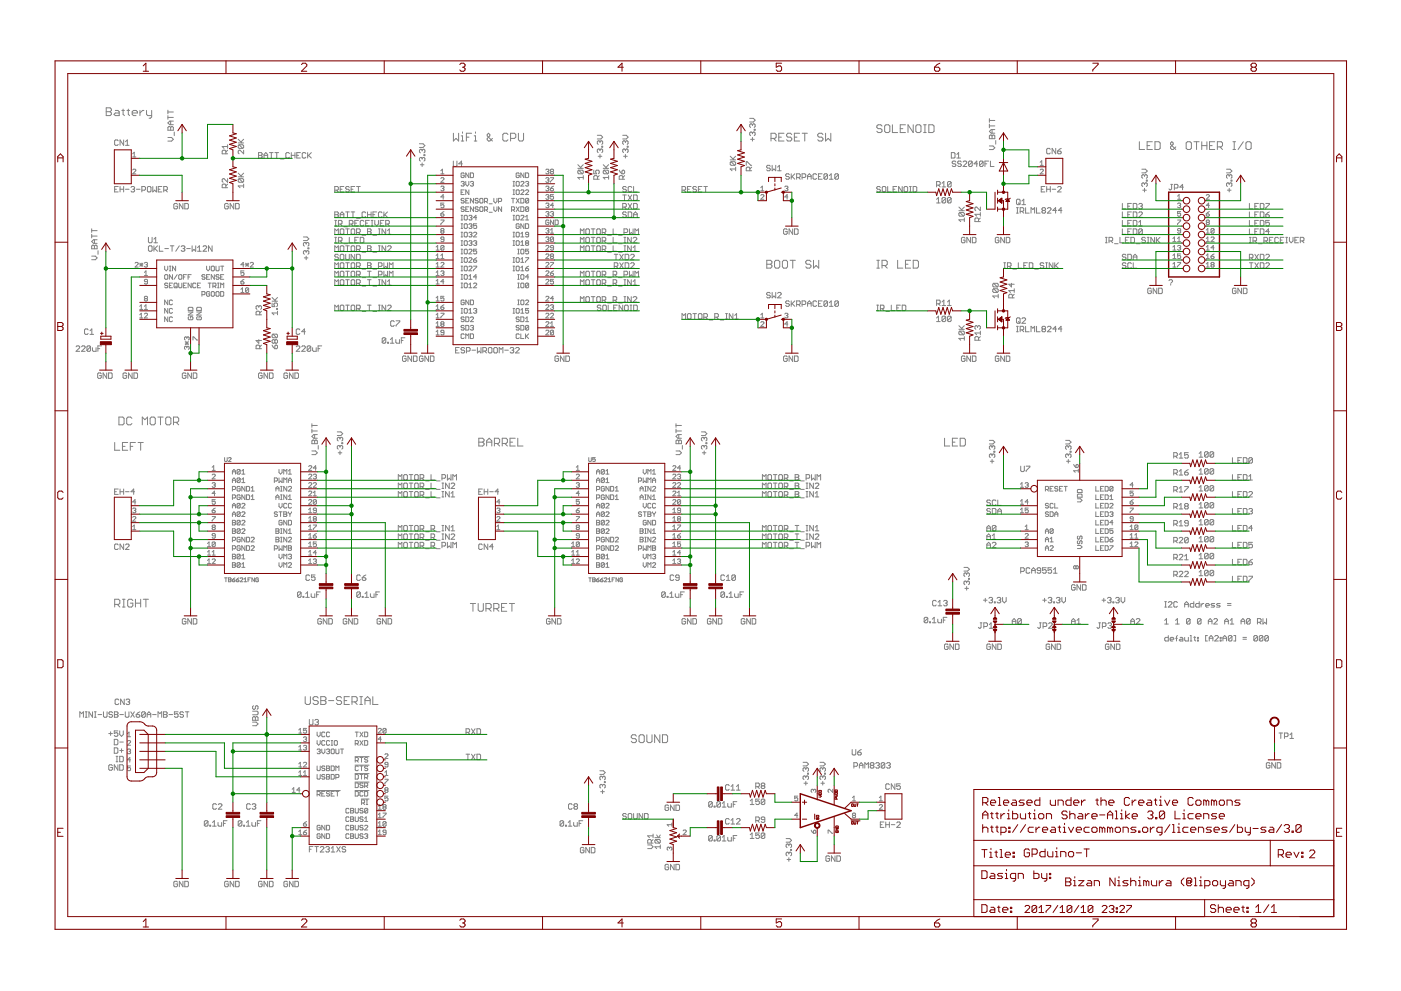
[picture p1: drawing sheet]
<svg xmlns="http://www.w3.org/2000/svg" width="420mm" height="297mm" viewBox="0 0 420 297" stroke-linecap="round" stroke-linejoin="round" font-family="sans-serif">
<g fill="none" stroke="#808080" stroke-width=".3">
<path d="M31.9 32.3h1.1l.4 .4v.4l-.4 .4 .4 .4v.4l-.4 .3h-1.1zM31.9 33.5h1.1M34.6 33.1h.7l.5 .4v1.1h-1.2l-.4-.3 .4-.4h1.2M36.5 33.1h.8M36.9 32.7v1.6l.4 .3M38.1 33.1h.8M38.5 32.7v1.6l.4 .3M39.6 33.9h1.6v-.4l-.4-.4h-.8l-.4 .4v.8l.4 .3h.8M42 33.1v1.5M43.2 33.1h-.4l-.8 .8M43.9 33.1v1.2l.4 .3h1.2M45.5 33.1v2l-.4 .3h-.4"/>
<path d="M50.4 38.2l.2-.3 .6 .3 .5-.3 .3 .3v.8h-1.6zM50.4 33v1.1M50.4 34.7v1.1M50.4 35.2h1.6M50.4 33.6h1.6M51.2 36.3v1.1M51.2 38.2v.8M52 36.3h-1.1l-.5 .6 .5 .5h1.1M52.3 39.6v1.1M136 39.9v2.4l.8-.8 .7 .8v-2.4M138.7 39.5v.4M141.4 39.9h-1.5v2.4"/>
<path d="M142.6 39.5v.4M155.5 39.9v2l.4 .4h.7l.4-.4v-2M224.8 35.5h1.1l.6 .5-.6 .6h-1.1M225.7 37.4l-.3-.3-.6 .3v.5l.3 .3M225.7 39.9l.2-.3 .6 .3v.5l-.3 .3M225.7 37.4v.3M225.7 39.9v.2M225.7 39.9l-.3-.3-.6 .3v.5l.3 .3M225.7 37.4l.2-.3 .6 .3v.5l-.3 .3M226.2 38.8h.3v.2h-.3zM235.1 39.9h-1.5v2.4h1.5M239.8 39.9h-1.6v2.4h1.6"/>
<path d="M240.6 39.9h1.5M241.3 39.9v2.4M247.6 39.9v2.4l.8-.8 .8 .8v-2.4M264.5 37.8l-.4-.4h-.7l-.4 .4v.4l.4 .4h.7l.4 .3v.4l-.4 .4h-.7l-.4-.4M265.3 37.8l.4-.4h.8l.4 .4v1.5l-.4 .4h-.8l-.4-.4zM267.6 37.4v2.3h1.6M270 38.6h.8M271.5 37.4h-1.5v2.3h1.5M273.9 37.4v2.3l-1.6-2.3v2.3M275 37.4h.8l.4 .4v1.5l-.4 .4h-.8l-.3-.4v-1.5zM277 37.4h.8M277 39.7h.8"/>
<path d="M277.4 37.4v2.3M278.6 37.4h1.1l.4 .4v1.5l-.4 .4h-1.1zM296.7 35.6v1.1M296.7 37.2v1.1M296.7 37.7h1.6M296.7 36.1h1.6M297.5 38.8v1.1M298.3 38.8h-1l-.6 .6 .6 .5h1M34.4 56.7h.5M35.5 42.2l-.3-.2h-.6l-.2 .2v1.1l.2 .3h.6l.3-.3M35.5 55.9h-1.1v1.6h1.1M36 55.9v1.6"/>
<path d="M36 56.7h1.1M37.1 42v1.6l-1.1-1.6v1.6M37.1 55.9v1.6M37.6 43.6h1.1M37.6 42.5l.6-.5v1.6M37.6 56.7h1.1M39.3 56.2l.2-.3h.6l.3 .3-.3 .5M39.8 50.9l.2-.2 .7 .2-.9 1.2h.9M39.8 46.1l.5-.5v1.4M39.8 47h.9M39.8 56.7h.3M40.1 56.7l.3 .3-.3 .5h-.6l-.2-.2"/>
<path d="M40.9 56.7h1.1M42.5 57h.9l.2-.3v-.5l-.2-.3h-.9v1.6M44.4 55.9h.6l.3 .3v1.1l-.3 .2h-.6l-.2-.2v-1.1zM45.8 55.9v1.6l.6-.5 .5 .5v-1.6M47.5 56.7h.5M48.5 55.9h-1v1.6h1M49.1 57h.8l.3-.3v-.5l-.3-.3h-.8v1.6M49.6 57l.6 .5M50.4 41.2h1.1l.5 .6-.5 .5h-1.1M67.7 46.1v-.8l-.2-.3h-.6l-.3 .3v.8h1.7M67.7 56.3v-.8l-.2-.3h-.6l-.3 .3v.8h1.7M68.3 53.6v1l-1.1-1h-.3l-.3 .2v.6l.3 .2"/>
<path d="M68.3 45l-.6 .6M68.3 43.9h-1.7l.6 .6M68.3 43.4v1.1M68.3 55.2l-.6 .5M71.4 42.8h1.7M71.4 41.7l1.1 1.1M71.4 53h1.7M71.4 51.9l1.1 1.1M71.7 43.4h1.1l.3 .3v.5l-.3 .3M71.7 53.6h1.1l.3 .2v.6l-.3 .2M71.7 43.4l-.3 .3v.5l.3 .3h1.1M71.7 53.6l-.3 .2v.6l.3 .2h1.1"/>
<path d="M71.7 43.4l1.1 1.1M71.7 53.6l1.1 1M73.1 45v1.1l-1.1-1.1h-.3l-.3 .3v.5l.3 .3M73.1 55.2v1.1M73.1 41.7l-.8 .9M73.1 55.7h-1.7l.6 .6M73.1 51.9l-.8 .8M77.5 45.7h.9l.2 .3-.2 .6 .2 .5-.2 .3h-.9zM77.5 46.6h.9M79.2 47.4v-1.1l.5-.6 .6 .6v1.1M79.2 46.6h1.1M80.8 45.7h1.1"/>
<path d="M81.4 45.7v1.7M82.4 45.7h1.1M83 45.7v1.7M84.1 47.6h1.1M86.8 46l-.3-.3h-.5l-.3 .3v1.1l.3 .3h.5l.3-.3M87.4 46.6h1.1M87.4 45.7v1.7M88.5 45.7v1.7M89 46.6h.5M90.1 45.7h-1.1v1.7h1.1M91.7 46l-.3-.3h-.5l-.3 .3v1.1l.3 .3h.5l.3-.3M92.3 45.7v1.7"/>
<path d="M92.5 46.6l.9 .8M93.4 45.7l-1.1 1.1M100.4 57h.8l.3-.3v-.5l-.3-.3h-.8v1.6M100.9 57l.6 .5M102 56.7h.6M103.1 55.9h-1.1v1.6h1.1M104.8 56.2l-.3-.3h-.6l-.2 .6 .2 .2h.6l.3 .6-.3 .2h-.6l-.2-.2M105.3 56.7h.6M106.4 55.9h-1.1v1.6h1.1M106.9 55.9h1.1M107.5 55.9v1.6M125.8 43.1h1.1l.5 .5-.5 .6h-1.1"/>
<path d="M126.1 49.4h1M126.6 45v.3M126.6 47.5v.2M126.6 48.8v1.1M126.6 47.5l-.3-.3-.5 .3v.5l.3 .3M126.6 45l-.3-.3-.5 .3v.6l.3 .2M126.6 47.5l.3-.3 .5 .3v.5l-.3 .3M126.6 45l.3-.3 .5 .3v.6l-.3 .2M127.1 46.4h.3v.3h-.3zM132.2 53.5l.2-.2 .7 .2-.9 1.2h.9M132.2 52.1h.9M132.2 56l.7-.2 .2 .2-.2 .5"/>
<path d="M132.2 51.2l.5-.5v1.4M132.7 56.5h.2M132.9 56.5l.2 .2-.2 .5-.7-.2M133.1 59h-.9l.7-.7v1.4M136 48.3v1.3l.2 .3h.6l.2-.3v-1.3M138.3 54.6l.7-.2 .2 .2-.2 .5M138.3 57.6h.4M138.3 40.7h.4v1.6M138.3 42.3h.8M138.7 49.1h-1.1l.8-.8v1.6M138.7 55.1h.3M139 55.1l.2 .2-.2 .5-.7-.3"/>
<path d="M139.2 59.7l-.7-.2-.2 .4 .7 .3 .2 .4-.2 .3-.7-.3M139.2 52.1l-.2-.3-.7 .3v.9l.2 .2 .7-.2v-.5h-.5M139.2 56.9h-.9v1.4h.9M139.7 54.4v.9l.4 .5 .5-.5v-.9M139.9 41.1h.8M140.6 51.8v1.4l-.9-1.4v1.4M140.6 56.9v1.4l-.9-1.4v1.4M140.6 59.5h-.9v1.4h.9M141.1 51.8h.7l.2 .3v.9l-.2 .2h-.7zM141.1 54.6l.7-.2 .2 .2-.2 .5M141.5 55.1h.3M141.8 55.1l.2 .2-.2 .5-.7-.3"/>
<path d="M142 59.5v1.4l-.9-1.4v1.4M142.2 40.7h.4v1.6M142.2 42.3h.8M143.4 59.7l-.2-.2-.7 .2 .2 .5 .7 .2-.2 .5-.7-.3M144.1 59.5l.7 .2v.9l-.2 .3-.7-.3v-.9zM147.7 41.5l-.8 .8h-.4l-.4-.4v-.4l.8-.8v-.4l-.4-.4-.4 .4v.4l1.6 1.6M148.1 59.5v.9l.5 .5 .4-.5v-.9M152.3 40.3l-.3-.4h-.8l-.4 .4v1.6l.4 .4h.8l.3-.4M153.1 41.5h1.2l.4-.4v-.8l-.4-.4h-1.2v2.4M153.4 59.5h.9M153.9 55.8h.4M153.9 58.3h.4"/>
<path d="M153.9 56.9h.4M153.9 54.4h.4M153.9 59.5v1.4M154.1 54.4v1.4M154.1 56.9v1.4M154.8 59.5l.9 1.4M155 54.4l.7 .2v.9l-.2 .3-.7-.3v-.9zM155 56.9l.7 .2v1l-.2 .2-.7-.2v-1zM155.7 52.1l-.2-.3-.7 .3v.9l.2 .2 .7-.2v-.5h-.4M155.7 59.5l-.9 1.4M156.2 54.6l.2-.2 .7 .2-.9 1.2h.9M156.2 57.1l.2-.2 .7 .2-.9 1.2h.9"/>
<path d="M156.2 59.5h.7l.2 .2v.9l-.2 .3h-.7zM157.1 51.8v1.4l-.9-1.4v1.4M157.6 51.8h.7l.2 .3v.9l-.2 .2h-.7zM157.6 57.1l.2-.2 .7 .2-.9 1.2h.9M157.6 54.6l.7-.2 .2 .2-.2 .5M158.1 55.1h.2M158.3 55.1l.2 .2-.2 .5-.7-.3M158.5 59.7l-.7-.2-.2 .2v.9M158.5 59.7v.9l-.2 .3-.7-.3M158.5 59.7l-.9 .9M163.7 53.5l.7-.2 .2 .2-.2 .5M163.7 50.9l.7-.2 .2 .2-.2 .5"/>
<path d="M163.7 56l.7-.2 .2 .2-.2 .5M163.7 58.6l.7-.3 .2 .3-.2 .4M164.1 54h.3M164.1 56.5h.3M164.1 59h.3M164.1 51.4h.3M164.4 59l.2 .3-.2 .4-.7-.2M164.4 54l.2 .2-.2 .5-.7-.3M164.4 51.4l.2 .2-.2 .5-.7-.2M164.4 56.5l.2 .2-.2 .5-.7-.2M165.1 56.5h.7l.2 .5-.7 .2zM165.1 53.3h.9l-.9 1.4"/>
<path d="M165.3 51.4l-.2 .2 .2 .5 .7-.2-.2-.5M165.3 51.4l-.2-.2 .2-.5 .7 .2-.2 .5M165.3 51.4h.5M166 58.3h-.9v.7l.4-.2 .5 .2-.2 .7-.7-.2M166 55.8l-.9 .7M173.3 50.5h1.6M173.3 49.4l1.1 1.1M173.5 51l-.2 .3v.5l.2 .3h1.1M173.5 51h1.1l.3 .3v.5l-.3 .3M173.5 51l1.1 1.1M174.9 53.2h-1.6l.5 .5M174.9 52.6v1.1"/>
<path d="M174.9 49.4l-.8 .8M178.1 51v1.1h.8l-.3-.6 .3-.5h.5l.3 .3v.5l-.3 .3M179.1 40.6h1.1l.5 .5-.5 .6h-1.1M179.2 53.7v-.8l-.3-.3h-.5l-.3 .3v.8h1.6M179.4 46.8h1.1M179.7 52.6l-.5 .6M179.9 44.9l-.2-.2-.6 .2v.6l.3 .2M179.9 44.9l.3-.2 .5 .2v.6l-.2 .2M179.9 42.5l-.2-.3-.6 .3v.5l.3 .3M179.9 42.5l.3-.3 .5 .3v.5l-.2 .3M179.9 42.5v.2M179.9 44.9v.3"/>
<path d="M179.9 46.3v1.1M180.5 43.8h.2v.3h-.2zM180.9 50.5h1.6M180.9 49.4l1.1 1.1M181.2 51l-.3 .3v.5l.3 .3h1.1M181.2 51h1.1l.2 .3v.5l-.2 .3M181.2 51l1.1 1.1M182.5 53.2h-1.6l.5 .5M182.5 52.6v1.1M182.5 49.4l-.8 .8M185.7 51l.8 1.1M186.8 40.6h1l.6 .5-.6 .6h-1"/>
<path d="M186.8 58.4h1M186.8 51l.5 .3v.5l-.3 .3h-.5v-.8zM186.8 53.7v-.8l-.3-.3h-.5l-.3 .3v.8h1.6M187 46.8h1.1M187.3 58.4v1.7M187.3 52.6l-.5 .6M187.6 44.9l.2-.2 .6 .2v.6l-.3 .2M187.6 44.9l-.3-.2-.5 .2v.6l.2 .2M187.6 42.5v.2M187.6 44.9v.3M187.6 46.3v1.1M187.6 42.5l-.3-.3-.5 .3v.5l.2 .3"/>
<path d="M187.6 42.5l.2-.3 .6 .3v.5l-.3 .3M187.8 56.2l-.2-.3h-.6l-.2 .6 .2 .2h.6l.2 .6-.2 .2h-.6l-.2-.2M188.1 43.8h.3v.3h-.3zM188.4 58.4l1.1 1.7M189.5 56.2l-.3-.3h-.5l-.3 .3v1.1l.3 .2h.5l.3-.2M189.5 58.4l-1.1 1.7M190 58.4h.8l.3 .3v1.1l-.3 .3h-.8zM190 55.9v1.6h1.1M204.5 57h.8l.3-.3v-.5l-.3-.3h-.8v1.6M205.1 57l.5 .5M206.2 56.7h.5M207.2 55.9h-1v1.6h1"/>
<path d="M208.9 56.2l-.3-.3h-.5l-.3 .3 .3 .5h.5l.3 .3-.3 .5h-.5l-.3-.2M209.4 56.7h.6M210.5 55.9h-1.1v1.6h1.1M211.1 55.9h1.1M211.6 55.9v1.6M219 46.8l1.1 1.1M219 47.9h1.6M219.3 48.5h1l.3 .2v.6l-.3 .3M219.3 48.5l-.3 .2v.6l.3 .3h1M219.3 48.5l1 1.1M220.6 50.7h-1.6l.5 .5M220.6 50.1v1.1"/>
<path d="M220.6 46.8l-.8 .8M223.8 49.6v-1.1h.3l1 1.1h.3M224.9 51.2v-.8l-.3-.3h-.5l-.3 .3v.8h1.6M225.1 41.8h1.1M225.4 50.1l-.5 .6M225.7 41.2v1.1M228.2 58.6l.2-.3 .7 .3-.9 1.1h.9M228.2 56.3l.4-.5v1.4M228.2 57.2h.9M231 49.8l-.3-.2h-.5l-.3 .5 .3 .3h.5l.3 .5-.3 .3h-.5l-.3-.3M231.2 41.5h1.2l.4-.4v-.8l-.4-.4h-1.2v2.4M231.6 49.6v1.6l.5-.5 .5 .5v-1.6"/>
<path d="M232 41.5l.8 .8M233.2 51.2h1.1M233.2 50.1l.5-.5v1.6M233.6 41.1h.7M235.4 56l.7-.2 .2 .2-.2 .5M235.8 56.5h.3M236.1 56.5l.2 .2-.2 .5-.7-.2M236.3 59h-.9l.7-.7v1.4M236.7 52.4l-.2-.3h-.6l-.3 .5 .3 .3h.6l.2 .5-.2 .3h-.6l-.3-.3M237.3 52.1v1.6M237.4 40.3l-.3-.4h-.8l-.4 .4v.4l.4 .4h.8l.3 .4v.4l-.3 .4h-.8l-.4-.4M237.6 52.9l.8 .8"/>
<path d="M238.2 41.1h.8M238.4 52.1l-1.1 1.1M238.9 53.2h.8l.3-.3v-.5l-.3-.3h-.8v1.6M239.5 53.2l.5 .5M240.5 53.2h.9l.2-.3v-.5l-.2-.3h-.9v1.6M242.2 53.7v-1.1l.5-.5 .6 .5v1.1M242.2 52.9h1.1M244.9 52.4l-.3-.3h-.5l-.3 .3v1l.3 .3h.5l.3-.3M245.4 52.9h.6M246.5 52.1h-1.1v1.6h1.1M246.8 40.3l-.4-.4h-.8l-.4 .4v.4l.4 .4h.8l.4 .4v.4l-.4 .4h-.8l-.4-.4M248.2 52.4l-.3-.3h-.5l-.3 .3v1"/>
<path d="M248.2 52.4v1l-.3 .3h-.5l-.3-.3M248.2 52.4l-1.1 1M248.7 52.6l.6-.5v1.6M248.7 53.7h1.1M251.5 52.4v1l-.3 .3h-.6l-.2-.3M251.5 52.4l-.3-.3h-.6l-.2 .3v1M251.5 52.4l-1.1 1M264 56.2l-.2-.3h-.6l-.3 .3 .3 .5h.6l.2 .3-.2 .5h-.6l-.3-.2M264.8 55.9h.6l.3 .3v1.1l-.3 .2h-.6l-.2-.2v-1.1zM266.2 55.9v1.6h1.1M267.8 56.7h.6M268.9 55.9h-1.1v1.6h1.1"/>
<path d="M270.6 55.9v1.6l-1.1-1.6v1.6M271.1 56.2l.3-.3h.5l.3 .3v1.1l-.3 .2h-.5l-.3-.2zM272.8 55.9h.5M272.8 57.5h.5M273 55.9v1.6M273.9 55.9h.8l.2 .3v1.1l-.2 .2h-.8zM280.9 59.8l.5-.6v1.6M280.9 55.5h.8l.3-.3v-.5l-.3-.3h-.8v1.6M281.4 55.5l.6 .5M282.5 54.9l.6-.5v1.6M282.5 56h1.1M283.6 59.5v1.1l-.3 .2h-.5l-.3-.2"/>
<path d="M283.6 59.5l-.3-.3h-.5l-.3 .3v1.1M283.6 59.5l-1.1 1.1M285.2 59.5v1.1l-.2 .2h-.6l-.2-.2M285.2 59.5l-.2-.3h-.6l-.2 .3v1.1M285.2 54.7l-.2-.3h-.6l-.2 .3v1.1M285.2 54.7v1.1l-.2 .2h-.6l-.2-.2M285.2 59.5l-1 1.1M285.2 54.7l-1 1.1M285.3 45.7h.8l.3 .3v1.1l-.3 .3h-.8zM286.7 48.6l-.3-.3h-.6l-.2 .5 .2 .3h.6l.3 .5-.3 .3h-.6l-.2-.3M287 47.4h1M287 46.3l.5-.6v1.7"/>
<path d="M288.3 48.6l-.3-.3h-.5l-.3 .5 .3 .3h.5l.3 .5-.3 .3h-.5l-.3-.3M288.8 48.6l.3-.3h.5l.3 .3v.2l-1.1 1.1h1.1M291.6 48.6l-.3-.3h-.6l-.2 .3v1M291.6 48.6v1l-.3 .3h-.6l-.2-.3M291.6 48.6l-1.1 1M293.2 49.1h-1.1l.8-.8v1.6M294.8 48.6l-.2-.3h-.6l-.2 .3v1M294.8 48.6v1l-.2 .3h-.6l-.2-.3M294.8 48.6l-1 1M295.4 49.1h.5M296.5 48.3h-1.1v1.6M296.7 43.8h1.1l.5 .5-.5 .5h-1.1"/>
<path d="M296.7 40.7l.3-.2 .5 .2 .6-.2 .2 .2v.9h-1.6zM297 48.3v1.6h1.1M297.5 40.7v.9M298.6 42.1v1.1M304.8 60l.3-.3h.5l.3 .3v1.1l-.3 .2h-.5l-.3-.2zM312 50.9l.2-.2 .7 .2-.9 1.2h.9M312 49.6h.9M312 48.6l.4-.4v1.4M312.3 56.7h.5M313.4 55.9h-1.1v1.6h1.1M313.9 55.9v1.6M313.9 56.7h1.1"/>
<path d="M315 44.7l-.3-.2h-.5l-.3 .2v1.1l.3 .3h.5l.3-.3M315 55.9v1.6M315.5 56.7h1.1M316.6 44.5v1.6l-1.1-1.6v1.6M317.2 45.3h.8l.3 .5-.3 .3h-.6l-.2-.3zM317.2 56.2l.2-.3h.6l.3 .3v.3l-1.1 1h1.1M318.3 44.5l-1.1 .8M341.7 42.5v2.3h1.6M342.4 50.7h1.1l.6 .6-.6 .5h-1.1M342.7 57h1.1M343.2 52.6l.3-.2 .6 .2v.6l-.3 .2M343.2 55.1l.3-.3 .6 .3v.5l-.3 .3"/>
<path d="M343.2 55.1l-.2-.3-.6 .3v.5l.3 .3M343.2 52.6l-.2-.2-.6 .2v.6l.3 .2M343.2 52.6v.3M343.2 55.1v.3M343.2 56.5v1M343.8 54h.3v.3h-.3zM344 43.6h.8M345.6 42.5h-1.6v2.3h1.6M346.4 42.5h1.1l.4 .4v1.5l-.4 .4h-1.1zM351.1 55.3h.5M351.4 55.3v1.3l-.3 .3-.5-.3M352.2 56.4h.8l.3-.3v-.6l-.3-.2h-.8v1.6"/>
<path d="M352.6 44l-.8 .8h-.4l-.4-.4v-.4l.8-.8v-.3l-.4-.4-.4 .4v.3l1.6 1.6M353.1 59.7h1M353.1 58.8l.5-.5v1.4M354.9 56.1h-1.1l.8-.8v1.6M355.7 42.9l.4-.4h.8l.4 .4v1.5l-.4 .4h-.8l-.4-.4zM358.1 42.5h1.5M358.8 42.5v2.3M360.4 43.6h1.5M360.4 42.5v2.3M361.8 58.6l.2-.3 .7 .3-.9 1.1h.9M361.9 42.5v2.3M362.7 43.6h.8"/>
<path d="M364.3 42.5h-1.6v2.3h1.6M365.1 44h1.1l.4-.4v-.7l-.4-.4h-1.1v2.3M365.9 44l.7 .8M367.8 50.7h1.1l.5 .6-.5 .5h-1.1M368.1 57h1.1M368.6 52.6l.3-.2 .5 .2v.6l-.2 .2M368.6 55.1l.3-.3 .5 .3v.5l-.2 .3M368.6 52.6l-.2-.2-.6 .2v.6l.3 .2M368.6 55.1l-.2-.3-.6 .3v.5l.3 .3M368.6 52.6v.3M368.6 55.1v.3M368.6 56.5v1"/>
<path d="M369.2 54h.2v.3h-.2zM369.8 44.8h.7M369.8 42.5h.7M370.1 42.5v2.3M372.9 42.5l-1.6 2.3M373.7 42.9l.3-.4h.8l.4 .4v1.5l-.4 .4h-.8l-.3-.4zM27.5 76.8h1.1l.5 .5-.5 .6h-1.1M27.5 73.8l.3-.3 .5 .3 .6-.3 .2 .3v.8h-1.6zM27.5 68.6v1.1M27.5 70.2v1.1M27.5 70.8h1.6M27.5 69.1h1.6"/>
<path d="M28.3 71.9v1M28.3 73.8v.8M29.1 71.9h-1.1l-.5 .5 .5 .5h1.1M29.4 75.1v1.1M40.5 78.9l.2-.2 .7 .2-.9 1.2h.9M41.9 79.4h.9M41.9 78.9l.9 .9M42.4 78.9v.9M42.8 78.9l-.9 .9M43.3 78.9l.7-.2 .2 .2-.2 .5M43.8 79.4h.2M44 79.4l.2 .2-.2 .5-.7-.3"/>
<path d="M44.5 71.1v1.4l.3 .3h.5l.3-.3v-1.4M44.8 73.7h.5l.3 .3v1l-.3 .3h-.5l-.3-.3v-1zM46.2 72.8h1M46.2 73.7v1.6M46.2 71.7l.5-.6v1.7M46.4 74.5l.8 .8M47.2 73.7l-1 1.1M47.8 73.7v1.6h1.1M49.4 79.8v.9l.4 .5 .5-.5v-.9M49.4 74.5h1.1M50.8 79.8h.5M51 79.8v1.4"/>
<path d="M51.1 73.7h1.1M51.6 73.7v1.6M52.7 79.8v1.4l-1-1.4v1.4M53.2 61.3l-.2-.3h-.6l-.3 .3v1l.3 .3h.6l.2-.3v-.5h-.5M53.8 73.7l-1.1 1.6M54.3 74l.3-.3h.6l.2 .3-.2 .5M54.9 61v1.6l-1.1-1.6v1.6M54.9 74.5h.3M55.2 74.5l.2 .3-.2 .5h-.6l-.3-.3M55.4 61h.8l.3 .3v1l-.3 .3h-.8zM56 74.5h1.1M57.6 73.7v1.6l.6-.5 .5 .5v-1.6"/>
<path d="M59.2 75.3h1.1M59.2 74.2l.6-.5v1.6M60.9 74l.3-.3h.5l.3 .3v.2l-1.1 1.1h1.1M62 79.8v.9l.4 .5 .5-.5v-.9M63.6 73.7v1.6l-1.1-1.6v1.6M64.8 79.8v1.1l.2 .3 .7-.3v-1.1M66.2 79.8h.9M66.6 79.8v1.4M68.5 61.3l-.3-.3h-.6l-.2 .3v1l.2 .3h.6l.3-.3v-.5h-.6M70.1 61v1.6l-1.1-1.6v1.6M70.7 61h.8l.2 .3v1l-.2 .3h-.8zM73.2 79.4h-1l.7-.7v1.4"/>
<path d="M73.6 78.9l1 .9M73.6 79.4h1M74.1 78.9v.9M74.6 78.9l-1 .9M75.1 78.9l.2-.2 .7 .2-.9 1.2h.9M91 71h1.1l.5 .6-.5 .5h-1.1M91.3 77.3h1.1M91.8 72.9v.3M91.8 75.4v.3M91.8 76.8v1.1M91.8 75.4l-.3-.3-.5 .3v.5l.3 .3M91.8 72.9l-.3-.2-.5 .2v.6l.3 .3"/>
<path d="M91.8 75.4l.3-.3 .5 .3v.5l-.2 .3M91.8 72.9l.3-.2 .5 .2v.6l-.2 .3M92.4 74.3h.2v.3h-.2zM100.4 71.1h.5M100.4 72.8h.5M100.4 75.3v-1.6l.5 .5 .6-.5v1.6M100.4 70.2v-1.6l.5 .6 .6-.6v1.6M100.4 63.5h.8l.3 .3-.3 .5 .3 .6-.3 .3h-.8zM100.4 64.3h.8M100.4 67.7h.5M100.4 66.1h.5M100.7 66.1v1.6"/>
<path d="M100.7 71.1v1.7M101.5 76.5l-.3-.3h-.5l-.3 .3 .3 .5h.5l.3 .3-.3 .6h-.5l-.3-.3M101.5 72.2h.8l.3-.2v-.6l-.3-.3h-.8v1.7M101.5 67.2h.8l.3-.3v-.6l-.3-.2h-.8v1.6M102 79l.3-.2h.5l.3 .2v1.1l-.3 .3h-.5l-.3-.3zM102 76.5l.3-.3h.5l.3 .3v1.1l-.3 .3h-.5l-.3-.3zM102 65.2v-1.1l.6-.6 .5 .6v1.1M102 68.9l.3-.3h.5l.3 .3v1.1l-.3 .2h-.5l-.3-.2zM102 74l.3-.3h.5l.3 .3v1l-.3 .3h-.5l-.3-.3zM102 64.3h1.1M102 67.2l.6 .5M102 72.2l.6 .6"/>
<path d="M103.1 73h1.1M103.1 68h1.1M103.7 76.2v1.4l.2 .3h.6l.3-.3v-1.4M103.7 68.6h1.1M103.7 73.7h1.1M103.7 78.8h1.1M103.7 63.5h1.1M104.2 63.5v1.7M104.2 68.6v1.6M104.2 73.7v1.6M104.2 78.8v1.6M104.8 71.1v1.7h1.1"/>
<path d="M104.8 67.2h.8l.3-.3v-.6l-.3-.2h-.8v1.6M105.3 79l.3-.2h.5l.3 .2v1.1l-.3 .3h-.5l-.3-.3zM105.3 63.5h1.1M105.3 67.2l.6 .5M105.6 68.6h.5l.3 .3v1.1l-.3 .2h-.5l-.3-.2v-1.1zM105.6 73.7h.5l.3 .3v1l-.3 .3h-.5l-.3-.3v-1zM105.9 63.5v1.7M106.4 76.2v1.7l-1.1-1.7v1.7M106.4 72h.5M106.4 66.9h.5M106.9 76.2h.9l.2 .3v1.1l-.2 .3h-.9zM106.9 69.7h.9l.2-.3v-.5l-.2-.3h-.9v1.6"/>
<path d="M106.9 74.8h.9l.2-.3v-.5l-.2-.3h-.9v1.6M106.9 79.8h.9l.2-.2v-.6l-.2-.2h-.9v1.6M106.9 65.4h1.1M107.5 74.8l.5 .5M107.5 71.1h-1.1v1.7h1.1M107.5 66.1h-1.1v1.6h1.1M107.5 79.8l.5 .6M107.5 69.7l.5 .5M108 71.1h.8l.3 .3v1.1l-.3 .3h-.8zM108.6 70.5h1.1M108.6 75.6h1.1M109.1 66.3l-.3-.2h-.5l-.3 .2v1.1l.3 .3h.5l.3-.3"/>
<path d="M109.7 63.8l-.3-.3h-.5l-.3 .3v1.1l.3 .3h.5l.3-.3M109.7 66.9h.5M110.2 78.8h.8l.3 .2-.3 .6 .3 .5-.3 .3h-.8zM110.2 79.6h.8M110.2 73.7h.8l.3 .3-.3 .5 .3 .5-.3 .3h-.8zM110.2 68.6h.8l.3 .3-.3 .5 .3 .6-.3 .2h-.8zM110.2 69.4h.8M110.2 74.5h.8M110.2 63.5v1.7M110.2 64.3h1.1M110.8 66.1h-1.1v1.6h1.1M111.3 63.5v1.7"/>
<path d="M111.3 67.7h.5M111.3 66.1h.5M111.6 66.1v1.6M111.8 64.3h.6M111.8 70.5h1.1M111.8 75.6h1.1M112.4 66.1v1.1l.5 .5 .6-.5v-1.1M112.9 63.5h-1.1v1.7h1.1M113.5 68.6h.5M113.5 70.2h.5M113.5 73.7h.5M113.5 75.3h.5"/>
<path d="M113.5 79.8h.8l.3-.2v-.6l-.3-.2h-.8v1.6M113.8 68.6v1.6M113.8 73.7v1.6M114 66.9h.6M114.6 63.8l-.3-.3h-.5l-.3 .3v1.1l.3 .3h.5l.3-.3M115.1 78.8v1.6l.6-.6 .5 .6v-1.6M115.1 63.5v1.7M115.1 66.1h-1.1v1.6h1.1M115.4 64.3l.8 .9M115.7 67.2h.8l.3-.3v-.6l-.3-.2h-.8v1.6M115.7 68.6v1.6l-1.1-1.6v1.6M115.7 73.7v1.6l-1.1-1.6v1.6"/>
<path d="M116.2 63.5l-1.1 1.1M116.2 70.2h1.1M116.2 74l.3-.3h.5l.3 .3v.2l-1.1 1.1h1.1M116.2 67.2l.6 .5M116.2 69.2l.6-.6v1.6M130.8 79.1l.5-.4v1.4M130.8 74l.5-.4v1.4M130.8 76.6l.5-.5v1.4M130.8 75h.9M130.8 77.5h.9M132.2 64.1h.7l.2 .5-.7 .2zM132.2 76.6l.5-.5v1.4"/>
<path d="M132.2 66h.9l-.9 1.4M132.2 78.9l.2-.2 .7 .2-.9 1.2h.9M132.2 77.5h.9M132.4 69.2l-.2 .2 .2 .5 .7-.2-.2-.5M132.4 69.2l-.2-.2 .2-.5 .7 .2-.2 .5M132.4 69.2h.5M133.1 71.7h-.7l-.2-.2 .2-.5 .7 .3v.9l-.2 .2-.7-.2M133.1 60.9h-.9v.7l.5-.3 .4 .3-.2 .7-.7-.3M133.1 73.8v.9l-.2 .3-.7-.3M133.1 73.8l-.7-.2-.2 .2v.9M133.1 63.4l-.9 .7M133.1 73.8l-.9 .9"/>
<path d="M138.3 72.2h.4M138.3 71h.4M138.3 65.9h.4M138.3 64.5h.4M138.3 68.5h.4M138.3 67.1h.4M138.3 69.6h.4M138.3 73.6h.4M138.3 79.8h.4M138.3 78.6h.4M138.3 76.1h.4M138.3 74.7h.4"/>
<path d="M138.3 77.2h.4M138.5 64.5v1.4M138.5 67.1v1.4M138.5 69.6v1.4M138.5 72.2v1.4M138.5 74.7v1.4M138.5 77.2v1.4M138.5 79.8v1.4M139.2 62.2l-.7-.2-.2 .5 .7 .2 .2 .5-.2 .2-.7-.2M139.4 77.2l.7 .3v.9l-.2 .2-.7-.2v-.9zM139.4 72.2l.7 .2v.9l-.2 .3-.7-.3v-.9zM139.4 69.6l.7 .2v1l-.2 .2-.7-.2v-1z"/>
<path d="M139.4 64.5l.7 .3v.9l-.2 .2-.7-.2v-.9zM139.4 79.8l.7 .2v.9l-.2 .3-.7-.3v-.9zM139.4 67.1l.7 .2v.9l-.2 .3-.7-.3v-.9zM139.4 74.7l.7 .2v1l-.2 .2-.7-.2v-1zM139.7 60.2h.4M139.7 62.7h.4M140.6 74.9l.2-.2 .7 .2-.9 1.2h.9M140.6 72.4l.7-.2 .2 .2-.2 .5M140.6 62h-.9v1.4h.9M140.6 64.8l.7-.3 .2 .3-.2 .4M140.6 67.3l.7-.2 .2 .2-.2 .5M140.6 69.8l.7-.2 .2 .2-.2 .5"/>
<path d="M140.6 77.5l.2-.3 .7 .3-.9 1.1h.9M141.1 65.2h.2M141.1 67.8h.2M141.1 70.3h.2M141.1 72.9h.2M141.3 70.3l.2 .2-.2 .5-.7-.2M141.3 65.2l.2 .3-.2 .4-.7-.2M141.3 67.8l.2 .2-.2 .5-.7-.3M141.3 72.9l.2 .2-.2 .5-.7-.3M142 77.9h.7l.3 .5-.8 .2zM142 72.4l.7-.2 .3 .2-.3 .5M142 69.8l.2-.2 .8 .2-1 1.2h1"/>
<path d="M142 62v1.4l-.9-1.4v1.4M142 79.8h1l-1 1.4M142.5 72.9h.2M142.7 72.9l.3 .2-.3 .5-.7-.3M143 74.7h-1v.7l.5-.2 .5 .2-.3 .7-.7-.2M143 67.1h-1v.7l.5-.3 .5 .3-.3 .7-.7-.3M143 65.2h-1l.7-.7v1.4M143 77.2l-1 .7M143.4 62.2l-.2-.2-.7 .2 .2 .5 .7 .2-.2 .5-.7-.2M143.9 62.2l.2-.2 .7 .2v1l-.2 .2-.7-.2zM145.3 60.4h.7l.2-.7-.2-.2h-.7v1.4M145.3 62.9h.7l.2-.7-.2-.2h-.7v1.4"/>
<path d="M145.8 60.4l.4 .5M145.8 62.9l.4 .5M146.7 61.1h.9M146.7 63.6h.9M148.1 62v.9l.5 .5 .4-.5v-.9M149.5 60.4h.7l.2-.2-.2-.7h-.7v1.4M150.4 62v1.4l-.9-1.4v1.4M153.4 62.9h.7l.2-.7-.2-.2h-.7v1.4M153.9 72.2h.4M153.9 71h.4M153.9 65.9h.4M153.9 64.5h.4"/>
<path d="M153.9 69.6h.4M153.9 73.6h.4M153.9 62.9l.4 .5M153.9 79.8h.4M153.9 78.6h.4M153.9 77.2h.4M154.1 64.5v1.4M154.1 69.6v1.4M154.1 72.2v1.4M154.1 77.2v1.4M154.1 79.8v1.4M154.8 62l.9 1.4"/>
<path d="M155 64.5l.7 .3v.9l-.2 .2-.7-.2v-.9zM155 69.6l.7 .2v1l-.2 .2-.7-.2v-1zM155 72.2l.7 .2v.9l-.2 .3-.7-.3v-.9zM155 77.2l.7 .3v.9l-.2 .2-.7-.2v-.9zM155 79.8l.7 .2v.9l-.2 .3-.7-.3v-.9zM155.3 76.1h.4M155.3 74.7h.4M155.5 74.7v1.4M155.7 67.3l-.2-.2-.7 .2v.9l.2 .3 .7-.3v-.4h-.4M155.7 62l-.9 1.4M156.2 71h.9M156.2 74.9l.2-.2 .7 .2v1l-.2 .2-.7-.2z"/>
<path d="M156.2 64.8l.2-.3 .7 .3-.9 1.1h.9M156.2 62h.7l.2 .2v1l-.2 .2h-.7zM156.2 73.6h.9M156.2 72.6l.5-.4v1.4M156.2 70.1l.5-.5v1.4M156.2 77.7l.5-.5v1.4M156.2 78.6h.9M157.1 67.1v1.4l-.9-1.4v1.4M157.6 65.9h.9M157.6 67.1h.7l.2 .2v.9l-.2 .3h-.7zM157.6 77.2h.9l-.9 1.4M157.6 65l.5-.5v1.4"/>
<path d="M157.8 72.9l-.2-.3 .2-.4 .7 .2-.2 .5M157.8 72.9l-.2 .2 .2 .5 .7-.3-.2-.4M157.8 72.9h.5M158.5 70.3h-.7l-.2-.2 .2-.5 .7 .2v1l-.2 .2-.7-.2M158.5 62.2v1l-.2 .2-.7-.2M158.5 62.2l-.7-.2-.2 .2v1M158.5 74.7h-.9v.7l.5-.2 .4 .2-.2 .7-.7-.2M158.5 62.2l-.9 1M158.5 79.8l-.9 .7M163.7 71.3l.7-.3 .2 .3-.2 .4M163.7 61.1l.7-.2 .2 .2-.2 .5M163.7 73.8l.2-.2 .7 .2-.9 1.2h.9"/>
<path d="M163.7 63.6l.7-.2 .2 .2-.2 .5M163.7 68.7l.7-.2 .2 .2-.2 .5M163.7 76.3l.2-.2 .7 .2-.9 1.2h.9M163.7 78.9l.2-.2 .7 .2-.9 1.2h.9M164.1 64.1h.3M164.1 69.2h.3M164.1 71.7h.3M164.1 61.6h.3M164.4 64.1l.2 .2-.2 .5-.7-.2M164.4 61.6l.2 .2-.2 .5-.7-.3M164.4 69.2l.2 .2-.2 .5-.7-.2M164.4 71.7l.2 .3-.2 .4-.7-.2"/>
<path d="M164.6 66.2l-.2-.2-.7 .2v.9l.2 .3 .7-.3v-.4h-.5M165.1 63.6l.7-.2 .2 .2-.2 .5M165.1 69l.4-.5v1.4M165.1 69.9h.9M165.1 78.7h.9l-.9 1.4M165.3 76.8l-.2 .2 .2 .5 .7-.2-.2-.5M165.3 76.8l-.2-.2 .2-.5 .7 .2-.2 .5M165.3 76.8h.5M165.5 64.1h.3M165.8 64.1l.2 .2-.2 .5-.7-.2M166 74.3h-.7l-.2-.3 .2-.4 .7 .2v.9l-.2 .3-.7-.3M166 71.3l-.7-.3-.2 .3v.9"/>
<path d="M166 71.3v.9l-.2 .2-.7-.2M166 66v1.4l-.9-1.4v1.4M166 71.3l-.9 .9M166 61.6h-.9l.7-.7v1.4M166.5 66h.7l.2 .2v.9l-.2 .3h-.7zM174.1 72.8v-1.7l.5 .6 .5-.6v1.7M174.1 70.2v-1.6l.5 .6 .5-.6v1.6M174.1 75.3v-1.6l.5 .5 .5-.5v1.6M175.7 71.4l.3-.3h.5l.3 .3v1.1l-.3 .3h-.5l-.3-.3zM176 68.6h.5l.3 .3v1.1l-.3 .2h-.5l-.3-.2v-1.1zM176 73.7h.5l.3 .3v1l-.3 .3h-.5l-.3-.3v-1zM177.3 71.1h1.1"/>
<path d="M177.3 68.6h1.1M177.3 73.7h1.1M177.9 68.6v1.6M177.9 71.1v1.7M177.9 73.7v1.6M179 68.9l.2-.3h.6l.2 .3v1.1l-.2 .2h-.6l-.2-.2zM179 71.4l.2-.3h.6l.2 .3v1.1l-.2 .3h-.6l-.2-.3zM179.2 73.7h.6l.2 .3v1l-.2 .3h-.6l-.2-.3v-1zM180.6 72.2h.8l.3-.2v-.6l-.3-.3h-.8v1.7M180.6 69.7h.8l.3-.3v-.5l-.3-.3h-.8v1.6M180.6 74.8h.8l.3-.3v-.5l-.3-.3h-.8v1.6M181.1 69.7l.6 .5"/>
<path d="M181.1 72.2l.6 .6M181.1 74.8l.6 .5M182.2 73h1.1M182.2 70.5h1.1M182.2 75.6h1.1M183.9 71.1v1.7h1.1M183.9 68.6v1.6h1.1M183.9 73.7v1.6h1.1M184.2 79.8h.8l.3-.2v-.6l-.3-.2h-.8v1.6M184.2 76.2h1.1M184.7 76.2v1.7M184.7 79.8l.6 .6"/>
<path d="M185.5 73h1.1M185.5 70.5h1.1M185.5 75.6h1.1M185.8 78.8l1.1 1.6M185.8 76.2l1.1 1.7M186.8 62.1h.8l.2-.3v-.5l-.2-.3h-.8v1.6M186.9 78.8l-1.1 1.6M186.9 76.2l-1.1 1.7M187.1 71.1h.6M187.1 72.8h.6M187.1 69.7h.9l.2-.3v-.5l-.2-.3h-.9v1.6M187.1 73.7h.6"/>
<path d="M187.1 75.3h.6M187.3 62.1l.5 .5M187.4 71.1v1.7M187.4 73.7v1.6M187.5 76.2h.8l.3 .3v1.1l-.3 .3h-.8zM187.5 78.8h.8l.3 .2v1.1l-.3 .3h-.8zM187.8 63.8l-.2-.3h-.6l-.2 .6 .2 .2h.6l.2 .6-.2 .3h-.6l-.2-.3M188.4 61l1.1 1.6M188.4 63.5h.8l.3 .3v1.1l-.3 .3h-.8zM188.8 68.6v1.6l.5-.5 .6 .5v-1.6M189.1 76.5l.3-.3h.5l.3 .3v.3l-1.1 1.1h1.1M189.1 79l.3-.2h.5l.3 .2v.3l-1.1 1.1h1.1"/>
<path d="M189.3 71.1v1.7l-1.1-1.7v1.7M189.3 73.7v1.6l-1.1-1.6v1.6M189.5 61l-1.1 1.6M189.9 71.4l.2-.3h.6l.3 .3v.3l-1.1 1.1h1.1M189.9 75.3h1.1M189.9 74.2l.5-.5v1.6M190 61h.8l.3 .3v1l-.3 .3h-.8zM190 65.2v-1.1l.6-.6 .5 .6v1.1M190 64.3h1.1M190.4 70.2v-1.6l.6 .6 .5-.6v1.6M230 78h1.1l.4 .4v.4l-.4 .4 .4 .4v.4l-.4 .4h-1.1zM230 79.2h1.1"/>
<path d="M232.7 78h.7l.4 .4v1.6l-.4 .4h-.7l-.4-.4v-1.6zM235 78h.8l.4 .4v1.6l-.4 .4h-.8l-.4-.4v-1.6zM236.1 68.9l-.3-.3h-.5l-.3 .3v1.1l.3 .2h.5l.3-.2v-.6h-.6M237 78h1.5M237.7 68.6v1.6l-1.1-1.6v1.6M237.7 78v2.4M238.3 68.6h.8l.3 .3v1.1l-.3 .2h-.8zM243.2 78.4l-.4-.4h-.8l-.4 .4v.4l.4 .4h.8l.4 .4v.4l-.4 .4h-.8l-.4-.4M244 78v2.4l.8-.8 .7 .8v-2.4M263 78h.7M263.4 78v2.4M264.5 79.6h1.2l.4-.4v-.8l-.4-.4h-1.2v2.4"/>
<path d="M265.3 79.6l.8 .8M269.2 78v2.4h1.6M271.5 79.2h.8M273.1 78h-1.6v2.4h1.6M273.9 78h1.1l.4 .4v1.6l-.4 .4h-1.1zM280.9 60.8h1.1M287.6 63.2h1.6M287.6 62.1l1 1.1M287.8 63.7h1.1l.3 .3v.5l-.3 .3M287.8 63.7l-.2 .3v.5l.2 .3h1.1M287.8 63.7l1.1 1.1M289.2 65.9h-1.6l.5 .5"/>
<path d="M289.2 65.3v1.1M289.2 62.1l-.8 .8M289.4 71.4l-.2-.3h-.6l-.3 .3v1.1l.3 .3h.6l.2-.3v-.5h-.5M291.1 71.1v1.7l-1.1-1.7v1.7M291.6 71.1h.8l.3 .3v1.1l-.3 .3h-.8zM293.5 66.4v-.8l-.3-.3h-.5l-.3 .3v.8h1.6M294 62.1v1.1l-1.1-1.1-.5 .2v.6l.3 .3M294 65.3l-.5 .6M294 64.2h-1.6l.5 .6M294 63.7v1.1M299.6 71.4l-.3-.3h-.5l-.3 .3v1.1l.3 .3h.5l.3-.3v-.5h-.6M301 78.8h.6"/>
<path d="M301.2 71.1v1.7l-1.1-1.7v1.7M301.3 78.8v1.6M301.8 71.1h.8l.3 .3v1.1l-.3 .3h-.8zM302.1 79.8h.8l.3-.2v-.6l-.3-.2h-.8v1.6M302.7 79.8l.5 .6M304.8 63.9h.6M304.8 62.3h.6M305.1 62.3v1.6M305.4 78.8v1.6h1.1M305.4 60.8l.5 .5M305.9 63.4h.8l.3-.3v-.6l-.3-.2h-.8v1.6M306.5 60.3l.5-.6v1.6"/>
<path d="M306.5 63.4l.5 .5M306.5 61.3h1.1M307 79.6h.6M307.6 62.3v1.6h1.1M308.1 78.8h-1.1v1.6h1.1M308.7 78.8h.8l.3 .2v1.1l-.3 .3h-.8zM309.2 63.9v-1.6l.6 .5 .5-.5v1.6M310.9 62.3v1.6h1M312.8 63.1l-.3 .3 .3 .5h.5l.3-.3-.3-.5M312.8 63.1l-.3-.3 .3-.5h.5l.3 .2-.3 .6M312.8 63.1h.5M313 79l-.2-.2h-.6l-.2 .5 .2 .3h.6l.2 .5-.2 .3h-.6l-.2-.3"/>
<path d="M313.6 78.8h.5M313.9 78.8v1.6M314.1 62.5l.3-.2h.5l.3 .2v.3l-1.1 1.1h1.1M315.8 78.8v1.6l-1.1-1.6v1.6M316.3 78.8v1.6M316.6 79.6l.8 .8M316.8 63.1h-1l.8-.8v1.6M317.4 78.8l-1.1 1M318.5 63.1h-1.1l.8-.8v1.6M331.5 71.1h.5M331.5 72.8h.5M331.8 71.1v1.7"/>
<path d="M332.6 72.2h.8l.3-.2v-.6l-.3-.3h-.8v1.7M333.1 72.2l.6 .6M334.2 73h1.1M335.9 71.1v1.7h1.1M336.6 61v1.6h1.1M336.6 68.6v1.6h1.1M336.6 63.5v1.7h1.1M336.6 66.1v1.6h1.1M337.5 72h.6M337.7 79l-.3-.2h-.5l-.3 .2 .3 .6h.5l.3 .2-.3 .6h-.5l-.3-.3M337.7 76.5l-.3-.3h-.5l-.3 .3 .3 .5h.5l.3 .3-.3 .6h-.5l-.3-.3M338.2 76.2h.8l.3 .3v1.1l-.3 .3h-.8z"/>
<path d="M338.2 61.8h.6M338.2 69.4h.6M338.2 64.3h.6M338.2 66.9h.6M338.6 71.1h-1.1v1.7h1.1M339.2 71.1h.8l.2 .3v1.1l-.2 .3h-.8zM339.3 79l-.3-.2h-.5l-.3 .2v1.1l.3 .3h.5l.3-.3M339.3 61h-1.1v1.6h1.1M339.3 68.6h-1.1v1.6h1.1M339.3 63.5h-1.1v1.7h1.1M339.3 66.1h-1.1v1.6h1.1M339.9 78.8v1.6h1.1"/>
<path d="M339.9 68.6h.8l.3 .3v1.1l-.3 .2h-.8zM339.9 61h.8l.3 .3v1l-.3 .3h-.8zM339.9 63.5h.8l.3 .3v1.1l-.3 .3h-.8zM339.9 66.1h.8l.3 .2v1.1l-.3 .3h-.8zM339.9 77.9v-1.1l.5-.6 .6 .6v1.1M339.9 77h1.1M340.8 73h1.1M341.5 61.3l.3-.3h.5l.3 .3-.3 .5M341.5 63.8l.3-.3h.5l.3 .3v.3l-1.1 1.1h1.1M341.5 67.7h1.1M341.5 66.6l.5-.5v1.6M342 61.8h.3"/>
<path d="M342.3 61.8l.3 .3-.3 .5h-.5l-.3-.3M342.6 68.9l-.3-.3h-.5l-.3 .3v1.1M342.6 68.9v1.1l-.3 .2h-.5l-.3-.2M342.6 68.9l-1.1 1.1M343.5 71.4l-.3-.3h-.5l-.3 .6 .3 .3h.5l.3 .5-.3 .3h-.5l-.3-.3M344.1 71.1h.5M344.1 72.8h.5M344.3 71.1v1.7M346.2 71.1v1.7l-1.1-1.7v1.7M346.8 71.1v1.7M347 72l.9 .8M347.9 71.1l-1.1 1.1"/>
<path d="M351.7 79.1l.5-.4v1.4M351.7 76.6l.5-.5v1.4M351.7 72.4h1M351.7 75h1M351.7 77.5h1M351.7 71.5l.5-.5v1.4M351.7 74l.5-.4v1.4M353.1 66h1l-1 1.4M353.1 78.7h1l-1 1.4M353.1 61.1l.7-.2 .3 .2-.3 .5M353.1 73.8l.7-.2 .3 .2-.3 .5M353.1 72.4h1"/>
<path d="M353.1 71.5l.5-.5v1.4M353.6 74.3h.2M353.6 61.6h.2M353.8 61.6l.3 .2-.3 .5-.7-.3M353.8 74.3l.3 .2-.3 .5-.7-.3M354.1 63.4h-1v.7l.7-.2 .3 .7-.3 .2-.7-.2M354.1 69.2h-.7l-.3-.2 .3-.5 .7 .2v1l-.3 .2-.7-.2M354.1 76.1h-1v.7l.5-.2 .5 .2-.3 .7-.7-.2M361.8 64.1h.7l.2 .5-.7 .2zM361.8 69.9h.9M361.8 72.4h.9M361.8 75h.9"/>
<path d="M361.8 77.5h.9M361.8 69l.4-.5v1.4M361.8 71.5l.4-.5v1.4M361.8 74l.4-.4v1.4M361.8 76.6l.4-.5v1.4M361.8 79.1l.4-.4v1.4M362 66.7l-.2-.3 .2-.4 .7 .2-.2 .5M362 66.7l-.2 .2 .2 .5 .7-.3-.2-.4M362 66.7h.5M362.7 61.6h-.9l.7-.7v1.4M362.7 63.4l-.9 .7M363.2 71.3l.2-.3 .7 .3-.9 1.1h.9"/>
<path d="M363.2 76.8h.7l.2 .5-.7 .2zM363.4 79.4l-.2-.3 .2-.4 .7 .2-.2 .5M363.4 79.4l-.2 .2 .2 .5 .7-.3-.2-.4M363.4 79.4h.5M364.1 74.3h-.9l.7-.7v1.4M364.1 68.7v1l-.2 .2-.7-.2M364.1 68.7l-.7-.2-.2 .2v1M364.1 68.7l-.9 1M364.1 76.1l-.9 .7M374.7 77.3h.8l.3-.3v-.5l-.3-.3h-.8v1.7M374.7 71.1h.5M374.7 72.8h.5"/>
<path d="M374.7 61v1.6h1.1M374.7 68.6v1.6h1.1M374.7 78.8h1.1M374.7 63.5v1.7h1.1M374.7 66.1v1.6h1.1M374.9 71.1v1.7M375.2 78.8v1.6M375.2 77.3l.6 .6M375.8 72.2h.8l.3-.2v-.6l-.3-.3h-.8v1.7M376.3 61.8h.6M376.3 69.4h.6M376.3 64.3h.6"/>
<path d="M376.3 66.9h.6M376.3 76.2l1.1 1.7M376.3 78.8l1.1 1.6M376.3 72.2l.6 .6M377.4 61h-1.1v1.6h1.1M377.4 68.6h-1.1v1.6h1.1M377.4 63.5h-1.1v1.7h1.1M377.4 66.1h-1.1v1.6h1.1M377.4 73h1.1M377.4 76.2l-1.1 1.7M377.4 78.8l-1.1 1.6M378 78.8h.8l.3 .2v1.1l-.3 .3h-.8z"/>
<path d="M378 76.2h.8l.3 .3v1.1l-.3 .3h-.8zM378 61h.8l.3 .3v1l-.3 .3h-.8zM378 68.6h.8l.3 .3v1.1l-.3 .2h-.8zM378 63.5h.8l.3 .3v1.1l-.3 .3h-.8zM378 66.1h.8l.3 .2v1.1l-.3 .3h-.8zM379.1 72.2h.8l.2-.2v-.6l-.2-.3h-.8v1.7M379.6 72.2l.5 .6M379.6 79l.3-.2h.5l.3 .2v.3l-1.1 1.1h1.1M379.6 76.5l.3-.3h.5l.3 .3v.3l-1.1 1.1h1.1M379.6 61h1.1v.3l-1.1 1v.3M379.6 64.3h.8l.3 .6-.3 .3h-.5l-.3-.3zM380.7 69.4h-1.1l.8-.8v1.6"/>
<path d="M380.7 72h.5M380.7 66.1h-1.1v.8l.8-.3 .3 .3v.5l-.3 .3h-.5l-.3-.3M380.7 63.5l-1.1 .8M381.8 71.1h-1.1v1.7h1.1M383.4 71.4l-.3-.3h-.5l-.3 .3v1.1l.3 .3h.5l.3-.3M384 72h.5M385 71.1h-1v1.7h1M385.6 71.1h.5M385.6 72.8h.5M385.9 71.1v1.7M386.7 71.1v1.1l.5 .6 .6-.6v-1.1M388.3 72h.6"/>
<path d="M389.4 71.1h-1.1v1.7h1.1M390 72.2h.8l.3-.2v-.6l-.3-.3h-.8v1.7M390.5 72.2l.6 .6M26.4 98.9l-.2-.3h-.6l-.2 .3v1l.2 .3h.6l.2-.3M27 99.1l.5-.5v1.6M41.9 94.4l.5-.5v1.4M41.9 92.8h.9M41.9 95.3h.9M41.9 91.8l.5-.4v1.4M43.3 81.7l.5-.5v1.4M43.3 91.8l.5-.4v1.4M43.3 94.1l.2-.2 .7 .2-.9 1.2h.9"/>
<path d="M43.3 92.8h.9M43.3 82.6h.9M43.5 89.5l-.2-.2 .2-.5 .7 .2-.2 .5M43.5 89.5l-.2 .2 .2 .5 .7-.2-.2-.5M43.5 89.5h.5M44.2 84.4h-.7l-.2-.2 .2-.5 .7 .3v.9l-.2 .2-.7-.2M49.4 82.5l.2-.2 .7 .2v1l-.2 .2-.7-.2zM50.3 85.1l-.2-.2-.7 .2 .2 .5 .7 .2-.2 .5-.7-.3M50.3 89.9v1.4l-.9-1.4v1.4M50.3 92.5v1.4l-.9-1.4v1.4M50.3 95v1.4l-.9-1.4v1.4M50.8 81.2h.5"/>
<path d="M50.8 85.6h.5M51.7 95.2l-.2-.2-.7 .2v1l.2 .2 .7-.2M51.7 92.7l-.2-.2-.7 .2v.9l.2 .3 .7-.3M51.7 84.9h-.9v1.4h.9M51.7 90.2l-.2-.3-.7 .3v.9l.2 .2 .7-.2M51.7 82.3v1.4l-.9-1.4v1.4M52.2 85.1l.2-.2 .7 .2v.9l-.2 .3-.7-.3zM52.7 85.8l.4 .5M53.1 82.3l-.9 1.4M53.6 84.9v1.1l.2 .3 .7-.3v-1.1M53.8 82.3l.7 .2v1l-.2 .2-.7-.2v-1zM55 83h.5"/>
<path d="M55 85.6h.5M55.9 82.3h-.9v1.4M55.9 84.9h-.9v1.4h.9M56.4 83h.5M56.5 93.5h1.3l-1.3 .9h1.3M56.7 94.9l-.2 .2 .2 .7h.9l.2-.2-.2-.7h-.5v.5M56.7 92.1h.9l.2 .3v.6h-1.3v-.6zM57.3 82.3h-.9v1.4M57.3 84.9v1.4l-.9-1.4v1.4M58.7 85.1l-.2-.2-.7 .2v.9l.2 .3 .7-.3M59 92.4l.2-.3h1l.2 .3v.6h-1.4zM59 93.5h1.4l-1.4 .9h1.4"/>
<path d="M59.2 85.6h.5M59.2 94.9l-.2 .2 .2 .7h1l.2-.2-.2-.7h-.5v.5M60.1 84.9h-.9v1.4h.9M60.6 88.3h.7l.2-.7-.2-.2h-.7v1.4M61.5 82.5l-.7-.2-.2 .5 .7 .2 .2 .5-.2 .2-.7-.2M62 83h.4M62.4 84.9h1M62.9 84.9v1.4M62.9 87.6l-.2-.2-.7 .2v1l.7 .2 .2-.7h-.5M62.9 82.3h-.9v1.4h.9M63.4 80l.2-.2 .7 .2v.9l-.2 .3-.7-.3zM63.4 87.6l.2-.2 .7 .2v1l-.2 .2-.7-.2z"/>
<path d="M63.8 85.8h.7l.3-.7-.3-.2h-.7v1.4M64.3 82.3v1.4l-.9-1.4v1.4M64.3 85.8l.5 .5M65 87.4l.7 .2v1l-.2 .2-.7-.2v-1zM65.2 86.3h.5M65.2 84.9h.5M65.5 84.9v1.4M65.7 82.5l-.7-.2-.2 .5 .7 .2 .2 .5-.2 .2-.7-.2M66.2 83h.4M66.2 86.3v-1.4l.4 .4 .5-.4v1.4M66.2 87.4h.7l.2 .2v1l-.2 .2h-.7zM67.1 82.3h-.9v1.4h.9"/>
<path d="M72.2 87.7h1M72.2 84.4h.7l.3 .5-.7 .2zM72.2 86.7l.5-.4v1.4M73.2 81.2h-1v.7l.5-.2 .5 .2-.3 .7-.7-.2M73.2 83.7l-1 .7M74.6 86.5v.9l-.3 .3-.7-.3M74.6 86.5l-.7-.2-.3 .2v.9M74.6 86.5l-1 .9M77.6 91.9l-.3-.3-.5 .3v.6l.3 .2M77.6 91.9l.3-.3 .5 .3v.6l-.3 .2M77.6 91.9v.3M77.9 94.4v-.8l-.3-.3h-.5l-.3 .3v.8h1.6"/>
<path d="M78.4 93.3l-.5 .5M81.6 90.8v1.1h.8l-.3-.5 .3-.6h.6l.2 .3v.5l-.2 .3M81.6 90.3h1.6M81.6 89.2l1.1 1.1M83 92.5h.2v.2h-.2zM83.2 93.8h-1.6l.5 .6M83.2 93.3v1.1M83.2 89.2l-.8 .8M89.9 98.9l-.2-.3h-.6l-.3 .3v1l.3 .3h.6l.2-.3M91.6 99.4h-1.1l.8-.8v1.6M100.4 80.4v-1.6l.5 .5 .6-.5v1.6M100.4 82.9v-1.6l.5 .6 .6-.6v1.6"/>
<path d="M100.4 93.1v-1.6l.5 .5 .6-.5v1.6M100.4 85.5v-1.7l.5 .6 .6-.6v1.7M102 81.6l.3-.3h.5l.3 .3v1.1l-.3 .2h-.5l-.3-.2zM102 91.7l.3-.2h.5l.3 .2v1.1l-.3 .3h-.5l-.3-.3zM102.3 83.8h.5l.3 .3v1.1l-.3 .3h-.5l-.3-.3v-1.1zM103.7 83.8h1.1M103.7 91.5h1.1M103.7 81.3h1.1M104.2 81.3v1.6M104.2 83.8v1.7M104.2 91.5v1.6M105.3 84.1l.3-.3h.5l.3 .3v1.1l-.3 .3h-.5l-.3-.3z"/>
<path d="M105.3 81.6l.3-.3h.5l.3 .3v1.1l-.3 .2h-.5l-.3-.2zM105.3 91.7l.3-.2h.5l.3 .2v1.1l-.3 .3h-.5l-.3-.3zM106.9 84.9h.9l.2-.2v-.6l-.2-.3h-.9v1.7M106.9 92.5h.9l.2-.2v-.6l-.2-.2h-.9v1.6M106.9 82.4h.9l.2-.3v-.5l-.2-.3h-.9v1.6M107.5 84.9l.5 .6M107.5 92.5l.5 .6M107.5 82.4l.5 .5M108.6 85.7h1.1M108.6 93.4h1.1M108.6 80.7h1.1M108.6 83.2h1.1"/>
<path d="M110.2 83.8h1.1M110.2 91.5h1.1M110.2 81.3h1.1M110.8 81.3v1.6M110.8 83.8v1.7M110.8 91.5v1.6M111.8 85.7h1.1M111.8 93.4h1.1M111.8 80.7h1.1M111.8 83.2h1.1M113.5 83.8h.5M113.5 91.5h.5"/>
<path d="M113.5 93.1h.5M113.5 82.4h.8l.3-.3v-.5l-.3-.3h-.8v1.6M113.5 85.5h.5M113.8 83.8v1.7M113.8 91.5v1.6M115.1 81.3v1.6l.6-.5 .5 .5v-1.6M115.7 83.8v1.7l-1.1-1.7v1.7M115.7 91.5v1.6l-1.1-1.6v1.6M116.2 91.7l.3-.2h.5l.3 .2v.3l-1.1 1.1h1.1M116.2 84.4l.6-.6v1.7M116.2 85.5h1.1M116.8 82.9v-1.6l.5 .6 .6-.6v1.6"/>
<path d="M116.8 80.4v-1.6l.5 .5 .6-.5v1.6M118.2 96.4l-.2-.2h-.6l-.2 .2v1.1l.2 .3h.6l.2-.3M118.8 96.2h1.1v.2l-1.1 1.1v.3M130.8 90.2h.9M130.8 97.8h.9M130.8 96.9l.5-.5v1.4M130.8 92.8h.9M130.8 95.3h.9M130.8 91.8l.5-.4v1.4M130.8 81.7l.5-.5v1.4M130.8 84.2l.5-.5v1.4M130.8 89.3l.5-.5v1.4"/>
<path d="M130.8 94.4l.5-.5v1.4M130.8 99.4l.5-.4v1.4M130.8 80.1h.9M130.8 82.6h.9M130.8 85.1h.9M132.2 92.1h.7l.2 .4-.7 .3zM132.2 93.9h.9l-.9 1.4M132.2 81.4l.7-.2 .2 .2-.2 .5M132.4 97.1l-.2 .3 .2 .4 .7-.2-.2-.5M132.4 97.1l-.2-.2 .2-.5 .7 .3-.2 .4M132.4 97.1h.5M132.7 81.9h.2"/>
<path d="M132.9 81.9l.2 .2-.2 .5-.7-.2M133.1 99.7h-.7l-.2-.3 .2-.4 .7 .2v.9l-.2 .3-.7-.3M133.1 88.8h-.9v.7l.5-.2 .4 .2-.2 .7-.7-.2M133.1 91.4l-.9 .7M133.1 84.4h-.9l.7-.7v1.4M138.3 92.5h.4M138.3 93.9h.4M138.3 81.2h.4M138.3 83.7h.4M138.3 82.3h.4M138.3 86.3h.4M138.3 84.9h.4"/>
<path d="M138.5 82.3v1.4M138.5 84.9v1.4M138.5 92.5v1.4M139.2 90.2l-.2-.3-.7 .3v.9l.2 .2 .7-.2v-.5h-.5M139.2 95.2l-.2-.2-.7 .2 .2 .5h.5l.2 .2-.2 .5-.7-.2M139.2 97.8l-.7-.3-.2 .5 .7 .2 .2 .5-.2 .2-.7-.2M139.2 92.7l.2-.2 .7 .2v.9l-.2 .3-.7-.3zM139.4 84.9l.7 .2v.9l-.2 .3-.7-.3v-.9zM139.4 82.3l.7 .2v1l-.2 .2-.7-.2v-1zM139.7 95h.7l.2 .2v1l-.2 .2h-.7zM139.7 97.5h.7l.2 .3v.9l-.2 .2h-.7zM140.6 93.9h.9"/>
<path d="M140.6 89.9v1.4l-.9-1.4v1.4M140.6 82.8l.5-.5v1.4M140.6 85.3l.5-.4v1.4M140.6 92.9l.5-.4v1.4M140.6 80l.2-.2 .7 .2-.9 1.2h.9M140.6 83.7h.9M140.6 86.3h.9M141.1 95.2l.2-.2 .7 .2-.9 1.2h.9M141.1 89.9h.7l.2 .3v.9l-.2 .2h-.7zM141.1 97.8l.7-.3 .2 .3-.2 .4M141.5 98.2h.3M141.8 98.2l.2 .3-.2 .4-.7-.2"/>
<path d="M142 92.7l.7-.2 .3 .2-.3 .5M142 85.1l.2-.2 .8 .2-1 1.2h1M142.5 93.2h.2M142.7 93.2l.3 .2-.3 .5-.7-.3M143 83h-1l.7-.7v1.4M153.9 92.5h.4M153.9 93.9h.4M153.9 81.2h.4M154.1 92.5v1.4M154.8 92.7l.2-.2 .7 .2v.9l-.2 .3-.7-.3zM155.3 83.7h.4M155.3 82.3h.4"/>
<path d="M155.3 86.3h.4M155.3 84.9h.4M155.3 91.3h.4M155.3 89.9h.4M155.5 82.3v1.4M155.5 84.9v1.4M155.5 89.9v1.4M155.7 95.2l-.2-.2-.7 .2 .2 .5h.5l.2 .2-.2 .5-.7-.2M155.7 97.8l-.7-.3-.2 .5 .7 .2 .2 .5-.2 .2-.7-.2M156.2 95h.7l.2 .2v1l-.2 .2h-.7zM156.2 85.1l.2-.2 .7 .2v.9l-.2 .3-.7-.3zM156.2 93.9h.9"/>
<path d="M156.2 80.2l.5-.4v1.4M156.2 92.9l.5-.4v1.4M156.2 82.5l.2-.2 .7 .2v1l-.2 .2-.7-.2zM156.2 90.2l.2-.3 .7 .3v.9l-.2 .2-.7-.2zM156.2 97.5h.7l.2 .3v.9l-.2 .2h-.7zM156.2 81.2h.9M157.6 80.5h.7l.2 .4-.7 .3zM157.6 90.2l.2-.3 .7 .3-.9 1.1h.9M157.6 95.5l.5-.5v1.4M157.6 96.4h.9M158.5 85.1l-.7-.2-.2 .2v.9M158.5 85.1v.9l-.2 .3-.7-.3"/>
<path d="M158.5 92.5h-.9v.7l.5-.3 .4 .3-.2 .7-.7-.3M158.5 97.8l-.7-.3-.2 .3v.9M158.5 97.8v.9l-.2 .2-.7-.2M158.5 83h-.9l.7-.7v1.4M158.5 85.1l-.9 .9M158.5 97.8l-.9 .9M163.7 89l.2-.2 .7 .2-.9 1.2h.9M163.7 81.4l.2-.2 .7 .2-.9 1.2h.9M163.7 99.2l.2-.2 .7 .2-.9 1.2h.9M163.7 94.1l.2-.2 .7 .2-.9 1.2h.9M163.7 96.7l.2-.3 .7 .3-.9 1.1h.9M163.7 91.6l.2-.2 .7 .2-.9 1.2h.9"/>
<path d="M163.7 84l.2-.3 .7 .3-.9 1.1h.9M165.1 81.9h.7l.2 .5-.7 .2zM165.1 97.8h.9M165.1 96.9l.4-.5v1.4M165.1 94.1l.2-.2 .7 .2-.9 1.2h.9M165.1 91.6l.7-.2 .2 .2-.2 .5M165.5 92.1h.3M165.8 92.1l.2 .2-.2 .5-.7-.3M166 99.2l-.7-.2-.2 .2v.9M166 83.7h-.9v.7l.4-.2 .5 .2-.2 .7-.7-.2M166 99.2v.9l-.2 .3-.7-.3M166 89.5h-.9l.7-.7v1.4"/>
<path d="M166 81.2l-.9 .7M166 99.2l-.9 .9M174.1 85.5v-1.7l.5 .6 .5-.6v1.7M174.1 82.9v-1.6l.5 .6 .5-.6v1.6M174.1 90.6v-1.7l.5 .6 .5-.6v1.7M176 83.8h.5l.3 .3v1.1l-.3 .3h-.5l-.3-.3v-1.1zM176 81.3h.5l.3 .3v1.1l-.3 .2h-.5l-.3-.2v-1.1zM176 88.9h.5l.3 .3v1.1l-.3 .3h-.5l-.3-.3v-1.1zM177.3 83.8h1.1M177.3 81.3h1.1M177.3 88.9h1.1M177.9 81.3v1.6"/>
<path d="M177.9 83.8v1.7M177.9 88.9v1.7M179 84.1l.2-.3h.6l.2 .3v1.1l-.2 .3h-.6l-.2-.3zM179 89.2l.2-.3h.6l.2 .3v1.1l-.2 .3h-.6l-.2-.3zM179 81.6l.2-.3h.6l.2 .3v1.1l-.2 .2h-.6l-.2-.2zM180.2 91.7l-.3-.2h-.5l-.3 .5 .3 .3h.5l.3 .5-.3 .3h-.5l-.3-.3M180.6 84.9h.8l.3-.2v-.6l-.3-.3h-.8v1.7M180.6 90h.8l.3-.3v-.5l-.3-.3h-.8v1.7M180.6 82.4h.8l.3-.3v-.5l-.3-.3h-.8v1.6M181 91.5h.6l.2 .2v1.1l-.2 .3h-.6l-.2-.3v-1.1zM181.1 84.9l.6 .6M181.1 90l.6 .6"/>
<path d="M181.1 82.4l.6 .5M182.2 90.8h1.1M182.2 85.7h1.1M182.2 83.2h1.1M182.4 91.5v1.6h1.1M183.9 84.9h.8l.3-.2v-.6l-.3-.3h-.8v1.7M183.9 82.4h.8l.3-.3v-.5l-.3-.3h-.8v1.6M183.9 90h.8l.3-.3v-.5l-.3-.3h-.8v1.7M184 92.3h.6M184.4 90l.6 .6M184.4 84.9l.6 .6M184.4 82.4l.6 .5"/>
<path d="M185.1 91.5h-1.1v1.6h1.1M185.5 90.8h1.1M185.5 85.7h1.1M185.5 83.2h1.1M186.8 91.5v1.6l-1.1-1.6v1.6M187.1 83.8h.6M187.1 85.5h.6M187.1 82.4h.9l.2-.3v-.5l-.2-.3h-.9v1.6M187.1 88.9h.6M187.1 90.6h.6M187.3 91.7l.3-.2h.5l.3 .2v1.1l-.3 .3h-.5l-.3-.3zM187.4 83.8v1.7"/>
<path d="M187.4 88.9v1.7M188.8 81.3v1.6l.5-.5 .6 .5v-1.6M189 91.5h.5M189 93.1h.5M189.2 91.5v1.6M189.3 83.8v1.7l-1.1-1.7v1.7M189.3 88.9v1.7l-1.1-1.7v1.7M189.9 89.2l.2-.3h.6l.3 .3v.3l-1.1 1.1h1.1M189.9 85.5h1.1M189.9 84.4l.5-.6v1.7M190 91.5h.9l.2 .2v1.1l-.2 .3h-.9zM190.4 82.9v-1.6l.6 .6 .5-.6v1.6"/>
<path d="M204.5 95.6v-1.6l.6 .6 .5-.6v1.6M206.4 94h.6l.2 .3v1.1l-.2 .2h-.6l-.2-.2v-1.1zM207.8 94h1.1M208.3 94v1.6M209.7 94h.5l.3 .3v1.1l-.3 .2h-.5l-.3-.2v-1.1zM211.1 95.1h.8l.3-.3v-.5l-.3-.3h-.8v1.6M211.6 95.1l.6 .5M212.7 95.9h1.1M214.4 95.1h.8l.2-.3v-.5l-.2-.3h-.8v1.6M214.9 95.1l.5 .5M216 95.9h1.1M217.6 95.6h.6"/>
<path d="M217.6 94h.6M217.9 94v1.6M219.8 94v1.6l-1.1-1.6v1.6M220.3 95.6h1.1M220.3 94.6l.6-.6v1.6M228.2 96.7l.2-.3 .7 .3-.9 1.1h.9M228.2 94.4l.4-.5v1.4M228.2 95.3h.9M231 87.9l-.3-.2h-.5l-.3 .2 .3 .6h.5l.3 .2-.3 .6h-.5l-.3-.3M231.6 87.7v1.6l.5-.6 .5 .6v-1.6M233.2 87.9l.3-.2h.5l.3 .2v.3l-1.1 1.1h1.1M235.4 94.1l.7-.2 .2 .2-.2 .5"/>
<path d="M235.8 94.6h.3M236.1 94.6l.2 .2-.2 .5-.7-.2M236.3 97.1h-.9l.7-.7v1.4M236.7 90.5l-.2-.3h-.6l-.3 .3 .3 .5h.6l.2 .3-.2 .5h-.6l-.3-.3M237.3 90.2v1.6M237.6 91l.8 .8M238.4 90.2l-1.1 1.1M238.9 91.3h.8l.3-.3v-.5l-.3-.3h-.8v1.6M239.5 91.3l.5 .5M240.5 91.3h.9l.2-.3v-.5l-.2-.3h-.9v1.6M242.2 91h1.1M242.2 91.8v-1.1l.5-.5 .6 .5v1.1"/>
<path d="M244.9 90.5l-.3-.3h-.5l-.3 .3v1l.3 .3h.5l.3-.3M245.4 91h.6M246.5 90.2h-1.1v1.6h1.1M248.2 90.5l-.3-.3h-.5l-.3 .3v1M248.2 90.5v1l-.3 .3h-.5l-.3-.3M248.2 90.5l-1.1 1M248.7 91.8h1.1M248.7 90.7l.6-.5v1.6M251.5 90.5v1l-.3 .3h-.6l-.2-.3M251.5 90.5l-.3-.3h-.6l-.2 .3v1M251.5 90.5l-1.1 1M262.9 91.5h.6"/>
<path d="M262.9 93.1h.6M263 80.4h.7M263.2 91.5v1.6M264 92.5h.8l.3-.2v-.6l-.3-.2h-.8v1.6M264.6 92.5l.5 .6M265.7 93.4h1M267.3 91.5v1.6h1.1M268.9 92.3h.6M270 91.5h-1.1v1.6h1.1M270.6 91.5h.8l.3 .2v1.1l-.3 .3h-.8zM280.9 95.3l.5-.5v1.6M280.9 96.4h1.1"/>
<path d="M280.9 91.1h.8l.3-.3v-.6l-.3-.2h-.8v1.6M281.4 91.1l.6 .5M282.5 90.5l.6-.5v1.6M282.5 91.6h1.1M283.6 95v1.1l-.3 .3h-.5l-.3-.3M283.6 95l-.3-.2h-.5l-.3 .2v1.1M283.6 95l-1.1 1.1M284.2 91.6h1M284.2 90.5l.5-.5v1.6M285.2 95l-.2-.2h-.6l-.2 .2v1.1M285.2 95v1.1l-.2 .3h-.6l-.2-.3M285.2 95l-1 1.1"/>
<path d="M287.6 98.7h1.6M287.6 97.6l1 1.1M287.8 99.3h1.1l.3 .2v.6l-.3 .3M287.8 99.3l-.2 .2v.6l.2 .3h1.1M287.8 99.3l1.1 1.1M289.2 97.6l-.8 .8M293.2 97.9l-.3-.3-.5 .3v.5l.3 .3M293.2 97.9l.3-.3 .5 .3v.5l-.3 .3M293.2 97.9v.3M294 99.3v1.1M294 99.8h-1.6l.5 .6M298 84.9h1.1l.3 .3v.5l-.3 .3"/>
<path d="M298 86.6h1.1l.3 .2v.6l-.3 .3M298 86.6l-.3 .2v.6l.3 .3h1.1M298 84.9l-.3 .3v.5l.3 .3h1.1M298 86.6l1.1 1.1M298 84.9l1.1 1.1M299.4 88.7h-1.7l.6 .6M299.4 88.2v1.1M301 80.4h.6M303.3 84.9v1.1l-.8-.8h1.7M303.6 89.3v-.8l-.3-.3h-.5l-.3 .3v.8h1.7M303.8 80.7h1M304.2 88.2l-.6 .5"/>
<path d="M304.2 87.1h-1.7l.6 .6M304.2 86.6v1.1M304.8 99.4h.6M304.8 97.8h.6M304.8 95.5l.3-.2h.5l.3 .2v1.1l-.3 .3h-.5l-.3-.3zM305.1 97.8v1.6M305.4 96.4l.5 .5M305.9 98.9h.8l.3-.3v-.5l-.3-.3h-.8v1.6M306.5 98.9l.5 .5M306.5 95.5l.2-.2h.6l.3 .2v.3l-1.1 1.1h1.1M307.6 97.8v1.6h1.1M309.2 99.4v-1.6l.6 .6 .5-.6v1.6"/>
<path d="M310.3 80.7h1.1M310.9 97.8v1.6h1M312.8 98.6l-.3 .3 .3 .5h.5l.3-.2-.3-.6M312.8 98.6l-.3-.2 .3-.6h.5l.3 .3-.3 .5M312.8 98.6h.5M313.6 80.4h.5M314.1 98.1l.3-.3h.5l.3 .3v.3l-1.1 1h1.1M316.8 98.6h-1l.8-.8v1.6M318.5 98.6h-1.1l.8-.8v1.6M345.3 86.7l-.3-.3h-.5l-.3 .3v1l.3 .3h.5l.3-.3v-.5h-.6M346.9 86.4v1.6l-1.1-1.6v1.6M347.5 86.4h.8l.3 .3v1l-.3 .3h-.8z"/>
<path d="M350.6 84.1l.2-.3h.6l.2 .3v.3l-.5 .5M351.1 85.2v.3M351.7 80.1h1M361.8 80.1h.9M370.7 86.7l-.3-.3h-.5l-.3 .3v1l.3 .3h.5l.3-.3v-.5h-.6M372.3 86.4v1.6l-1.1-1.6v1.6M372.9 86.4h.8l.3 .3v1l-.3 .3h-.8zM22.8 103.9l.3-.2h.5l.3 .2v.3l-1.1 1.1h1.1M24.4 103.9l.3-.2h.6l.2 .2v.3l-1.1 1.1h1.1M27 100.2h1.1M27.2 103.9v1.1l-.3 .3h-.5l-.3-.3M27.2 103.9l-.3-.2h-.5l-.3 .2v1.1"/>
<path d="M27.2 103.9l-1.1 1.1M27.7 104.2v.8l.3 .3h.8v-1.1M29.4 104.5h.5M30.4 112.1l-.3-.3h-.6l-.2 .3v1l.2 .3h.6l.3-.3v-.5h-.6M30.4 103.7h-1v1.6M32 111.8v1.6l-1.1-1.6v1.6M32.6 111.8h.8l.2 .3v1l-.2 .3h-.8zM38 112.1l-.3-.3h-.5l-.3 .3v1l.3 .3h.5l.3-.3v-.5h-.6M39.6 111.8v1.6l-1.1-1.6v1.6M40.2 111.8h.8l.3 .3v1l-.3 .3h-.8zM55.6 102.8h.9M55.6 102.4l.9 .9"/>
<path d="M55.8 112.1l-.3-.3h-.6l-.2 .3v1l.2 .3h.6l.3-.3v-.5h-.6M56 104l.3-.2 .4 .2-.2 .7M56 104l-.2-.2-.5 .2 .3 .7M56 101.2l-.2-.2-.5 .2 .3 .7M56 101.2v.3M56 102.4v.9M56 104v.3M56 101.2l.3-.2 .4 .2-.2 .7M56.5 102.4l-.9 .9M57.4 111.8v1.6l-1.1-1.6v1.6M57.9 101.9v-.9l1.4 .9M58 111.8h.8l.2 .3v1l-.2 .3h-.8z"/>
<path d="M77.6 101.8v1.1l-.8-.8h1.6M77.9 104.5v-.8l-.3-.3h-.5l-.3 .3v.8h1.6M78.4 103.4l-.5 .6M78.6 112.1l-.2-.3h-.6l-.3 .3v1l.3 .3h.6l.2-.3v-.5h-.5M80.3 111.8v1.6l-1.1-1.6v1.6M80.8 111.8h.8l.3 .3v1l-.3 .3h-.8zM81.6 103.4l.8 1.1M81.9 100.2l-.3 .2v.6l.3 .2h1.1M81.9 100.2h1.1l.2 .2v.6l-.2 .2M81.9 100.2l1.1 1M82.4 102.1l-.3-.3-.5 .3v.5l.3 .3 .5-.3M82.4 102.1l.3-.3 .5 .3v.5l-.2 .3-.6-.3"/>
<path d="M82.4 103.7l.3-.3 .5 .3v.5l-.2 .3h-.6zM82.4 102.1v.5M86.2 112.1l-.2-.3h-.6l-.2 .3v1l.2 .3h.6l.2-.3v-.5h-.5M87.9 111.8v1.6l-1.1-1.6v1.6M88.4 111.8h.8l.3 .3v1l-.3 .3h-.8zM88.8 103.9l.3-.2h.6l.2 .2v.3l-1.1 1.1h1.1M90.5 103.9l.2-.2h.6l.3 .2v.3l-1.1 1.1h1.1M93.2 103.9v1.1l-.3 .3h-.5l-.3-.3M93.2 103.9l-.3-.2h-.5l-.3 .2v1.1M93.2 103.9l-1.1 1.1M93.7 104.2v.8l.3 .3h.8v-1.1M95.4 104.5h.5"/>
<path d="M96.5 103.7h-1.1v1.6M115.7 101.5v1.1l-.3 .3h-.5l-.3-.3M115.7 101.5l-.3-.3h-.5l-.3 .3v1.1M115.7 101.5l-1.1 1.1M116.2 102.6h.3v.3h-.3zM117.1 102.9h1.1M117.1 101.8l.5-.6v1.7M118.7 101.8v.8l.3 .3h.8v-1.1M120.4 102h.5M121.4 101.2h-1v1.7M121.8 107l-.3-.3h-.5l-.3 .3v1.1l.3 .2h.5l.3-.2v-.6h-.5M123.4 106.7v1.6l-1.1-1.6v1.6"/>
<path d="M124 106.7h.8l.3 .3v1.1l-.3 .2h-.8zM126.9 107l-.3-.3h-.5l-.3 .3v1.1l.3 .2h.5l.3-.2v-.6h-.6M128.5 106.7v1.6l-1.1-1.6v1.6M129.1 106.7h.8l.3 .3v1.1l-.3 .2h-.8zM130.8 100.4h.9M136.6 105h.6M137.7 104.2h-1.1v1.6h1.1M139.2 100.3l-.2-.2-.7 .2v.9l.2 .3 .7-.3M139.3 104.4l-.2-.2h-.6l-.2 .2 .2 .6h.6l.2 .2-.2 .6h-.6l-.2-.3M139.7 101.5v-1.4l.4 .4 .5-.4v1.4M139.9 105.2h.8l.3-.2v-.6l-.3-.2h-.8v1.6M141.1 100.1h.7l.2 .2v.9l-.2 .3h-.7z"/>
<path d="M141.5 105h1.1M143.2 104.2v1.6l.5-.6 .6 .6v-1.6M144.8 105.2h.8l.3-.2v-.6l-.3-.2h-.8v1.6M145.4 105.2l.5 .6M146.7 104.2h.6l.2 .2v1.1l-.2 .3h-.6l-.2-.3v-1.1zM148.4 104.2h.5l.3 .2v1.1l-.3 .3h-.5l-.3-.3v-1.1zM149.7 105.8v-1.6l.6 .5 .5-.5v1.6M151.4 105h1M153 104.4l.3-.2h.5l.3 .2-.3 .6M153.5 105h.3M153.8 105l.3 .2-.3 .6h-.5l-.3-.3M154.6 104.4l.3-.2h.5l.3 .2v.3l-1.1 1.1h1.1"/>
<path d="M155.7 100.3l-.2-.2-.7 .2v.9l.2 .3 .7-.3M156.2 100.1v1.4h.9M157.6 100.1v1.4M157.8 100.8l.7 .7M158.5 100.1l-.9 .9M167.5 107l-.3-.3h-.5l-.3 .3v1.1l.3 .2h.5l.3-.2v-.6h-.5M169.1 106.7v1.6l-1-1.6v1.6M169.7 106.7h.8l.3 .3v1.1l-.3 .2h-.8zM236.1 107l-.3-.3h-.5l-.3 .3v1.1l.3 .2h.5l.3-.2v-.6h-.6M237.7 106.7v1.6l-1.1-1.6v1.6M238.3 106.7h.8l.3 .3v1.1l-.3 .2h-.8zM289.2 101.4h-1.6l.5 .6"/>
<path d="M289.2 100.9v1.1M289.4 107l-.2-.3h-.6l-.3 .3v1.1l.3 .2h.6l.2-.2v-.6h-.5M291.1 106.7v1.6l-1.1-1.6v1.6M291.6 106.7h.8l.3 .3v1.1l-.3 .2h-.8zM293.5 102v-.8l-.3-.3h-.5l-.3 .3v.8h1.6M294 100.9l-.5 .5M299.6 107l-.3-.3h-.5l-.3 .3v1.1l.3 .2h.5l.3-.2v-.6h-.6M301.2 106.7v1.6l-1.1-1.6v1.6M301.8 106.7h.8l.3 .3v1.1l-.3 .2h-.8zM34.4 132.6v2.4h1.5M35.7 125h1.1l.4 .4v1.6l-.4 .3h-1.1zM36.7 133.8h.8"/>
<path d="M38.3 132.6h-1.6v2.4h1.6M39.1 133.8h.7M39.6 125.4l-.4-.4h-.8l-.4 .4v1.6l.4 .3h.8l.4-.3M40.6 132.6h-1.5v2.4M41.4 132.6h1.6M42.2 132.6v2.4M42.7 127.3v-2.3l.8 .8 .7-.8v2.3M45 125.4l.4-.4h.8l.4 .4v1.6l-.4 .3h-.8l-.4-.3zM47.3 125h1.6M48.1 125v2.3M49.7 125.4l.4-.4h.8l.3 .4v1.6l-.3 .3h-.8l-.4-.3zM52 126.6h1.2l.4-.4v-.8l-.4-.4h-1.2v2.3"/>
<path d="M52.8 126.6l.8 .7M67.4 137.2v.9l.1 .2 .6-.2v-.9M68.5 137.4l.2-.2 .6 .2-.8 .9h.8M92.6 139.8l.2-.2 .7 .2-.9 1.2h.9M93.5 135.2h1.1l.6 .5-.6 .6h-1.1M93.5 132.2l.3-.3 .6 .3 .5-.3 .3 .3v.8h-1.7zM93.5 127v1.1M93.5 128.6v1.1M93.5 129.2h1.7M93.5 127.5h1.7M94.4 130.3v1.1M94.4 132.2v.8"/>
<path d="M95.2 130.3h-1.1l-.6 .5 .6 .6h1.1M95.4 133.5v1.1M101.2 129.5h1l.6 .5-.6 .5h-1M101.4 135.7h1.1M102 131.4v.2M102 133.8v.3M102 135.2v1.1M102 133.8l-.3-.3-.5 .3v.5l.2 .3M102 131.4l-.3-.3-.5 .3v.5l.2 .3M102 133.8l.2-.3 .6 .3v.5l-.3 .3M102 131.4l.2-.3 .6 .3v.5l-.3 .3M102.5 132.7h.3v.3h-.3z"/>
<path d="M143.6 131.4h1.2l.4 .3v.4l-.4 .4 .4 .4v.4l-.4 .4h-1.2zM143.6 132.5h1.2M145.9 132.5h1.6M145.9 133.7v-1.6l.8-.7 .8 .7v1.6M148.3 132.9h1.1l.4-.4v-.8l-.4-.3h-1.1v2.3M149.1 132.9l.7 .8M150.6 132.9h1.2l.4-.4v-.8l-.4-.3h-1.2v2.3M151.4 132.9l.8 .8M153 132.5h.7M154.5 131.4h-1.5v2.3h1.5M155.3 131.4v2.3h1.5M176.6 137.2v.9l.2 .2 .5-.2v-.9"/>
<path d="M178.5 137.2h-.8v.5l.4-.2 .4 .2-.2 .6-.6-.2M201.8 139.8l.2-.2 .7 .2-.9 1.2h.9M202.7 135.2h1.1l.6 .5-.6 .6h-1.1M202.7 132.2l.3-.3 .6 .3 .5-.3 .3 .3v.8h-1.7zM202.7 129.2h1.7M202.7 127.5h1.7M202.7 127v1.1M202.7 128.6v1.1M203.6 130.3v1.1M203.6 132.2v.8M204.4 130.3h-1.1l-.6 .5 .6 .6h1.1M204.6 133.5v1.1"/>
<path d="M210.4 129.5h1.1l.5 .5-.5 .5h-1.1M210.6 135.7h1.1M211.2 133.8l-.3-.3-.5 .3v.5l.2 .3M211.2 133.8l.3-.3 .5 .3v.5l-.3 .3M211.2 131.4l-.3-.3-.5 .3v.5l.2 .3M211.2 131.4l.3-.3 .5 .3v.5l-.3 .3M211.2 131.4v.2M211.2 133.8v.3M211.2 135.2v1.1M211.7 132.7h.3v.3h-.3zM283.3 131.4v2.3h1.5M285.6 132.5h.8"/>
<path d="M287.2 131.4h-1.6v2.3h1.6M288 131.4h1.1l.4 .3v1.6l-.4 .4h-1.1zM296.7 132h1.1l.5 .5-.5 .6h-1.1M297 138.3h1.1M297.5 136.4l-.2-.3-.6 .3v.5l.3 .3M297.5 136.4l.3-.3 .5 .3v.5l-.2 .3M297.5 133.9l-.2-.3-.6 .3v.5l.3 .3M297.5 133.9l.3-.3 .5 .3v.5l-.2 .3M297.5 133.9v.3M297.5 136.4v.2M297.5 137.7v1.1M298.1 135.3h.2v.2h-.2z"/>
<path d="M306.1 139.7v1.4l.3 .3h.5l.3-.3v-1.4M307.7 139.7h1.1v.3l-1.1 1.1v.3M319.6 132h1.1l.5 .5-.5 .6h-1.1M319.8 138.3h1.1M320.4 133.9l-.3-.3-.5 .3v.5l.2 .3M320.4 136.4l-.3-.3-.5 .3v.5l.2 .3M320.4 133.9v.3M320.4 136.4v.2M320.4 137.7v1.1M320.4 136.4l.3-.3 .5 .3v.5l-.3 .3M320.4 133.9l.3-.3 .5 .3v.5l-.3 .3M320.9 135.3h.3v.2h-.3z"/>
<path d="M322 139.2l.7 .9M322.7 139.4l.2-.2 .5 .2-.2 .7h-.5zM352 136.8h.8l.3-.3v-.5l-.3-.3h-.8v1.6M352.5 136.8l.6 .5M353.6 136.2l.6-.5v1.6M353.6 137.3h1.1M356.4 135.7h-1.1v.8l.5-.3 .6 .3v.5l-.3 .3h-.6l-.2-.3M359.6 135.9l.6-.5v1.6M359.6 137h1.1M362.3 135.7v1.1l-.2 .2h-.6l-.2-.2M362.3 135.7l-.2-.3h-.6l-.2 .3v1.1M362.3 135.7l-1 1.1"/>
<path d="M364 135.7l-.3-.3h-.5l-.3 .3v1.1M364 135.7v1.1l-.3 .2h-.5l-.3-.2M364 135.7l-1.1 1.1M369.6 137.2v1.6h1.1M371.2 138h.6M372.3 137.2h-1.1v1.6h1.1M372.9 137.2h.8l.3 .3v1l-.3 .3h-.8zM375.6 137.5l-.3-.3h-.5l-.3 .3v1M375.6 137.5v1l-.3 .3h-.5l-.3-.3M375.6 137.5l-1.1 1M34.4 147.4h.5M35.5 146.6h-1.1v1.6h1.1"/>
<path d="M36 146.6v1.6M36 147.4h1.1M37.1 146.6v1.6M37.6 147.4h1.1M39.8 155.1l.2-.3 .7 .3-.9 1.1h.9M39.8 152.5l.7-.2 .2 .2-.2 .5M39.8 157.8l.5-.4v1.4M39.8 158.8h.9M40.3 153h.2M40.4 147.4h-1.1l.8-.8v1.6M40.5 153l.2 .2-.2 .5-.7-.2M40.7 150.5h-.9l.7-.7v1.4"/>
<path d="M63.6 154.8h1l-1 1.4M63.6 142.4l.3-.3 .7 .3-1 1.1h1M63.6 144.9l.7-.2 .3 .2-.3 .5M63.6 153h.7l.3 .5-.7 .2zM63.6 140.1l.5-.5v1.4M63.6 141h1M63.9 158.1l-.3 .2 .3 .5 .7-.3-.3-.4M63.9 158.1l-.3-.3 .3-.4 .7 .2-.3 .5M63.9 158.1h.4M64.1 145.4h.2M64.3 145.4l.3 .2-.3 .5-.7-.3M64.6 147.9h-1l.7-.7v1.4"/>
<path d="M64.6 152.3l-1 .7M64.6 149.8h-1v.7l.5-.3 .5 .3-.3 .7-.7-.3M69.7 158.5h.7l.2 .2-.2 .5 .2 .5-.2 .2h-.7zM69.7 142.1v-.9l.5-.5 .4 .5v.9M69.7 144.7v-1l.5-.4 .4 .4v1M69.7 146.7h.7l.2-.2-.2-.7h-.7v1.4M69.7 149.3h.7l.2-.3-.2-.7h-.7v1.4M69.7 152.3v-1l.5-.4 .4 .4v1M69.7 154.8v-.9l.5-.5 .4 .5v.9M69.7 156h.7l.2 .2-.2 .5 .2 .4-.2 .3h-.7zM69.7 151.6h.9M69.7 154.1h.9"/>
<path d="M69.7 159.2h.7M69.7 156.7h.7M69.7 141.4h.9M69.7 144h.9M72 151.1v.9l-.2 .3-.7-.3M72 146l-.2-.2-.7 .2v1l.2 .2 .7-.2v-.5h-.4M72 140.9v1l-.2 .2-.7-.2M72 140.9l-.9 1M72 156.2l-.7-.2-.2 .2v.9M72 158.7l-.9 1M72 148.6l-.2-.3-.7 .3v.9l.2 .2 .7-.2v-.5h-.4M72 153.6l-.7-.2-.2 .2v1"/>
<path d="M72 151.1l-.7-.2-.2 .2v.9M72 143.5l-.7-.2-.2 .2v.9M72 153.6l-.9 1M72 151.1l-.9 .9M72 153.6v1l-.2 .2-.7-.2M72 158.7l-.7-.2-.2 .2v1M72 158.7v1l-.2 .2-.7-.2M72 156.2v.9l-.2 .3-.7-.3M72 140.9l-.7-.2-.2 .2v1M72 143.5v.9l-.2 .3-.7-.3M72 143.5l-.9 .9M72 156.2l-.9 .9"/>
<path d="M72.5 151.1l.2-.2 .7 .2-.9 1.2h.9M72.5 142.1h.9M72.5 156.2l.2-.2 .7 .2-.9 1.2h.9M72.5 158.7l.2-.2 .7 .2-.9 1.2h.9M72.5 153.6l.2-.2 .7 .2-.9 1.2h.9M72.5 141.2l.5-.5v1.4M72.5 143.7l.5-.4v1.4M72.5 144.7h.9M73.4 145.8v1.4l-.9-1.4v1.4M73.4 148.3v1.4l-.9-1.4v1.4M73.9 148.3h.7l.2 .3v.9l-.2 .2h-.7zM73.9 145.8h.7l.2 .2v1l-.2 .2h-.7z"/>
<path d="M75.3 147.2h.9M75.3 146.3l.5-.5v1.4M75.3 148.8l.5-.5v1.4M75.3 149.7h.9M82.3 144.2h.7l.2-.2-.2-.7h-.7v1.4M82.7 149.7v-.9l.5-.5 .5 .5v.9M82.7 147.2v-.9l.5-.5 .5 .5v.9M82.7 158.5h.7l.3 .2-.3 .5 .3 .5-.3 .2h-.7zM82.7 146.5h1M82.7 159.2h.7M82.7 149h1M83.2 153.6l-.2-.2-.7 .2 .2 .5 .7 .2-.2 .5-.7-.2"/>
<path d="M83.7 140.7v.9l.4 .5 .5-.5v-.9M83.7 150.9v.9l.4 .5 .5-.5v-.9M83.7 153.4h.9M83.7 143.3v1.4l.4-.5 .5 .5v-1.4M84.1 147.2h.5M84.1 145.8h.5M84.1 158.5h.5M84.1 159.9h.5M84.1 149.7h.5M84.1 148.3h.5M84.1 153.4v1.4M84.4 145.8v1.4"/>
<path d="M84.4 148.3v1.4M84.4 158.5v1.4M84.6 156.2l-.2-.2-.7 .2v.9l.2 .3 .7-.3v-.4h-.5M85.1 153.4h.7l.2 .2-.2 .5 .2 .5-.2 .2h-.7zM85.1 142.1v-1.4l.5 .5 .4-.5v1.4M85.1 144.7v-1.4l.5 .4 .4-.4v1.4M85.1 154.1h.7M86 151.1l-.2-.2-.7 .2v.9l.2 .3 .7-.3M86 145.8v1.4l-.9-1.4v1.4M86 148.3v1.4l-.9-1.4v1.4M86 156v1.4l-.9-1.4v1.4M86 158.5v1.4l-.9-1.4v1.4"/>
<path d="M86.5 146l.2-.2 .7 .2-.9 1.2h.9M86.5 142.1h.9M86.5 144.7v-1l.5-.4 .4 .4v1M86.5 141.2l.5-.5v1.4M86.5 159l.5-.5v1.4M86.5 159.9h.9M86.5 149.7h.9M86.5 156h.7l.2 .2v.9l-.2 .3h-.7zM86.5 144h.9M86.5 148.8l.5-.5v1.4M86.5 153.4l.5 .7M87 154.1v.7"/>
<path d="M87.4 151.1l-.2-.2-.7 .2v.9l.2 .3 .7-.3M87.4 153.4l-.4 .7M92.6 142.4l.2-.3 .7 .3-.9 1.1h.9M92.6 150l.2-.2 .7 .2-.9 1.2h.9M92.6 144.9l.2-.2 .7 .2-.9 1.2h.9M92.6 153.7h.9M92.6 158.8h.9M92.6 147.4l.2-.2 .7 .2-.9 1.2h.9M92.6 156.2h.9M92.6 157.8l.4-.4v1.4M92.6 152.8l.4-.5v1.4M92.6 155.3l.4-.5v1.4"/>
<path d="M94 147.7l.4-.5v1.4M94 142.4l.7-.3 .2 .3-.2 .4M94 144.9l.2-.2 .7 .2-.9 1.2h.9M94 157.4h.9l-.9 1.4M94 148.6h.9M94.2 155.5l-.2-.2 .2-.5 .7 .3-.2 .4M94.2 155.5l-.2 .3 .2 .4 .7-.2-.2-.5M94.2 155.5h.5M94.4 142.8h.3M94.7 142.8l.2 .3-.2 .4-.7-.2M94.9 150v.9l-.2 .3-.7-.3M94.9 153h-.7l-.2-.2 .2-.5 .7 .2v1l-.2 .2-.7-.2"/>
<path d="M94.9 159.9l-.9 .7M94.9 150l-.7-.2-.2 .2v.9M94.9 140.3h-.9l.7-.7v1.4M94.9 150l-.9 .9M119.4 143.9v-1.6l.6 .5 .5-.5v1.6M119.4 146.4v-1.6l.6 .5 .5-.5v1.6M119.4 148.9v-1.6l.6 .6 .5-.6v1.6M119.4 159.1v-1.6l.6 .5 .5-.5v1.6M121.1 157.8l.2-.3h.6l.3 .3v1.1l-.3 .2h-.6l-.2-.2zM121.1 142.5l.2-.2h.6l.3 .2v1.1l-.3 .3h-.6l-.2-.3zM121.1 147.6l.2-.3h.6l.3 .3v1.1l-.3 .2h-.6l-.2-.2zM121.1 145.1l.2-.3h.6l.3 .3v1.1l-.3 .2h-.6l-.2-.2z"/>
<path d="M122.7 142.3h1.1M122.7 157.5h1.1M122.7 147.3h1.1M122.7 144.8h1.1M123.3 142.3v1.6M123.3 144.8v1.6M123.3 147.3v1.6M123.3 157.5v1.6M124.4 142.5l.2-.2h.6l.2 .2v1.1l-.2 .3h-.6l-.2-.3zM124.4 157.8l.2-.3h.6l.2 .3v1.1l-.2 .2h-.6l-.2-.2zM124.4 147.6l.2-.3h.6l.2 .3v1.1l-.2 .2h-.6l-.2-.2zM124.4 145.1l.2-.3h.6l.2 .3v1.1l-.2 .2h-.6l-.2-.2z"/>
<path d="M126 143.3h.8l.3-.2v-.6l-.3-.2h-.8v1.6M126 158.6h.8l.3-.3v-.5l-.3-.3h-.8v1.6M126 148.4h.8l.3-.3v-.5l-.3-.3h-.8v1.6M126 145.9h.8l.3-.3v-.5l-.3-.3h-.8v1.6M126.5 143.3l.6 .6M126.5 145.9l.6 .5M126.5 148.4l.6 .5M126.5 158.6l.6 .5M127.6 144.1h1.1M127.6 159.4h1.1M127.6 146.7h1.1M127.6 149.2h1.1"/>
<path d="M129.3 158.6h.8l.2-.3v-.5l-.2-.3h-.8v1.6M129.3 142.3v1.6h1M129.3 147.3v1.6h1M129.3 144.8v1.6h1M129.8 158.6l.5 .5M130.9 144.1h1.1M130.9 159.4h1.1M130.9 146.7h1.1M130.9 149.2h1.1M132.5 143.3h.8l.3-.2v-.6l-.3-.2h-.8v1.6M132.5 157.5h.6M132.5 159.1h.6"/>
<path d="M132.5 148.9h.6M132.5 147.3h.6M132.5 144.8h.6M132.5 146.4h.6M132.8 144.8v1.6M132.8 147.3v1.6M132.8 157.5v1.6M134.2 142.3v1.6l.5-.6 .6 .6v-1.6M134.7 157.5v1.6l-1.1-1.6v1.6M134.7 144.8v1.6l-1.1-1.6v1.6M134.7 147.3v1.6l-1.1-1.6v1.6M135.3 158l.5-.5v1.6"/>
<path d="M135.3 159.1h1.1M135.3 148.9h1.1M135.3 145.1l.2-.3h.6l.3 .3v.2l-1.1 1.1h1.1M135.3 147.9l.5-.6v1.6M135.8 143.9v-1.6l.6 .5 .5-.5v1.6M143.6 147.4h.5M144.7 146.6h-1.1v1.6h1.1M145.2 147.4h1.1M145.2 146.6v1.6M146.3 146.6v1.6M146.9 147.4h1M149 152.5l.7-.2 .2 .2-.2 .5"/>
<path d="M149 155.1l.2-.3 .7 .3-.9 1.1h.9M149 158.8h.9M149 157.8l.5-.4v1.4M149.5 153h.2M149.6 147.4h-1.1l.8-.8v1.6M149.7 153l.2 .2-.2 .5-.7-.2M149.9 150.5h-.9l.7-.7v1.4M172.8 153h.7l.3 .5-.7 .2zM172.8 140.1l.5-.5v1.4M172.8 144.9l.7-.2 .3 .2-.3 .5M172.8 154.8h1l-1 1.4M172.8 141h1"/>
<path d="M172.8 142.4l.3-.3 .7 .3-1 1.1h1M173.1 158.1l-.3 .2 .3 .5 .7-.3-.3-.4M173.1 158.1l-.3-.3 .3-.4 .7 .2-.3 .5M173.1 158.1h.4M173.3 145.4h.2M173.5 145.4l.3 .2-.3 .5-.7-.3M173.8 149.8h-1v.7l.5-.3 .5 .3-.3 .7-.7-.3M173.8 147.9h-1l.7-.7v1.4M173.8 152.3l-1 .7M178.9 158.5h.7l.3 .2-.3 .5 .3 .5-.3 .2h-.7zM178.9 156h.7l.3 .2-.3 .5 .3 .4-.3 .3h-.7zM178.9 142.1v-.9l.5-.5 .5 .5v.9"/>
<path d="M178.9 144.7v-1l.5-.4 .5 .4v1M178.9 146.7h.7l.3-.7-.3-.2h-.7v1.4M178.9 149.3h.7l.3-.7-.3-.3h-.7v1.4M178.9 152.3v-1l.5-.4 .5 .4v1M178.9 154.8v-.9l.5-.5 .5 .5v.9M178.9 151.6h1M178.9 154.1h1M178.9 159.2h.7M178.9 156.7h.7M178.9 141.4h1M178.9 144h1M181.3 140.9v1l-.3 .2-.7-.2"/>
<path d="M181.3 146l-.3-.2-.7 .2v1l.3 .2 .7-.2v-.5h-.5M181.3 158.7v1l-.3 .2-.7-.2M181.3 156.2l-1 .9M181.3 158.7l-.7-.2-.3 .2v1M181.3 151.1v.9l-.3 .3-.7-.3M181.3 156.2v.9l-.3 .3-.7-.3M181.3 143.5v.9l-.3 .3-.7-.3M181.3 148.6l-.3-.3-.7 .3v.9l.3 .2 .7-.2v-.5h-.5M181.3 153.6v1l-.3 .2-.7-.2M181.3 153.6l-.7-.2-.3 .2v1M181.3 151.1l-.7-.2-.3 .2v.9M181.3 156.2l-.7-.2-.3 .2v.9"/>
<path d="M181.3 140.9l-.7-.2-.3 .2v1M181.3 143.5l-.7-.2-.3 .2v.9M181.3 140.9l-1 1M181.3 143.5l-1 .9M181.3 151.1l-1 .9M181.3 153.6l-1 1M181.3 158.7l-1 1M181.7 156.2l.2-.2 .7 .2-.9 1.2h.9M181.7 151.1l.2-.2 .7 .2-.9 1.2h.9M181.7 142.1h.9M181.7 153.6l.2-.2 .7 .2-.9 1.2h.9M181.7 158.7l.2-.2 .7 .2-.9 1.2h.9"/>
<path d="M181.7 144.7h.9M181.7 141.2l.5-.5v1.4M181.7 143.7l.5-.4v1.4M182.6 145.8v1.4l-.9-1.4v1.4M182.6 148.3v1.4l-.9-1.4v1.4M183.1 148.3h.7l.2 .3v.9l-.2 .2h-.7zM183.1 145.8h.7l.2 .2v1l-.2 .2h-.7zM184.5 147.2h1M184.5 149.7h1M184.5 146.3l.5-.5v1.4M184.5 148.8l.5-.5v1.4M191.5 144.2h.7l.2-.7-.2-.2h-.7v1.4"/>
<path d="M192 146.5h.9M192 159.2h.7M192 158.5h.7l.2 .2-.2 .5 .2 .5-.2 .2h-.7zM192 149h.9M192 147.2v-.9l.4-.5 .5 .5v.9M192 149.7v-.9l.4-.5 .5 .5v.9M192.4 153.6l-.7-.2-.2 .5 .7 .2 .2 .5-.2 .2-.7-.2M192.9 143.3v1.4l.5-.5 .4 .5v-1.4M192.9 150.9v.9l.5 .5 .4-.5v-.9M192.9 153.4h.9M192.9 140.7v.9l.5 .5 .4-.5v-.9M193.4 147.2h.4"/>
<path d="M193.4 145.8h.4M193.4 158.5h.4M193.4 159.9h.4M193.4 149.7h.4M193.4 148.3h.4M193.4 153.4v1.4M193.6 145.8v1.4M193.6 148.3v1.4M193.6 158.5v1.4M193.8 156.2l-.2-.2-.7 .2v.9l.2 .3 .7-.3v-.4h-.4M194.3 153.4h.7l.2 .2-.2 .5 .2 .5-.2 .2h-.7zM194.3 154.1h.7"/>
<path d="M194.3 142.1v-1.4l.5 .5 .4-.5v1.4M194.3 144.7v-1.4l.5 .4 .4-.4v1.4M195.2 151.1l-.2-.2-.7 .2v.9l.2 .3 .7-.3M195.2 145.8v1.4l-.9-1.4v1.4M195.2 148.3v1.4l-.9-1.4v1.4M195.2 156v1.4l-.9-1.4v1.4M195.2 158.5v1.4l-.9-1.4v1.4M195.7 146l.2-.2 .7 .2-.9 1.2h.9M195.7 148.8l.5-.5v1.4M195.7 142.1h.9M195.7 156h.7l.2 .2v.9l-.2 .3h-.7zM195.7 159.9h.9"/>
<path d="M195.7 149.7h.9M195.7 144h.9M195.7 141.2l.5-.5v1.4M195.7 159l.5-.5v1.4M195.7 144.7v-1l.5-.4 .4 .4v1M195.7 153.4l.5 .7M196.2 154.1v.7M196.6 151.1l-.2-.2-.7 .2v.9l.2 .3 .7-.3M196.6 153.4l-.4 .7M201.8 142.4l.2-.3 .7 .3-.9 1.1h.9M201.8 144.9l.2-.2 .7 .2-.9 1.2h.9M201.8 147.4l.2-.2 .7 .2-.9 1.2h.9"/>
<path d="M201.8 150l.2-.2 .7 .2-.9 1.2h.9M201.8 153.7h.9M201.8 158.8h.9M201.8 156.2h.9M201.8 157.8l.4-.4v1.4M201.8 152.8l.4-.5v1.4M201.8 155.3l.4-.5v1.4M203.2 147.7l.4-.5v1.4M203.2 144.9l.2-.2 .7 .2-.9 1.2h.9M203.2 148.6h.9M203.2 157.4h.9l-.9 1.4M203.2 142.4l.7-.3 .2 .3-.2 .4"/>
<path d="M203.4 155.5l-.2-.2 .2-.5 .7 .3-.2 .4M203.4 155.5l-.2 .3 .2 .4 .7-.2-.2-.5M203.4 155.5h.5M203.6 142.8h.3M203.9 142.8l.2 .3-.2 .4-.7-.2M204.1 140.3h-.9l.7-.7v1.4M204.1 153h-.7l-.2-.2 .2-.5 .7 .2v1l-.2 .2-.7-.2M204.1 150v.9l-.2 .3-.7-.3M204.1 150l-.7-.2-.2 .2v.9M204.1 159.9l-.9 .7M204.1 150l-.9 .9M228.6 143.9v-1.6l.6 .5 .5-.5v1.6"/>
<path d="M228.6 146.4v-1.6l.6 .5 .5-.5v1.6M228.6 148.9v-1.6l.6 .6 .5-.6v1.6M228.6 159.1v-1.6l.6 .5 .5-.5v1.6M230.3 157.8l.3-.3h.5l.3 .3v1.1l-.3 .2h-.5l-.3-.2zM230.3 142.5l.3-.2h.5l.3 .2v1.1l-.3 .3h-.5l-.3-.3zM230.3 145.1l.3-.3h.5l.3 .3v1.1l-.3 .2h-.5l-.3-.2zM230.3 147.6l.3-.3h.5l.3 .3v1.1l-.3 .2h-.5l-.3-.2zM231.9 142.3h1.1M231.9 157.5h1.1M231.9 147.3h1.1M231.9 144.8h1.1M232.5 142.3v1.6"/>
<path d="M232.5 144.8v1.6M232.5 147.3v1.6M232.5 157.5v1.6M233.6 142.5l.2-.2h.6l.3 .2v1.1l-.3 .3h-.6l-.2-.3zM233.6 145.1l.2-.3h.6l.3 .3v1.1l-.3 .2h-.6l-.2-.2zM233.6 147.6l.2-.3h.6l.3 .3v1.1l-.3 .2h-.6l-.2-.2zM233.6 157.8l.2-.3h.6l.3 .3v1.1l-.3 .2h-.6l-.2-.2zM235.2 143.3h.8l.3-.2v-.6l-.3-.2h-.8v1.6M235.2 145.9h.8l.3-.3v-.5l-.3-.3h-.8v1.6M235.2 148.4h.8l.3-.3v-.5l-.3-.3h-.8v1.6M235.2 158.6h.8l.3-.3v-.5l-.3-.3h-.8v1.6M235.7 143.3l.6 .6"/>
<path d="M235.7 158.6l.6 .5M235.7 145.9l.6 .5M235.7 148.4l.6 .5M236.8 144.1h1.1M236.8 159.4h1.1M236.8 146.7h1.1M236.8 149.2h1.1M238.5 142.3h.8l.3 .2-.3 .6 .3 .5-.3 .3h-.8zM238.5 144.8h.8l.3 .3-.3 .5 .3 .6-.3 .2h-.8zM238.5 147.3h.8l.3 .3-.3 .5 .3 .6-.3 .2h-.8zM238.5 143.1h.8M238.5 157.5h1.1"/>
<path d="M238.5 148.1h.8M238.5 145.6h.8M239 157.5v1.6M240.1 144.1h1.1M240.1 159.4h1.1M240.1 146.7h1.1M240.1 149.2h1.1M241.7 143.3h.9l.2-.2v-.6l-.2-.2h-.9v1.6M241.7 157.5h.6M241.7 159.1h.6M241.7 148.9h.6M241.7 147.3h.6"/>
<path d="M241.7 144.8h.6M241.7 146.4h.6M242 144.8v1.6M242 147.3v1.6M242 157.5v1.6M243.4 142.3v1.6l.5-.6 .6 .6v-1.6M243.9 144.8v1.6l-1.1-1.6v1.6M243.9 147.3v1.6l-1.1-1.6v1.6M243.9 157.5v1.6l-1.1-1.6v1.6M244.5 145.1l.3-.3h.5l.3 .3v.2l-1.1 1.1h1.1M244.5 147.9l.5-.6v1.6M244.5 158l.5-.5v1.6"/>
<path d="M244.5 159.1h1.1M244.5 148.9h1.1M245 143.9v-1.6l.6 .5 .5-.5v1.6M296 159.1v-1.1l.5-.5 .5 .5v1.1M296 158.3h1M297 150.1l-.2-.2h-.6l-.2 .2v.3l.2 .3h.6l.2 .5-.2 .3h-.6l-.2-.3M297 152.7l-.2-.3h-.6l-.2 .3 .2 .5h.6l.2 .3-.2 .5h-.6l-.2-.2M297.6 152.4h.8l.3 .3v1.1l-.3 .2h-.8zM298.7 150.1l-.3-.2h-.5l-.3 .2v1.1l.3 .3h.5l.3-.3M298.7 157.8l-.3-.3h-.5l-.3 .3v1.1M298.7 157.8v1.1l-.3 .2h-.5l-.3-.2M298.7 157.8l-1.1 1.1"/>
<path d="M299.2 149.9v1.6h1.1M299.2 154v-1l.6-.6 .5 .6v1M299.2 153.2h1.1M306 145.1l.5-.4v1.4M306 150.2l.5-.4v1.4M306 152.8l.5-.5v1.4M306 146.1h1M306 151.2h1M306 153.7h1M307.4 157.8l.5-.4v1.4M307.4 144.9l.7-.2 .3 .2-.3 .5M307.4 158.8h1"/>
<path d="M307.9 145.4h.2M308.1 145.4l.3 .2-.3 .5-.7-.3M308.4 152.3h-1v.7l.5-.2 .5 .2-.3 .7-.7-.2M308.4 150.5h-1l.7-.7v1.4M313.5 146.7h.7l.3-.7-.3-.2h-.7v1.4M313.5 159.9v-.9l.5-.5 .5 .5v.9M313.5 159.2h1M314 146.7l.5 .5M314.5 153.6l-.7-.2-.3 .5 .7 .2 .3 .5-.3 .2-.7-.2M314.5 151.1l-.7-.2-.3 .4 .7 .3 .3 .4-.3 .3-.7-.3M314.9 153.4h.7l.2 .2v1l-.2 .2h-.7zM314.9 146.5h.5"/>
<path d="M315.8 151.1l-.2-.2-.7 .2v.9l.3 .3 .6-.3M315.8 145.8h-.9v1.4h.9M315.8 158.7l-.6-.2-.3 .2v1M315.8 158.7v1l-.2 .2-.7-.2M315.8 158.7l-.9 1M316.3 150.9v1.4h.9M316.3 154.8v-.9l.5-.5 .4 .5v.9M316.3 154.1h.9M317.2 146l-.7-.2-.2 .5 .7 .2 .2 .5-.2 .2-.7-.2M317.7 146.5h.5M318.7 145.8h-1v1.4h1M319.1 145.8h1"/>
<path d="M319.6 145.8v1.4M323.1 149.5h.9l.5 .5-.5 .4h-.9M323.1 146.9l.2-.2h1l.2 .2v.7h-1.4zM323.1 148.3l.2-.2h1l.2 .2v.7h-1.4zM323.4 141.1h-1.4l.5 .5M323.4 140.6v1M328.6 150.9v1.4h1M328.6 145.8v1.4h1M328.6 153.4v1.4h1M328.6 158.5v1.4h1M328.6 148.3v1.4h1M328.6 156v1.4h1"/>
<path d="M330 146.5h.5M330 151.6h.5M330 154.1h.5M330 159.2h.5M330 149h.5M330 156.7h.5M331 150.9h-1v1.4h1M331 145.8h-1v1.4h1M331 153.4h-1v1.4h1M331 158.5h-1v1.4h1M331 148.3h-1v1.4h1M331 156h-1v1.4h1"/>
<path d="M331.4 148.3h.7l.3 .3v.9l-.3 .2h-.7zM331.4 153.4h.7l.3 .2v1l-.3 .2h-.7zM331.4 150.9h.7l.3 .2v.9l-.3 .3h-.7zM331.4 145.8h.7l.3 .2v1l-.3 .2h-.7zM331.4 158.5h.7l.3 .2v1l-.3 .2h-.7zM331.4 156h.7l.3 .2v.9l-.3 .3h-.7zM332.8 151.1l.3-.2 .7 .2-1 1.2h1M332.8 153.6l.7-.2 .3 .2-.3 .5M332.8 148.8l.5-.5v1.4M332.8 149.7h1M333.3 154.1h.2M333.5 154.1l.3 .2-.3 .5-.7-.2"/>
<path d="M333.8 146v1l-.3 .2-.7-.2M333.8 158.5h-1v.7l.5-.2 .5 .2-.3 .7-.7-.2M333.8 146l-.7-.2-.3 .2v1M333.8 146l-1 1M333.8 156.7h-1l.7-.7v1.4M338.9 152.3h1l-1 1.4M338.9 150.5h.7l.3 .4-.7 .3zM338.9 158.8h1M338.9 157.8l.5-.4v1.4M339.9 155.5h-.7l-.3-.2 .3-.5 .7 .3v.9l-.3 .2-.7-.2M339.9 147.2h-1v.7l.5-.2 .5 .2-.3 .7-.7-.2M339.9 145.4h-1l.7-.7v1.4"/>
<path d="M339.9 149.8l-1 .7M341.2 157.6l-.6-.2-.3 .2v.9M341.2 157.6v.9l-.2 .3-.7-.3M341.2 157.6l-.9 .9M352 141.8h.8l.3-.2v-.6l-.3-.2h-.8v1.6M352 146.9h.8l.3-.3v-.5l-.3-.3h-.8v1.7M352 152h.8l.3-.3v-.5l-.3-.3h-.8v1.6M352 157.1h.8l.3-.3v-.5l-.3-.3h-.8v1.6M352.5 157.1l.6 .5M352.5 146.9l.6 .6M352.5 152l.6 .5M352.5 141.8l.6 .6"/>
<path d="M353.6 156.5l.6-.5v1.6M353.6 141.3l.6-.5v1.6M353.6 146.4l.6-.6v1.7M353.6 151.4l.6-.5v1.6M353.6 157.6h1.1M353.6 152.5h1.1M353.6 147.5h1.1M353.6 142.4h1.1M355.3 141.6h.8l.3 .5-.3 .3h-.6l-.2-.3zM355.3 145.8h1.1v.3l-1.1 1.1v.3M355.5 151.7l-.2-.3 .2-.5h.6l.3 .3-.3 .5M355.5 151.7l-.2 .3 .2 .5h.6l.3-.2-.3-.6"/>
<path d="M355.5 151.7h.6M356.4 156.8h-.9l-.2-.3 .2-.5h.6l.3 .3v1.1l-.3 .2h-.6l-.2-.2M356.4 140.8l-1.1 .8M359.6 141l.6-.5v1.6M359.6 146.1l.6-.5v1.6M359.6 151.2l.6-.6v1.7M359.6 156.3l.6-.6v1.6M359.6 157.3h1.1M359.6 152.3h1.1M359.6 147.2h1.1M359.6 142.1h1.1M362.3 140.7v1.1l-.2 .3h-.6l-.2-.3"/>
<path d="M362.3 145.8v1.1l-.2 .3h-.6l-.2-.3M362.3 150.9v1.1l-.2 .3h-.6l-.2-.3M362.3 156v1.1l-.2 .2h-.6l-.2-.2M362.3 140.7l-.2-.2h-.6l-.2 .2v1.1M362.3 145.8l-.2-.2h-.6l-.2 .2v1.1M362.3 150.9l-.2-.3h-.6l-.2 .3v1.1M362.3 156l-.2-.3h-.6l-.2 .3v1.1M362.3 156l-1 1.1M362.3 150.9l-1 1.1M362.3 145.8l-1 1.1M362.3 140.7l-1 1.1M364 145.8l-.3-.2h-.5l-.3 .2v1.1"/>
<path d="M364 140.7l-.3-.2h-.5l-.3 .2v1.1M364 150.9l-.3-.3h-.5l-.3 .3v1.1M364 156l-.3-.3h-.5l-.3 .3v1.1M364 140.7v1.1l-.3 .3h-.5l-.3-.3M364 145.8v1.1l-.3 .3h-.5l-.3-.3M364 150.9v1.1l-.3 .3h-.5l-.3-.3M364 156v1.1l-.3 .2h-.5l-.3-.2M364 156l-1.1 1.1M364 150.9l-1.1 1.1M364 145.8l-1.1 1.1M364 140.7l-1.1 1.1M369.6 142.3v1.6h1.1"/>
<path d="M369.6 147.3v1.6h1.1M369.6 152.4v1.6h1.1M369.6 157.5v1.6h1.1M371.2 143.1h.6M371.2 158.3h.6M371.2 153.2h.6M371.2 148.1h.6M372.3 142.3h-1.1v1.6h1.1M372.3 147.3h-1.1v1.6h1.1M372.3 152.4h-1.1v1.6h1.1M372.3 157.5h-1.1v1.6h1.1M372.9 142.3h.8l.3 .2v1.1l-.3 .3h-.8z"/>
<path d="M372.9 147.3h.8l.3 .3v1.1l-.3 .2h-.8zM372.9 152.4h.8l.3 .3v1.1l-.3 .2h-.8zM372.9 157.5h.8l.3 .3v1.1l-.3 .2h-.8zM374.5 143.9h1.1M374.5 152.7l.3-.3h.5l.3 .3-.3 .5M374.5 147.6l.3-.3h.5l.3 .3v.3l-1.1 1h1.1M374.5 142.8l.6-.5v1.6M375.1 153.2h.2M375.3 153.2l.3 .3-.3 .5h-.5l-.3-.2M375.6 158.3h-1.1l.8-.8v1.6M35.5 163.3l-.3-.2h-.6l-.2 .2v1.1l.2 .3h.6l.3-.3M36.7 179.6h.8"/>
<path d="M37.1 163.1v1.6l-1.1-1.6v1.6M37.1 179.6v2.3M37.6 163.3l.3-.2h.6l.2 .2v.3l-1.1 1.1h1.1M40.6 179.6v2.3M42.2 179.6v2.3M43 179.6h1.5M43.8 179.6v2.3M62.2 165.5l.5-.5v1.4M62.2 168l.5-.5v1.4M62.2 163.9h1M62.2 162.9l.5-.4v1.4M62.2 166.4h1"/>
<path d="M62.2 168.9h1M63.6 167.8l.3-.3 .7 .3-1 1.1h1M63.6 165.5l.5-.5v1.4M63.6 166.4h1M64.6 162.7l-1 .9M64.6 162.7l-.7-.2-.3 .2v.9M64.6 160.6h-.7l-.3-.2 .3-.5 .7 .2v1l-.3 .2-.7-.2M64.6 162.7v.9l-.3 .3-.7-.3M67.4 173.2h.7M67.8 173.2v1.2M68.5 173.2l.8 .2-.2 .4 .2 .4-.2 .2h-.6zM68.5 173.8h.6"/>
<path d="M69.7 166.1h.7l.2 .2-.2 .5 .2 .5-.2 .2h-.7zM69.7 168.7h.7l.2 .2-.2 .5 .2 .4-.2 .3h-.7zM69.7 162h.7l.2-.3-.2-.7h-.7v1.4M69.7 164.5h.7l.2-.2-.2-.7h-.7v1.4M69.7 173.8h.6l.2 .4-.6 .2zM69.7 166.8h.7M69.7 169.4h.7M70.5 173.2l-.8 .6M70.9 173.8h.5l.2 .4-.5 .2zM71.6 173.2l-.7 .6M72 168.9v.9l-.2 .3-.7-.3M72 166.3l-.9 1"/>
<path d="M72 166.3v1l-.2 .2-.7-.2M72 173.4l.2-.2 .6 .2-.8 1h.8M72 161.3l-.2-.3-.7 .3v.9l.2 .2 .7-.2v-.5h-.4M72 163.8l-.2-.2-.7 .2v.9l.2 .3 .7-.3v-.4h-.4M72 166.3l-.7-.2-.2 .2v1M72 168.9l-.7-.2-.2 .2v.9M72 168.9l-.9 .9M72.5 167.5h.9M72.5 170.1h.9M72.5 166.6l.5-.5v1.4M72.5 169.1l.5-.4v1.4M73.2 174.4h.8"/>
<path d="M73.2 173.6l.4-.4v1.2M73.4 161v1.4l-.9-1.4v1.4M73.4 163.6v1.4l-.9-1.4v1.4M73.9 163.6h.7l.2 .2v.9l-.2 .3h-.7zM73.9 161h.7l.2 .3v.9l-.2 .2h-.7zM74.4 173.8h.4M75.1 173.2h-.7v1.2M75.3 161.3l.2-.3 .7 .3-.9 1.1h.9M75.3 163.8l.2-.2 .7 .2-.9 1.2h.9M76.3 173.2v1.2l-.8-1.2v1.2M77.5 173.4l-.2-.2-.6 .2v.8l.6 .2 .2-.6h-.4M82.3 164.5h.7l.2-.2-.2-.7h-.7v1.4"/>
<path d="M82.7 161h.7l.3 .3-.3 .4 .3 .5-.3 .2h-.7zM82.7 161.7h.7M83.7 166.1v.9l.4 .5 .5-.5v-.9M83.7 163.6v1.4l.4-.5 .5 .5v-1.4M83.7 168.7v.9l.4 .5 .5-.5v-.9M84.1 162.4h.5M84.1 161h.5M84.4 161v1.4M85.1 167.5v-1.4l.5 .5 .4-.5v1.4M85.1 165v-1.4l.5 .4 .4-.4v1.4M85.1 170.1v-1.4l.5 .4 .4-.4v1.4M86 161v1.4l-.9-1.4v1.4"/>
<path d="M86.5 168.9l.2-.2 .7 .2-.9 1.2h.9M86.5 161.3l.2-.3 .7 .3-.9 1.1h.9M86.5 163.6h.7l.2 .2-.2 .5 .2 .4-.2 .3h-.7zM86.5 166.3l.7-.2 .2 .2-.2 .5M86.5 164.3h.7M87 166.8h.2M87.2 166.8l.2 .2-.2 .5-.7-.2M90.3 177.7l-.3-.3h-.5l-.3 .3v1.1M90.3 177.7v1.1l-.3 .2h-.5l-.3-.2M90.3 177.7l-1.1 1.1M90.9 178.8h.2v.2h-.2zM91.7 179h1.1"/>
<path d="M91.7 178l.5-.6v1.6M92.6 162.9l.4-.4v1.4M92.6 161.3h.9M92.6 163.9h.9M92.6 166.4h.9M92.6 168.9h.9M92.6 160.4l.4-.5v1.4M92.6 165.5l.4-.5v1.4M92.6 168l.4-.5v1.4M92.8 172.6l-.2-.3h-.6l-.2 .3v1.1l.2 .3h.6l.2-.3M93.3 178v.8l.3 .2h.8v-1M94 160.6h.7l.2 .5-.7 .2z"/>
<path d="M94 167.8l.7-.3 .2 .3-.2 .4M94.4 168.2h.3M94.5 172.3h-1.1v.9l.8-.3 .3 .3v.5l-.3 .3h-.5l-.3-.3M94.7 168.2l.2 .3-.2 .4-.7-.2M94.9 162.5h-.9v.7l.4-.3 .5 .3-.2 .7-.7-.3M94.9 165.7h-.9l.7-.7v1.4M95 178.2h.5M96 177.4h-1v1.6M108.1 172.6l-.3-.3h-.5l-.3 .3v1.1l.3 .3h.5l.3-.3M108.1 177.7l-.3-.3h-.5l-.3 .3v1.1M108.1 177.7v1.1l-.3 .2h-.5l-.3-.2M108.1 177.7l-1.1 1.1"/>
<path d="M108.6 178.8h.3v.2h-.3zM108.6 173.2h.9l.2 .5-.2 .3h-.6l-.3-.3zM109.5 179h1M109.5 178l.5-.6v1.6M109.7 172.3l-1.1 .9M111.1 178v.8l.3 .2h.8v-1M112.7 178.2h.6M113.8 177.4h-1.1v1.6M119.4 161.6v-1.6l.6 .6 .5-.6v1.6M119.4 164.2v-1.6l.6 .5 .5-.5v1.6M121.1 162.8l.2-.2h.6l.3 .2v1.1l-.3 .3h-.6l-.2-.3zM121.1 160.3l.2-.3h.6l.3 .3v1.1l-.3 .2h-.6l-.2-.2z"/>
<path d="M122.7 160h1.1M122.7 162.6h1.1M123.3 160v1.6M123.3 162.6v1.6M124.4 160.3l.2-.3h.6l.2 .3v1.1l-.2 .2h-.6l-.2-.2zM124.6 162.6h.6l.2 .2v1.1l-.2 .3h-.6l-.2-.3v-1.1zM126 161.1h.8l.3-.3v-.5l-.3-.3h-.8v1.6M126 163.7h.8l.3-.3v-.6l-.3-.2h-.8v1.6M126.5 161.1l.6 .5M126.5 163.7l.6 .5M127.6 161.9h1.1M127.6 164.5h1.1"/>
<path d="M129.3 161.1h.8l.2-.3v-.5l-.2-.3h-.8v1.6M129.3 163.7h.8l.2-.3v-.6l-.2-.2h-.8v1.6M129.8 163.7l.5 .5M129.8 161.1l.5 .5M130.9 161.9h1.1M130.9 164.5h1.1M132.5 160h.6M132.5 161.6h.6M132.5 163.7h.8l.3-.3v-.6l-.3-.2h-.8v1.6M132.8 160v1.6M134.2 162.6v1.6l.5-.5 .6 .5v-1.6M134.7 160v1.6l-1.1-1.6v1.6"/>
<path d="M135.3 160.3l.2-.3h.6l.3 .3v.3l-1.1 1h1.1M135.8 164.2v-1.6l.6 .5 .5-.5v1.6M144.7 163.3l-.3-.2h-.6l-.2 .2v1.1l.2 .3h.6l.3-.3M146.3 163.1v1.6l-1.1-1.6v1.6M147.9 163.9h-1l.8-.8v1.6M171.4 162.9l.5-.4v1.4M171.4 163.9h1M171.4 166.4h1M171.4 168.9h1M171.4 165.5l.5-.5v1.4M171.4 168l.5-.5v1.4M172.8 167.8l.3-.3 .7 .3-1 1.1h1"/>
<path d="M172.8 165.5l.5-.5v1.4M172.8 166.4h1M173.8 162.7l-1 .9M173.8 162.7l-.7-.2-.3 .2v.9M173.8 160.6h-.7l-.3-.2 .3-.5 .7 .2v1l-.3 .2-.7-.2M173.8 162.7v.9l-.3 .3-.7-.3M176.6 173.2h.7M177 173.2v1.2M177.7 173.2l.8 .2-.2 .4 .2 .4-.2 .2h-.6zM177.7 173.8h.6M178.9 164.5h.7l.3-.7-.3-.2h-.7v1.4M178.9 166.1h.7l.3 .2-.3 .5 .3 .5-.3 .2h-.7z"/>
<path d="M178.9 168.7h.7l.3 .2-.3 .5 .3 .4-.3 .3h-.7zM178.9 162h.7l.3-.7-.3-.3h-.7v1.4M178.9 173.8h.6l.2 .4-.6 .2zM178.9 166.8h.7M178.9 169.4h.7M179.7 173.2l-.8 .6M180.1 173.8h.6l.1 .4-.5 .2zM180.8 173.2l-.7 .6M181.2 173.4l.2-.2 .6 .2-.8 1h.8M181.3 168.9l-.7-.2-.3 .2v.9M181.3 163.8l-.3-.2-.7 .2v.9l.3 .3 .7-.3v-.4h-.5M181.3 161.3l-.3-.3-.7 .3v.9l.3 .2 .7-.2v-.5h-.5"/>
<path d="M181.3 166.3v1l-.3 .2-.7-.2M181.3 168.9v.9l-.3 .3-.7-.3M181.3 166.3l-.7-.2-.3 .2v1M181.3 166.3l-1 1M181.3 168.9l-1 .9M181.7 167.5h.9M181.7 170.1h.9M181.7 166.6l.5-.5v1.4M181.7 169.1l.5-.4v1.4M182.4 174.4h.8M182.4 173.6l.4-.4v1.2M182.6 161v1.4l-.9-1.4v1.4"/>
<path d="M182.6 163.6v1.4l-.9-1.4v1.4M183.1 161h.7l.2 .3v.9l-.2 .2h-.7zM183.1 163.6h.7l.2 .2v.9l-.2 .3h-.7zM183.6 173.8h.4M184.4 173.2h-.8v1.2M184.5 161.3l.3-.3 .7 .3-1 1.1h1M184.5 163.8l.3-.2 .7 .2-1 1.2h1M185.5 173.2v1.2l-.8-1.2v1.2M186.7 173.4l-.2-.2-.6 .2v.8l.6 .2 .2-.6h-.4M191.5 164.5h.7l.2-.7-.2-.2h-.7v1.4M192 161.7h.7M192 161h.7l.2 .3-.2 .4 .2 .5-.2 .2h-.7z"/>
<path d="M192.9 168.7v.9l.5 .5 .4-.5v-.9M192.9 163.6v1.4l.5-.5 .4 .5v-1.4M192.9 166.1v.9l.5 .5 .4-.5v-.9M193.4 162.4h.4M193.4 161h.4M193.6 161v1.4M194.3 165v-1.4l.5 .4 .4-.4v1.4M194.3 167.5v-1.4l.5 .5 .4-.5v1.4M194.3 170.1v-1.4l.5 .4 .4-.4v1.4M195.2 161v1.4l-.9-1.4v1.4M195.7 168.9l.2-.2 .7 .2-.9 1.2h.9M195.7 161.3l.2-.3 .7 .3-.9 1.1h.9"/>
<path d="M195.7 164.3h.7M195.7 163.6h.7l.2 .2-.2 .5 .2 .4-.2 .3h-.7zM195.7 166.3l.7-.2 .2 .2-.2 .5M196.2 166.8h.2M196.4 166.8l.2 .2-.2 .5-.7-.2M199.5 177.7l-.3-.3h-.5l-.3 .3v1.1M199.5 177.7v1.1l-.3 .2h-.5l-.3-.2M199.5 177.7l-1.1 1.1M200.1 178.8h.2v.2h-.2zM200.9 179h1.1M200.9 178l.5-.6v1.6M201.8 161.3h.9"/>
<path d="M201.8 163.9h.9M201.8 166.4h.9M201.8 168.9h.9M201.8 160.4l.4-.5v1.4M201.8 162.9l.4-.4v1.4M201.8 165.5l.4-.5v1.4M201.8 168l.4-.5v1.4M202.1 172.6l-.3-.3h-.6l-.2 .3v1.1l.2 .3h.6l.3-.3M202.5 178v.8l.3 .2h.8v-1M203.2 160.6h.7l.2 .5-.7 .2zM203.2 167.8l.7-.3 .2 .3-.2 .4M203.6 168.2h.3"/>
<path d="M203.7 173.2h-.8l-.3-.3 .3-.6h.5l.3 .3v1.1l-.3 .3h-.5l-.3-.3M203.9 168.2l.2 .3-.2 .4-.7-.2M204.1 162.5h-.9v.7l.4-.3 .5 .3-.2 .7-.7-.3M204.1 165.7h-.9l.7-.7v1.4M204.2 178.2h.5M205.2 177.4h-1v1.6M217.3 177.7l-.3-.3h-.5l-.3 .3v1.1M217.3 177.7v1.1l-.3 .2h-.5l-.3-.2M217.3 172.6l-.3-.3h-.5l-.3 .3v1.1l.3 .3h.5l.3-.3M217.3 177.7l-1.1 1.1M217.8 178.8h.3v.2h-.3zM217.8 174h1.1"/>
<path d="M217.8 172.9l.6-.6v1.7M218.7 178l.5-.6v1.6M218.7 179h1.1M220.3 178v.8l.3 .2h.8v-1M220.6 172.6l-.3-.3h-.5l-.3 .3v1.1M220.6 172.6v1.1l-.3 .3h-.5l-.3-.3M220.6 172.6l-1.1 1.1M221.9 178.2h.6M223 177.4h-1.1v1.6M228.6 161.6v-1.6l.6 .6 .5-.6v1.6M228.6 164.2v-1.6l.6 .5 .5-.5v1.6M230.3 162.8l.3-.2h.5l.3 .2v1.1l-.3 .3h-.5l-.3-.3z"/>
<path d="M230.3 160.3l.3-.3h.5l.3 .3v1.1l-.3 .2h-.5l-.3-.2zM231.9 160h1.1M231.9 162.6h1.1M232.5 160v1.6M232.5 162.6v1.6M233.6 160.3l.2-.3h.6l.3 .3v1.1l-.3 .2h-.6l-.2-.2zM233.6 162.8l.2-.2h.6l.3 .2v1.1l-.3 .3h-.6l-.2-.3zM235.2 163.7h.8l.3-.3v-.6l-.3-.2h-.8v1.6M235.2 161.1h.8l.3-.3v-.5l-.3-.3h-.8v1.6M235.7 161.1l.6 .5M235.7 163.7l.6 .5M236.8 161.9h1.1"/>
<path d="M236.8 164.5h1.1M238.5 160h1.1M238.5 162.6h1.1M239 160v1.6M239 162.6v1.6M240.1 161.9h1.1M240.1 164.5h1.1M241.7 160h.6M241.7 161.6h.6M241.7 163.7h.9l.2-.3v-.6l-.2-.2h-.9v1.6M242 160v1.6M243.4 162.6v1.6l.5-.5 .6 .5v-1.6"/>
<path d="M243.9 160v1.6l-1.1-1.6v1.6M244.5 160.3l.3-.3h.5l.3 .3v.3l-1.1 1h1.1M245 164.2v-1.6l.6 .5 .5-.5v1.6M289.1 170.1h1.1l.5 .5-.5 .6h-1.1M289.4 176.4h1M289.9 172v.3M289.9 174.4v.3M289.9 175.8v1.1M289.9 174.4l-.3-.2-.5 .2v.6l.3 .3M289.9 172l-.3-.3-.5 .3v.5l.3 .3M289.9 174.4l.3-.2 .5 .2v.6l-.3 .3M289.9 172l.3-.3 .5 .3v.5l-.3 .3"/>
<path d="M290.4 173.4h.3v.2h-.3zM294.9 179.9h1.1M295.5 179.3v1.1M296 161.6v-1l.5-.6 .5 .6v1M296 164.2v-1.1l.5-.5 .5 .5v1.1M296 160.8h1M296 163.4h1M296.6 179.3l.2-.2h.6l.3 .2-.3 .6M297.1 179.9h.3M297.4 179.9l.3 .3-.3 .5h-.6l-.2-.3M297.6 160.6l.5-.6v1.6M297.6 162.8l.3-.2h.5l.3 .2v.3l-1.1 1.1h1.1"/>
<path d="M297.6 161.6h1.1M299 179.3l.3-.2h.5l.3 .2-.3 .6M299.6 179.9h.2M299.8 179.9l.3 .3-.3 .5h-.5l-.3-.3M300.7 179.1v1.1l.5 .5 .6-.5v-1.1M306.1 171.3h.8l.3-.3v-.5l-.3-.3h-.8v1.6M307.4 160.1l.3-.2 .7 .2-1 1.2h1M307.4 162.7l.7-.2 .3 .2-.3 .5M307.9 163.2h.2M308.1 163.2l.3 .2-.3 .5-.7-.3M308.8 170.5l-.2-.3h-.6l-.3 .3v1l.3 .3h.6l.2-.3M309.4 171.8v-1.1l.5-.5 .6 .5v1.1"/>
<path d="M309.4 171h1.1M312.1 171h-.8l-.3-.3 .3-.5h.5l.3 .3v1l-.3 .3h-.5l-.3-.3M312.7 179.9h1.1M313.3 179.3v1.1M313.5 162.4v-.9l.5-.5 .5 .5v.9M313.5 165v-1l.5-.4 .5 .4v1M313.5 161.7h1M313.5 164.3h1M313.8 170.2h-1.1v.8l.8-.3 .3 .3v.5l-.3 .3h-.6l-.2-.3M314.3 179.3l.3-.2h.6l.2 .2-.2 .6M314.9 179.9h.3M314.9 161.5l.5-.5v1.4"/>
<path d="M314.9 163.8l.3-.2 .6 .2-.9 1.2h.9M314.9 162.4h.9M315.2 179.9l.2 .3-.2 .5h-.6l-.3-.3M315.4 170.2h-1.1v.8l.5-.3 .6 .3v.5l-.3 .3h-.5l-.3-.3M315.9 171.8h1.1M315.9 170.7l.6-.5v1.6M316.8 179.3l.3-.2h.5l.3 .2-.3 .6M317.4 179.9h.2M317.6 179.9l.3 .3-.3 .5h-.5l-.3-.3M318.5 179.1v1.1l.5 .5 .5-.5v-1.1M322.4 175.5l-.2-.2h-.6l-.2 .2v1.1l.2 .3h.6l.2-.3v-.5h-.5M322.7 169.8l.2-.2 .5 .2-.2 .7-.5-.2"/>
<path d="M322.7 169.8l-.2-.2-.5 .2 .2 .7 .5-.2M322.7 169.8v.5M323.1 163.5h.9l.5 .5-.5 .4h-.9M323.3 160.7l-.2 .2 .2 .7 .5-.2 .2-.7 .5 .2-.2 .7M323.3 162.1l-.2 .2 .2 .7 .5-.2 .2-.7 .5 .2-.2 .7M324.1 175.3v1.6l-1.1-1.6v1.6M324.6 175.3h.8l.3 .2v1.1l-.3 .3h-.8zM328.6 161v1.4h1M328.6 163.6v1.4h1M330 161.7h.5M330 164.3h.5M330.5 179.9h1.1"/>
<path d="M331 161h-1v1.4h1M331 163.6h-1v1.4h1M331 179.3v1.1M331.4 161h.7l.3 .3v.9l-.3 .2h-.7zM331.4 163.6h.7l.3 .2v.9l-.3 .3h-.7zM332.1 179.3l.3-.2h.6l.2 .2-.2 .6M332.7 179.9h.3M332.8 161.7h.7l.3 .5-.7 .2zM332.8 163.6h1l-1 1.4M333 179.9l.2 .3-.2 .5h-.6l-.3-.3M333.8 161l-1 .7M334.6 179.3l.3-.2h.5l.3 .2-.3 .6"/>
<path d="M335.1 179.9h.3M335.4 179.9l.3 .3-.3 .5h-.5l-.3-.3M336.2 179.1v1.1l.6 .5 .5-.5v-1.1M338.9 161.3h1M338.9 163.9h1M338.9 160.4l.5-.5v1.4M338.9 162.9l.5-.4v1.4M340.3 162.7l.3-.2 .6 .2-.9 1.2h.9M340.3 160.4l.5-.5v1.4M340.3 161.3h.9M352 162.2h.8l.3-.3v-.5l-.3-.3h-.8v1.6M352 167.2h.8l.3-.2v-.6l-.3-.2h-.8v1.6"/>
<path d="M352 172.3h.8l.3-.3v-.5l-.3-.3h-.8v1.6M352.5 162.2l.6 .5M352.5 172.3l.6 .5M352.5 167.2l.6 .6M353.6 161.4l.3-.3h.5l.3 .3v.2l-1.1 1.1h1.1M353.6 166.4l.3-.2h.5l.3 .2v.3l-1.1 1.1h1.1M353.6 171.5l.3-.3h.5l.3 .3v.3l-1.1 1h1.1M355.3 166.7l.5-.5v1.6M355.3 171.5l.2-.3h.6l.3 .3v.3l-1.1 1h1.1M355.3 167.8h1.1M356.4 161.4v1l-.3 .3h-.6l-.2-.3M356.4 161.4l-.3-.3h-.6l-.2 .3v1"/>
<path d="M356.4 161.4l-1.1 1M359.6 161.3l.6-.5v1.6M359.6 166.4l.6-.5v1.6M359.6 171.5l.6-.6v1.7M359.6 172.6h1.1M359.6 167.5h1.1M359.6 162.4h1.1M362.3 161.1v1.1l-.2 .2h-.6l-.2-.2M362.3 166.1v1.1l-.2 .3h-.6l-.2-.3M362.3 171.2v1.1l-.2 .3h-.6l-.2-.3M362.3 166.1l-.2-.2h-.6l-.2 .2v1.1M362.3 161.1l-.2-.3h-.6l-.2 .3v1.1"/>
<path d="M362.3 171.2l-.2-.3h-.6l-.2 .3v1.1M362.3 171.2l-1 1.1M362.3 166.1l-1 1.1M362.3 161.1l-1 1.1M364 171.2l-.3-.3h-.5l-.3 .3v1.1M364 171.2v1.1l-.3 .3h-.5l-.3-.3M364 161.1l-.3-.3h-.5l-.3 .3v1.1M364 166.1l-.3-.2h-.5l-.3 .2v1.1M364 161.1v1.1l-.3 .2h-.5l-.3-.2M364 166.1v1.1l-.3 .3h-.5l-.3-.3M364 171.2l-1.1 1.1M364 166.1l-1.1 1.1"/>
<path d="M364 161.1l-1.1 1.1M369.6 162.6v1.6h1.1M369.6 167.6v1.7h1.1M369.6 172.7v1.6h1.1M371.2 163.4h.6M371.2 168.5h.6M371.2 173.5h.6M372.3 162.6h-1.1v1.6h1.1M372.3 167.6h-1.1v1.7h1.1M372.3 172.7h-1.1v1.6h1.1M372.9 162.6h.8l.3 .2v1.1l-.3 .3h-.8zM372.9 167.6h.8l.3 .3v1.1l-.3 .3h-.8z"/>
<path d="M372.9 172.7h.8l.3 .3v1.1l-.3 .2h-.8zM374.5 168.5h.8l.3 .5-.3 .3h-.5l-.3-.3zM374.5 172.7h1.1v.3l-1.1 1.1v.2M375.6 162.6h-1.1v.8l.6-.3 .5 .3v.5l-.3 .3h-.5l-.3-.3M375.6 167.6l-1.1 .9M34.4 181.2h1.2l.3-.4v-.8l-.3-.4h-1.2v2.3M35.2 181.2l.7 .7M36.7 181.9h.8M39.8 180l-.3-.4h-.8l-.4 .4v1.6l.4 .3h.8l.3-.3v-.8h-.7M40.6 180.8h1.6M55.8 185.7l-.3-.3h-.6l-.2 .3v1.1l.2 .2h.6l.3-.2v-.6h-.6M57.4 185.4v1.6l-1.1-1.6v1.6"/>
<path d="M58 185.4h.8l.2 .3v1.1l-.2 .2h-.8zM96.4 185.7l-.3-.3h-.5l-.3 .3v1.1l.3 .2h.5l.3-.2v-.6h-.5M98 185.4v1.6l-1.1-1.6v1.6M98.6 185.4h.8l.3 .3v1.1l-.3 .2h-.8zM104 185.7l-.2-.3h-.6l-.3 .3v1.1l.3 .2h.6l.2-.2v-.6h-.5M105.7 185.4v1.6l-1.1-1.6v1.6M106.2 185.4h.8l.3 .3v1.1l-.3 .2h-.8zM114.2 185.7l-.3-.3h-.5l-.3 .3v1.1l.3 .2h.5l.3-.2v-.6h-.6M115.8 185.4v1.6l-1.1-1.6v1.6M116.4 185.4h.8l.3 .3v1.1l-.3 .2h-.8zM141.1 180.9h1.5M141.8 180.9v2.3"/>
<path d="M143.4 180.9v1.9l.4 .4h.8l.3-.4v-1.9M145.7 182.4h1.2l.4-.3v-.8l-.4-.4h-1.2v2.3M146.5 182.4l.8 .8M148.1 182.4h1.1l.4-.3v-.8l-.4-.4h-1.1v2.3M148.8 182.4l.8 .8M150.4 182.1h.8M152 180.9h-1.6v2.3h1.6M152.8 180.9h1.5M153.5 180.9v2.3M165 185.7l-.3-.3h-.5l-.3 .3v1.1l.3 .2h.5l.3-.2v-.6h-.6M166.6 185.4v1.6l-1.1-1.6v1.6M167.2 185.4h.8l.3 .3v1.1l-.3 .2h-.8z"/>
<path d="M205.6 185.7l-.3-.3h-.5l-.3 .3v1.1l.3 .2h.5l.3-.2v-.6h-.5M207.2 185.4v1.6l-1-1.6v1.6M207.8 185.4h.8l.3 .3v1.1l-.3 .2h-.8zM213.2 185.7l-.2-.3h-.6l-.2 .3v1.1l.2 .2h.6l.2-.2v-.6h-.5M214.9 185.4v1.6l-1.1-1.6v1.6M215.4 185.4h.8l.3 .3v1.1l-.3 .2h-.8zM223.4 185.7l-.3-.3h-.5l-.3 .3v1.1l.3 .2h.5l.3-.2v-.6h-.6M225 185.4v1.6l-1.1-1.6v1.6M225.6 185.4h.8l.3 .3v1.1l-.3 .2h-.8zM278.2 185.3l-.2-.3h-.6l-.2 .3v1.1M278.2 185.3v1.1l-.2 .3h-.6l-.2-.3M278.2 185.3l-1 1.1"/>
<path d="M278.8 186.4h.3v.3h-.3zM279.6 186.7h1.1M279.6 185.6l.6-.6v1.7M280.8 180.2l-.3-.2h-.5l-.3 .2v1.1l.3 .3h.5l.3-.3M281.2 185.6v.8l.3 .3h.8v-1.1M281.3 180.5l.6-.5v1.6M281.3 181.6h1.1M282.9 185.9h.5M283 180.2l.3-.2h.5l.3 .2-.3 .6M283.5 180.8h.3M283.8 180.8l.3 .3-.3 .5h-.5l-.3-.3M284 185h-1.1v1.7"/>
<path d="M284.3 193.3l-.2-.3h-.6l-.2 .3v1.1l.2 .3h.6l.2-.3v-.5h-.5M286 193v1.7l-1.1-1.7v1.7M286.5 193h.8l.3 .3v1.1l-.3 .3h-.8zM294 186.7h.5M294.2 186.7v1.3l-.2 .3-.6-.3M295 187.8h.9l.2-.3v-.5l-.2-.3h-.9v1.6M296.7 188.3h1.1M296.7 187.2l.5-.5v1.6M297 193.3l-.2-.3h-.6l-.2 .3v1.1l.2 .3h.6l.2-.3v-.5h-.5M298.2 180.4h.3v.3h-.3zM298.7 193v1.7l-1.1-1.7v1.7M299.2 193h.8l.3 .3v1.1l-.3 .3h-.8z"/>
<path d="M303.6 186.2h1.1M303.6 187v-1l.5-.6 .6 .6v1M306.3 185.7v1.1l-.3 .2h-.5l-.3-.2M306.3 185.7l-.3-.3h-.5l-.3 .3v1.1M306.3 185.7l-1.1 1.1M311.7 186.7h.6M312 186.7v1.3l-.3 .3-.5-.3M312.8 187.8h.8l.3-.3v-.5l-.3-.3h-.8v1.6M314.5 187l.2-.3h.6l.3 .3v.2l-1.1 1.1h1.1M314.8 193.3l-.3-.3h-.5l-.3 .3v1.1l.3 .3h.5l.3-.3v-.5h-.5M316 180.4h.3v.3h-.3zM316.5 193v1.7l-1.1-1.7v1.7"/>
<path d="M317 193h.8l.3 .3v1.1l-.3 .3h-.8zM321.4 186.2h1M321.4 187v-1l.5-.6 .5 .6v1M323 187h1.1M323 186l.5-.6v1.6M329.5 186.7h.6M329.8 186.7v1.3l-.3 .3-.5-.3M330.6 187.8h.8l.3-.3v-.5l-.3-.3h-.8v1.6M332.3 187l.2-.3h.6l.2 .3-.2 .5M332.6 193.3l-.3-.3h-.5l-.3 .3v1.1l.3 .3h.5l.3-.3v-.5h-.6M332.8 187.5h.3M333.1 187.5l.2 .3-.2 .5h-.6l-.2-.3"/>
<path d="M333.8 180.4h.2v.3h-.2zM334.2 193v1.7l-1.1-1.7v1.7M334.8 193h.8l.3 .3v1.1l-.3 .3h-.8zM339.1 186.2h1.1M339.1 187v-1l.6-.6 .5 .6v1M340.8 185.7l.2-.3h.6l.2 .3v.3l-1 1h1M349.3 182h.5M349.3 186l.5-.6v1.6M349.3 187h1.1M349.3 180.3h.5M349.6 180.3v1.7M350.4 180.6l.2-.3h.6l.3 .3v.3l-1.1 1.1h1.1"/>
<path d="M350.4 190.5v1.6h-.8l-.3-.2v-.6l.3-.2h.8M350.9 191.6h1.1l-.3-.5h-.5l-.3 .2v.6l.3 .2h.5M352.6 187h1.1M352.6 186l.5-.6v1.6M352.6 191.3h.5M353.1 180.6l-.3-.3h-.5l-.3 .3v1.1l.3 .3h.5l.3-.3M353.1 190.5l-.3 .3v1.3M353.9 191.1h.6l.2 .2v.8h-.8l-.2-.2 .2-.3h.8M355.3 181.2h1.1M355.3 182v-1.1l.5-.6 .6 .6v1.1M355.3 191.1v.8l.3 .2h.8v-1M356.9 185.7v1.1l-.2 .2h-.6l-.3-.2"/>
<path d="M356.9 185.7l-.2-.3h-.6l-.3 .3v1.1M356.9 185.7l-1.1 1.1M356.9 192.1h.6M356.9 190.5h.3v1.6M358 180.3v1.7h-.8l-.3-.3v-.5l.3-.3h.8M358 191.1h.6M358.3 190.8v1.1l.3 .2M359.1 191.1h.3v.2h-.3zM359.1 191.9h.3v.2h-.3zM359.6 180.3v1.7h-.8l-.2-.3v-.5l.2-.3h.8M360.2 185.7v1.1l-.3 .2h-.5l-.3-.2M360.2 185.7l-.3-.3h-.5l-.3 .3v1.1"/>
<path d="M360.2 180.9v1.1M360.2 185.7l-1.1 1.1M361 180.9h-.3l-.5 .5M361.6 181.4h1l-.2-.5h-.6l-.2 .3v.5l.2 .3h.6M362.1 190.5h-.5v1.6h.5M362.4 187v-1l.5-.6 .6 .6v1M362.4 186.2h1.1M362.6 192.1v-1l.6-.6 .5 .6v1M362.6 191.3h1.1M364 185.7l.3-.3h.5l.3 .3v.3l-1.1 1h1.1M364.3 180.9h-.8l-.3 .3 .3 .2h.5l.3 .3-.3 .3h-.8M364.3 190.8l.3-.3h.5l.3 .3v.3l-1.1 1h1.1"/>
<path d="M365.9 180.9h-.8l-.3 .3 .3 .2h.6l.2 .3-.2 .3h-.9M365.9 191.9h.3v.2h-.3zM365.9 191.1h.3v.2h-.3zM366.8 191.3h1M366.8 192.1v-1l.5-.6 .5 .6v1M367.3 186.2h1.1M367.3 187v-1l.5-.6 .6 .6v1M368.1 180.9h1.1M368.1 181.4h1.1M368.9 187h1.1M368.9 186l.6-.6v1.6M369.5 190.8l-.3-.3h-.5l-.3 .3v1.1"/>
<path d="M369.5 190.8v1.1l-.3 .2h-.5l-.3-.2M369.5 190.8l-1.1 1.1M370 190.5h.6v1.6h-.6M372.2 186.2h1.1M372.2 187v-1l.5-.6 .6 .6v1M372.7 191.1h1.1M372.7 191.6h1.1M374.9 185.7v1.1l-.3 .2h-.5l-.3-.2M374.9 185.7l-.3-.3h-.5l-.3 .3v1.1M374.9 185.7l-1.1 1.1M377.1 186.5h.8l.3-.3v-.5l-.3-.3h-.8v1.6M377.1 190.8v1.1l-.3 .2h-.5l-.3-.2"/>
<path d="M377.1 190.8l-.3-.3h-.5l-.3 .3v1.1M377.1 190.8l-1.1 1.1M377.7 186.5l.5 .5M378.7 190.8v1.1l-.2 .2h-.6l-.2-.2M378.7 190.8l-.2-.3h-.6l-.2 .3v1.1M378.7 190.8l-1 1.1M378.8 185.4v1.6l.5-.5 .5 .5v-1.6M380.4 190.8v1.1l-.3 .2h-.5l-.3-.2M380.4 190.8l-.3-.3h-.5l-.3 .3v1.1M380.4 190.8l-1.1 1.1M23.9 215v-1.6l.6 .5 .5-.5v1.6M25.6 215h.5"/>
<path d="M25.6 213.4h.5M25.8 213.4v1.6M27.7 213.4v1.6l-1-1.6v1.6M28.3 215h.6M28.3 213.4h.6M28.6 213.4v1.6M29.4 214.2h1.1M31 213.4v1.3l.3 .3h.5l.3-.3v-1.3M32.6 219.9h1.1M33.2 219.4v1M33.8 213.6l-.3-.2h-.6l-.2 .2 .2 .6h.6l.3 .2-.3 .6h-.6l-.2-.3M34.3 213.4h.8l.3 .2-.3 .6 .3 .5-.3 .3h-.8z"/>
<path d="M34.3 214.2h.8M35.3 219.1h-1v.8l.5-.3 .5 .3v.5l-.2 .3h-.6l-.2-.3M35.6 209.8l-.3-.3h-.5l-.3 .3v1.1l.3 .3h.5l.3-.3M35.9 219.1v1.1l.5 .5 .6-.5v-1.1M35.9 214.2h1.1M37.3 209.5v1.7l-1.1-1.7v1.7M37.6 213.4v1.3l.2 .3h.6l.3-.3v-1.3M37.8 209.8l.3-.3h.5l.3 .3-.3 .6M38.2 219.9l.5-.5v1.4M38.4 210.4h.2M38.6 210.4l.3 .2-.3 .6h-.5l-.3-.3M39.2 213.4l1.1 1.6"/>
<path d="M40.3 213.4l-1.1 1.6M40.9 214.2h.8l.2 .5-.2 .3h-.6l-.2-.3zM41.9 213.4l-1 .8M43.6 213.6v1.1l-.3 .3h-.5l-.3-.3M43.6 213.6l-.3-.2h-.5l-.3 .2v1.1M43.6 213.6l-1.1 1.1M44.1 214.2h1.1M44.1 215v-1.1l.6-.5 .5 .5v1.1M45.8 214.2h1M47.4 215v-1.6l.5 .5 .6-.5v1.6M49 213.4h.8l.3 .2-.3 .6 .3 .5-.3 .3h-.8zM49 214.2h.8"/>
<path d="M50.7 214.2h1.1M53.4 213.4h-1.1v.8l.6-.3 .5 .3v.5l-.3 .3h-.5l-.3-.3M55 213.6l-.2-.2h-.6l-.2 .2 .2 .6h.6l.2 .2-.2 .6h-.6l-.2-.3M55.6 213.4h1.1M56.1 213.4v1.6M75.8 216.5h1l.6 .5-.6 .5h-1M75.8 215.1l.2-.3 .6 .3 .5-.3 .3 .3v.8h-1.6zM75.8 213.2h1.3l.3 .2v.6l-.3 .2h-1.3M76 211.5l-.2 .3v.5l.2 .3 .6-.3v-.5l.2-.3 .6 .3v.5l-.3 .3M76.6 215.1v.8M89.6 218.8l.5-.5v1.4M89.6 219.7h.9"/>
<path d="M91.5 208.8v2l.4 .4h.8l.4-.4v-2M91.9 218.3h-.9v.7l.5-.2 .4 .2-.2 .7-.7-.2M92.8 215.6v1.4l.2 .3h.6l.3-.3v-1.4M94.4 215.9l.3-.3h.5l.3 .3-.3 .6M95 216.5h.2M95.1 219.4v1l.5 .4 .4-.4v-1M95.2 216.5l.3 .2-.3 .6h-.5l-.3-.3M95.4 209.2l-.4-.4h-.7l-.4 .4v.4l.4 .4h.7l.4 .4v.4l-.4 .4h-.7l-.4-.4M96.2 208.8h1.2l.4 .4v.4l-.4 .4 .4 .4v.4l-.4 .4h-1.2zM96.2 210h1.2M97.4 219.7l-.2-.3-.7 .3v.9l.2 .2 .7-.2M98.6 210h1.5"/>
<path d="M98.8 219.7l-.2-.3-.7 .3v.9l.2 .2 .7-.2M102.4 209.2l-.3-.4h-.8l-.4 .4v.4l.4 .4h.8l.3 .4v.4l-.3 .4h-.8l-.4-.4M103.2 210h.8M104.8 208.8h-1.6v2.4h1.6M105.6 210.4h1.1l.4-.4v-.8l-.4-.4h-1.1v2.4M106.3 210.4l.8 .8M106.5 219.4h1M107 219.4v1.4M107.9 211.2h.8M107.9 208.8h.8M107.9 219.4l1 1.4M108.3 208.8v2.4"/>
<path d="M108.9 219.4l-1 1.4M109.3 219.4h.7l.3 .3v.9l-.3 .2h-.7zM109.5 210h1.5M109.5 211.2v-1.6l.7-.8 .8 .8v1.6M111.8 208.8v2.4h1.6M113.4 218.6l.3-.3 .7 .3-1 1.1h1M115.8 218.6l-.9 .9M115.8 218.6v.9l-.3 .2-.6-.2M115.8 218.6l-.3-.3-.6 .3v.9M139.8 219.5h.8l.2-.3v-.5l-.2-.3h-.8v1.7M140.3 219.5l.5 .6M141.4 218.4l1.1 1.7"/>
<path d="M142.5 218.4l-1.1 1.7M143 218.4h.8l.3 .3v1.1l-.3 .3h-.8zM383.6 219.7h1.1M384.1 219.7v1.6M33.7 229.5l-.3-.3h-.5l-.3 .3v1.1l.3 .3h.5l.3-.3v-.6h-.5M34.3 221.6h.8l.2 .3v1.1l-.2 .2h-.8zM34.3 224.2h.8l.2 .2v1.1l-.2 .3h-.8zM34.8 228.3h.5M34.8 226.7h.5M35.1 226.7v1.6M35.3 229.2v1.7l-1-1.7v1.7M35.9 226.7h.8l.3 .3v1l-.3 .3h-.8z"/>
<path d="M35.9 229.2h.8l.3 .3v1.1l-.3 .3h-.8zM35.9 222.4h1.1M35.9 225h1.1M36.4 224.4v1.1M38.2 220.8h1M38.2 222.2l.3-.2 .7 .2-1 1.2h1M38.2 224.7l.7-.2 .3 .2-.3 .5M38.7 225.2h.2M38.9 225.2l.3 .2-.3 .5-.7-.2M39.2 229.6h-1v.7l.5-.2 .5 .2-.3 .7-.7-.2M39.2 227.8h-1l.7-.7v1.4M87.6 237.5h1"/>
<path d="M87.6 236.6l.5-.5v1.4M89.6 229.9h.9M89.6 232.4h.9M89.6 223.9l.5-.5v1.4M89.6 229l.5-.5v1.4M89.6 231.5l.5-.5v1.4M89.6 224.8h.9M90 236.8h-1l.7-.7v1.4M91 228.7l.2-.2 .7 .2-.9 1.2h.9M91 232.4h.9M91 223.6l.7-.2 .2 .2-.2 .5M91 221.1l.7-.2 .2 .2-.2 .5"/>
<path d="M91 231.5l.5-.5v1.4M91.5 224.1h.2M91.5 221.6h.2M91.7 224.1l.2 .2-.2 .5-.7-.2M91.7 221.6l.2 .2-.2 .5-.7-.3M95 237h7M95.1 229.6v1.2l.2 .2 .7-.2v-1.2M95.1 222v.9l.5 .5 .4-.5v-.9M95.1 224.7l.7-.2 .2 .2-.2 .5M95.1 238.1h.7l.2-.7-.2-.2h-.7v1.4M95.1 232.1v1.2l.2 .2 .7-.2v-1.2M95.6 225.2h.2"/>
<path d="M95.6 238.1l.4 .5M95.8 225.2l.2 .2-.2 .5-.7-.2M96.5 224.5v.9l.5 .5 .4-.5v-.9M96.5 237.9h.5M97.4 229.8l-.2-.2-.7 .2 .2 .5 .7 .2-.2 .5-.7-.2M97.4 232.4l-.2-.3-.7 .3 .2 .4 .7 .3-.2 .4-.7-.2M97.4 222.2l-.2-.2-.7 .2v.9l.2 .3 .7-.3M97.4 237.2h-.9v1.4h.9M97.9 229.6h.7l.2 .2-.2 .5 .2 .5-.2 .2h-.7zM97.9 232.1h.7l.2 .3-.2 .4 .2 .5-.2 .2h-.7zM97.9 224.7l.7-.2 .2 .2-.2 .5M97.9 230.3h.7"/>
<path d="M97.9 232.8h.7M98.4 225.2h.2M98.6 225.2l.2 .2-.2 .5-.7-.2M98.8 237.4l-.2-.2-.7 .2 .2 .5 .7 .2-.2 .5-.7-.2M98.8 222.2l-.2-.2-.7 .2v.9l.2 .3 .7-.3M99.3 232.1h.7l.2 .3v.9l-.2 .2h-.7zM99.3 229.6h.7l.2 .2v1l-.2 .2h-.7zM99.3 223.4h.5M99.3 222h.5M99.3 237.9h.5M99.5 224.5l.7 .2v1l-.2 .2-.7-.2v-1zM99.5 222v1.4"/>
<path d="M100.2 222.2l.3-.2 .7 .2v.9l-.3 .3-.7-.3zM100.2 237.2h-.9v1.4h.9M100.7 233.1h.7l.2-.7-.2-.3h-.7v1.4M100.7 224.5v1.2l.2 .2 .7-.2v-1.2M100.7 237.2h.9M100.7 231v-1.4l.5 .5 .4-.5v1.4M101.2 237.2v1.4M102.1 224.5h.9M102.6 224.5v1.4M106.5 229.3h4.2M106.5 237h4.2M106.5 234.4h4.2"/>
<path d="M106.5 231.9h4.2M106.5 226.8h4.2M106.5 232.1h.7l.3 .3v.9l-.3 .2h-.7zM106.5 222.9h.7l.3-.7-.3-.2h-.7v1.4M106.5 237.2h.7l.3 .2v1l-.3 .2h-.7zM106.5 228h.7l.3-.7-.3-.2h-.7v1.4M106.5 234.7h.7l.3 .2v.9l-.3 .3h-.7zM107 228l.5 .5M107 222.9l.5 .5M107.5 229.8l-.3-.2-.7 .2v1l.3 .2 .7-.2M107.9 229.6h1M107.9 232.1h1"/>
<path d="M107.9 227.1h1M107.9 222l1 1.4M108.4 239.5h2.3M108.4 227.1v1.4M108.4 229.6v1.4M108.4 232.1v1.4M108.9 237.4l-.3-.2-.7 .2v1l.3 .2 .7-.2M108.9 234.9l-.3-.2-.7 .2 .3 .5 .7 .2-.3 .5-.7-.3M108.9 222l-1 1.4M109.3 233.1h.7l.3-.7-.3-.3h-.7v1.4M109.3 222h.7l.3 .2v.9l-.3 .3h-.7zM109.3 235.6h.7l.3-.7-.3-.2h-.7v1.4"/>
<path d="M109.3 237.2h.7l.3 .2v1l-.3 .2h-.7zM109.8 235.6l.5 .5M109.8 233.1l.5 .4M109.8 239.8h.5M110 239.8v1.4M110.3 229.8l-.3-.2-.7 .2 .3 .5 .7 .2-.3 .5-.7-.2M110.3 227.3l-.3-.2-.7 .2 .3 .5 .7 .2-.3 .5-.7-.3M114.4 221.6h-1l.7-.7v1.4M115.4 226.2l.3-.2 .7 .2-1 1.2h1M115.4 233.6h1l-1 1.4M115.4 231.5l.5-.5v1.4M115.4 232.4h1"/>
<path d="M115.7 236.8l-.3-.2 .3-.5h.4l.3 .2-.3 .5M115.7 236.8l-.3 .2 .3 .5 .7-.2-.3-.5M115.7 236.8h.4M116.4 229.2h-.7l-.3-.2 .3-.5 .7 .2v1l-.3 .2-.7-.2M116.4 238.6h-1v.7l.5-.2 .5 .2-.3 .8-.7-.3M139.8 226.1h1M140.3 226.1v1.6M141.4 226.1l1.1 1.6M142.5 226.1l-1.1 1.6M143 226.1h.8l.3 .2v1.1l-.3 .3h-.8zM179.9 231h1.1l.5 .6-.5 .5h-1.1M180.1 237.3h1.2"/>
<path d="M180.7 232.9l.3-.2 .5 .2v.6l-.2 .2M180.7 235.4l.3-.3 .5 .3v.5l-.2 .3M180.7 232.9v.3M180.7 235.4v.3M180.7 236.8v1M180.7 235.4l-.3-.3-.5 .3v.5l.2 .3M180.7 232.9l-.3-.2-.5 .2v.6l.2 .2M181.3 234.3h.2v.3h-.2zM190.9 220.6l-.4-.4h-.8l-.4 .4v.4l.4 .4h.8l.4 .4v.4l-.4 .4h-.8l-.4-.4M192 220.2h.8l.4 .4v1.6l-.4 .4h-.8l-.4-.4v-1.6zM194 220.2v2l.4 .4h.8l.3-.4v-2M197.9 220.2v2.4l-1.6-2.4v2.4"/>
<path d="M198.7 220.2h1.1l.4 .4v1.6l-.4 .4h-1.1zM218.7 235.5l-.3-.3h-.5l-.3 .3v1.1l.3 .2h.5l.3-.2M219.2 236.8h1.1M219.2 235.8l.6-.6v1.6M220.9 235.8l.5-.6v1.6M220.9 236.8h1.1M226.7 235.8h.8l.2-.3v-.5l-.2-.3h-.8v1.6M227.2 235.8l.5 .5M227.7 239.5h-1v.8l.5-.2 .5 .2v.6l-.2 .3h-.6l-.2-.3M228.6 235.5l-.3-.2 .3-.6h.5l.3 .3-.3 .5M228.6 235.5l-.3 .3 .3 .5h.5l.3-.2-.3-.6M228.6 235.5h.5"/>
<path d="M229.4 239.8v1.1l-.3 .3h-.5l-.3-.3M229.4 239.8l-.3-.3h-.5l-.3 .3v1.1M229.4 239.8l-1.1 1.1M239.2 238.6h-.9v.7l.5-.2 .4 .2-.2 .8-.7-.3M240.8 228.5h1.1l.6 .5-.6 .6h-1.1M241.1 234.8h1.1M241.7 230.4v.3M241.7 232.9v.2M241.7 234.2v1.1M241.7 232.9l-.3-.3-.6 .3v.5l.3 .3M241.7 230.4l-.3-.3-.6 .3v.5l.3 .3M241.7 232.9l.2-.3 .6 .3v.5l-.3 .3"/>
<path d="M241.7 230.4l.2-.3 .6 .3v.5l-.3 .3M242.2 231.8h.3v.2h-.3zM244 236.8l-.3-.2-.4 .2 .2 .7M244 236.8v.2M244 236.8l.2-.2 .5 .2-.3 .7M245.9 228.5h1.1l.5 .5-.5 .6h-1.1M246.2 234.8h1.1M246.7 230.4l.3-.3 .5 .3v.5l-.2 .3M246.7 232.9l.3-.3 .5 .3v.5l-.2 .3M246.7 232.9l-.2-.3-.6 .3v.5l.3 .3M246.7 230.4l-.2-.3-.6 .3v.5l.3 .3M246.7 230.4v.3"/>
<path d="M246.7 232.9v.2M246.7 234.2v1.1M247.3 231.8h.2v.2h-.2zM249.7 236.6v.9l-.9-.9-.5 .2 .3 .7M255.6 224.7v1.3l.2 .3h.6l.2-.3v-1.3M255.7 239.1l.4-.5v1.5M256.1 229.7h.8l.3-.3v-.5l-.3-.3h-.8v1.6M257.2 225.5h.8l.3 .5-.3 .3h-.5l-.3-.3zM257.7 229.4h1.1M257.7 230.2v-1l.6-.6 .5 .6v1M258.3 224.7l-1.1 .8M259.4 230.2v-1.6l.5 .6 .5-.6v1.6"/>
<path d="M261.3 229.4l-.3-.2 .3-.6h.5l.3 .3-.3 .5M261.3 229.4l-.3 .3 .3 .5h.5l.3-.2-.3-.6M261.3 229.4h.5M262.6 228.9l.3-.3h.5l.3 .3-.3 .5M263.2 229.4h.2M263.4 229.4l.3 .3-.3 .5h-.5l-.3-.2M263.7 239.1l.5-.5v1.5M265.3 228.9v1.1l-.2 .2h-.6l-.2-.2M265.3 228.9l-.2-.3h-.6l-.2 .3v1.1M265.3 228.9l-1 1.1M265.9 228.9l.3-.3h.5l.3 .3-.3 .5M266.4 229.4h.3"/>
<path d="M266.7 229.4l.3 .3-.3 .5h-.5l-.3-.2M266.7 235.2l-.2-.3h-.6l-.3 .3v1.1l.3 .3h.6l.2-.3M268.4 234.9v1.7l-1.1-1.7v1.7M270 234.9h-1.1v.9l.6-.3 .5 .3v.5l-.3 .3h-.5l-.3-.3M380.9 228.9l-.3-.3h-.6l-.2 .3v1.1l.2 .2h.6l.3-.2v-.6h-.6M382.5 228.6v1.6l-1.1-1.6v1.6M383 228.6h.9l.2 .3v1.1l-.2 .2h-.9zM385.2 220.8h.8l.3-.3v-.5l-.3-.3h-.8v1.6M386.8 220.3l.6-.6v1.6M386.8 221.3h1.1M62.4 246.3v1.1l-.3 .2h-.5l-.3-.2M62.4 246.3l-.3-.3h-.5l-.3 .3v1.1"/>
<path d="M62.4 246.3l-1.1 1.1M62.9 247.4h.3v.2h-.3zM63.7 247.6h1.1M63.7 246.5l.6-.5v1.6M64.9 241.2l-.3-.3h-.5l-.3 .3v1.1l.3 .2h.5l.3-.2M65.4 246.5v.9l.3 .2h.8v-1.1M65.5 241.2l.2-.3h.6l.2 .3v.2l-1 1.1h1M67 246.8h.6M68.1 246h-1.1v1.6M72.5 246.3l-.2-.3h-.6l-.3 .3v1.1M72.5 246.3v1.1l-.2 .2h-.6l-.3-.2M72.5 246.3l-1.1 1.1"/>
<path d="M73.1 247.4h.2v.2h-.2zM73.9 247.6h1.1M73.9 246.5l.5-.5v1.6M75.1 241.2l-.3-.3h-.5l-.3 .3v1.1l.3 .2h.5l.3-.2M75.5 246.5v.9l.3 .2h.8v-1.1M75.6 241.2l.3-.3h.5l.3 .3-.3 .5M76.2 241.7h.2M76.4 241.7l.3 .3-.3 .5h-.5l-.3-.2M77.2 246.8h.5M78.3 246h-1.1v1.6M89.6 250.2h.9M89.6 249.3l.5-.5v1.4"/>
<path d="M91 247h.7l.2 .4-.7 .2zM91 249.5h.7l.2 .5-.7 .2zM91.9 246.3l-.9 .7M91.9 248.8l-.9 .7M92.8 254.6h.5M93.9 253.7h-1.1v1.7M94.4 253.7h1.1M95 253.7v1.7M96 247.6l-.2-.2-.7 .2v.9l.2 .3 .7-.3v-.4h-.4M96 250.1l-.2-.2-.7 .2v1l.2 .2 .7-.2v-.5h-.4M96.1 254l.2-.3h.6l.2 .3v.3l-1 1.1h1M97.4 247.4v1.4l-.9-1.4v1.4"/>
<path d="M97.4 249.9v1.4l-.9-1.4v1.4M97.7 254l.3-.3h.5l.3 .3-.3 .6M97.9 247.4h.7l.2 .2v.9l-.2 .3h-.7zM97.9 249.9h.7l.2 .2v1l-.2 .2h-.7zM98.2 254.6h.3M98.5 254.6l.3 .2-.3 .6h-.5l-.3-.3M99.3 255.4h1.1M99.3 254.3l.6-.6v1.7M101 253.7l1 1.7M102 253.7l-1 1.7M103.7 254l-.3-.3h-.5l-.3 .3 .3 .6h.5l.3 .2-.3 .6h-.5l-.3-.3M104.7 247.6l-.3-.2-.7 .2v.9l.3 .3 .7-.3"/>
<path d="M104.7 250.1l-.3-.2-.7 .2v1l.3 .2 .7-.2M104.7 245.1l-.3-.3-.7 .3v.9l.3 .2 .7-.2M104.7 242.5l-.3-.2-.7 .2v1l.3 .2 .7-.2M105.1 247.4h.7l.3 .2-.3 .5 .3 .4-.3 .3h-.7zM105.1 242.3h.7l.3 .2-.3 .5 .3 .5-.3 .2h-.7zM105.1 249.9h.7l.3 .2-.3 .5 .3 .5-.3 .2h-.7zM105.1 244.8h.7l.3 .3-.3 .4 .3 .5-.3 .2h-.7zM105.1 243h.7M105.1 245.5h.7M105.1 248.1h.7M105.1 250.6h.7M106.5 249.9v1.2l.3 .2 .7-.2v-1.2"/>
<path d="M106.5 242.3v1.2l.3 .2 .7-.2v-1.2M106.5 244.8v1.2l.3 .2 .7-.2v-1.2M106.5 247.4v1.1l.3 .3 .7-.3v-1.1M108.4 240.7h.7l.2-.7-.2-.2h-.7v1.4M108.9 247.6l-.3-.2-.7 .2 .3 .5 .7 .2-.3 .5-.7-.3M108.9 250.1l-.3-.2-.7 .2 .3 .5 .7 .2-.3 .5-.7-.2M108.9 245.1l-.3-.3-.7 .3 .3 .4 .7 .3-.3 .4-.7-.2M108.9 242.5l-.3-.2-.7 .2 .3 .5 .7 .2-.3 .5-.7-.2M108.9 240.7l.4 .5M109.3 247.6l.3-.2 .7 .2-1 1.2h1M109.3 250.1l.7-.2 .3 .2-.3 .5M109.3 245.3l.5-.5v1.4"/>
<path d="M109.3 246.2h1M109.8 241.2h.5M109.8 250.6h.2M110 250.6l.3 .2-.3 .5-.7-.2M110.3 242.5v1l-.3 .2-.7-.2M110.3 242.5l-.3-.2-.7 .2v1M110.3 242.5l-1 1M113.4 247.6h1M113.4 250.2h1M113.4 242.6h1M113.4 241.6l.5-.4v1.4M113.4 246.7l.5-.4v1.3"/>
<path d="M113.4 244.2l.5-.5v1.4M113.4 249.3l.5-.5v1.4M113.4 245.1h1M114.9 243.7h.9l-.9 1.4M115.1 241.9l-.2 .2 .2 .5 .7-.3-.3-.4M115.1 241.9l-.2-.3 .2-.4 .7 .2-.3 .5M115.1 241.9h.4M115.8 246.5v.9l-.3 .2-.6-.2M115.8 249.5h-.7l-.2-.2 .2-.5 .7 .2v1l-.3 .2-.6-.2M115.8 246.5l-.9 .9M115.8 246.5l-.3-.2-.6 .2v.9M169 246.3l-.2-.3h-.6l-.2 .3v1.1"/>
<path d="M169 246.3v1.1l-.2 .2h-.6l-.2-.2M169 246.3l-1 1.1M169.6 247.4h.3v.2h-.3zM170.4 247.6h1.1M170.4 246.5l.5-.5v1.6M171.6 241.2l-.3-.3h-.5l-.3 .3v1.1l.3 .2h.5l.3-.2M172 246.5v.9l.3 .2h.8v-1.1M172.4 241.7l-.3-.3 .3-.5h.6l.2 .3-.2 .5M172.4 241.7l-.3 .3 .3 .5h.6l.2-.2-.2-.6M172.4 241.7h.6M173.7 246.8h.5M174.8 246h-1.1v1.6"/>
<path d="M175.1 254.3l-.2-.3h-.6l-.2 .3v1.1l.2 .2h.6l.2-.2v-.6h-.5M176.8 254v1.6l-1.1-1.6v1.6M177.3 254h.8l.3 .3v1.1l-.3 .2h-.8zM187.8 244.1l-.2-.3h-.6l-.2 .6 .2 .2h.6l.2 .6-.2 .3h-.6l-.2-.3M188.4 244.1l.3-.3h.5l.3 .3v1.1l-.3 .3h-.5l-.3-.3zM190 243.8v1.4l.3 .3h.5l.3-.3v-1.4M192.7 243.8v1.7l-1-1.7v1.7M193.3 243.8h.8l.3 .3v1.1l-.3 .3h-.8zM194.2 253.3h1.1l.6 .5-.6 .6h-1.1M195.3 252.7v-.8l-.2-.3h-.6l-.3 .3v.8h1.7M195.9 251.6l-.6 .6M195.9 250.5h-1.7l.6 .6"/>
<path d="M195.9 250v1.1M196.4 251.1h1.6M196.7 251.6h1.1l.2 .3v.5l-.2 .3M196.7 251.6l-.3 .3v.5l.3 .3h1.1M196.7 251.6l1.1 1.1M196.9 250.3l.6 .8 .5-.8M198 253.8h-1.6l.5 .6M198 253.3v1.1M200.5 241.6l-.2-.3h-.6l-.2 .3v1.1l.2 .2h.6l.2-.2v-.6h-.5M200.5 259.4l-.2-.3h-.6l-.2 .3v1l.2 .3h.6l.2-.3v-.5h-.5M200.8 254.1l.2-.2 .5 .2-.2 .7M200.8 254.1l-.2-.2-.5 .2 .2 .7"/>
<path d="M200.8 254.1v.3M201.5 246.7v.9M201.5 247.2h-1.4l.5 .4M202.2 241.3v1.6l-1.1-1.6v1.6M202.2 259.1v1.6l-1.1-1.6v1.6M202.7 241.3h.8l.3 .3v1.1l-.3 .2h-.8zM202.7 259.1h.8l.3 .3v1l-.3 .3h-.8zM204.9 249l.2-.2 .7 .2-.9 1.2h.9M213.6 240.6l-.3-.3h-.5l-.3 .3v1M213.6 250.7l-.3-.3h-.5l-.3 .3v1.1M213.6 240.6v1l-.3 .3h-.5l-.3-.3M213.6 250.7v1.1l-.3 .3h-.5l-.3-.3"/>
<path d="M213.6 240.6l-1.1 1M213.6 250.7l-1.1 1.1M214.2 241.6h.2v.3h-.2zM214.2 251.8h.2v.3h-.2zM216.1 240.6l-.3-.3h-.6l-.2 .3v1M216.1 240.6v1l-.3 .3h-.6l-.2-.3M216.1 250.7l-.3-.3h-.6l-.2 .3v1.1M216.1 250.7v1.1l-.3 .3h-.6l-.2-.3M216.1 240.6l-1.1 1M216.1 250.7l-1.1 1.1M216.6 241.9h1.1M216.6 240.8l.5-.5v1.6"/>
<path d="M216.6 251l.5-.6v1.7M216.6 252.1h1.1M218.2 240.8v.8l.3 .3h.8v-1.1M218.2 251v.8l.3 .3h.8v-1.1M218.7 245.6l-.3-.2h-.5l-.3 .2v1.1l.3 .3h.5l.3-.3M219.2 245.9l.6-.5v1.6M219.2 247h1.1M219.9 241.1h.5M219.9 251.2h.5M220.9 245.6l.2-.2h.6l.3 .2v.3l-1.1 1.1h1.1M221 240.3h-1.1v1.6M221 250.4h-1.1v1.7"/>
<path d="M225 240.1l.6-.6v1.7M225 250.2l.6-.5v1.6M225 241.2h1.1M225 251.3h1.1M226.7 246h.8l.2-.3v-.5l-.2-.3h-.8v1.6M227.2 246l.5 .5M227.7 249.7h-1v.8l.5-.3 .5 .3v.5l-.2 .3h-.6l-.2-.3M229.4 250l-.3-.3h-.5l-.3 .3v1M229.4 250v1l-.3 .3h-.5l-.3-.3M229.4 245.7h-.8l-.3-.3 .3-.5h.5l.3 .3v1l-.3 .3h-.5l-.3-.3M229.4 250l-1.1 1M235.8 251.4h1.1l.5 .5-.5 .5h-1.1"/>
<path d="M236 257.6h1.1M236.6 255.7l.3-.3 .5 .3v.5l-.3 .3M236.6 253.3v.2M236.6 255.7v.3M236.6 257.1v1.1M236.6 255.7l-.3-.3-.5 .3v.5l.2 .3M236.6 253.3l-.3-.3-.5 .3v.5l.2 .3M236.6 253.3l.3-.3 .5 .3v.5l-.3 .3M237.1 254.6h.3v.3h-.3zM239.2 244.4h-.9l.7-.7v1.4M243.3 248.8l.7 1M244 249.1l.4-.3 .3 .7-.7 .3z"/>
<path d="M248.3 249.8v-1l1.4 1M248.8 256.8l-.3-.3h-.5l-.3 .3v1.1l.3 .3h.5l.3-.3v-.6h-.6M250.4 256.5v1.7l-1.1-1.7v1.7M251 256.5h.8l.3 .3v1.1l-.3 .3h-.8zM255.7 240.1h.9M255.9 244.4l-.2-.2 .2-.5 .7 .2-.3 .5M255.9 244.4l-.2 .2 .2 .5 .7-.2-.3-.5M255.9 244.4h.4M263.7 240.1h.9M263.7 241.4l.2-.2 .7 .2-.9 1.2h.9M264 247.2h.5M265.1 246.4h-1.1v1.6h1.1"/>
<path d="M265.6 246.4v1.6M265.6 247.2h1.1M266.7 246.4v1.6M267.3 247.2h1.1M268.9 246.7l.3-.3h.5l.3 .3v.2l-1.1 1.1h1.1M53.2 264.4l-.2-.2h-.6l-.3 .2v1.1l.3 .3h.6l.2-.3v-.5h-.5M54.9 264.2v1.6l-1.1-1.6v1.6M55.4 264.2h.8l.3 .2v1.1l-.3 .3h-.8zM68.5 264.4l-.3-.2h-.6l-.2 .2v1.1l.2 .3h.6l.3-.3v-.5h-.6M70.1 264.2v1.6l-1.1-1.6v1.6M70.7 264.2h.8l.2 .2v1.1l-.2 .3h-.8zM78.6 264.4l-.2-.2h-.6l-.3 .2v1.1l.3 .3h.6l.2-.3v-.5h-.5"/>
<path d="M80.3 264.2v1.6l-1.1-1.6v1.6M80.8 264.2h.8l.3 .2v1.1l-.3 .3h-.8zM86.2 264.4l-.2-.2h-.6l-.2 .2v1.1l.2 .3h.6l.2-.3v-.5h-.5M87.9 264.2v1.6l-1.1-1.6v1.6M88.4 264.2h.8l.3 .2v1.1l-.3 .3h-.8z"/>
</g>
<g fill="none" stroke="#800000" stroke-width=".3">
<path d="M42.9 19.7l.9-.8v2.5M67.8 18.2v3.9M90.4 19.3l.4-.4h.8l.4 .4v.4l-1.6 1.7h1.6M115.2 18.2v3.9M137.9 19.3l.4-.4h.8l.4 .4v.4l-.4 .5M162.7 18.2v3.9M210.2 18.2v3.9M234.4 18.9h-1.6v1.3l1.2-.5 .4 .5v.8l-.4 .4h-.8l-.4-.4M257.6 18.2v3.9M281.9 18.9l-.8 .4-.9 .9M305.1 18.2v3.9M327.7 18.9h1.6v.4l-1.6 1.7v.4"/>
<path d="M352.6 18.2v3.9M20.3 22.1h379.7v252.6h-379.7zM42.9 21.4h1.7M54.6 37.3l1.3 1.9M54.6 37.3l-1.3 1.9M54.6 37.3v2.5M69.8 37.3v2.5l1.1 .3-2.1 .6 2.1 .7-2.1 .6 2.1 .6-2.1 .7 2.1 .6-2.1 .6 1 .4v5.1l1.1 .2-2.1 .7 2.1 .6-2.1 .7 2.1 .6-2.1 .6 2.1 .7-2.1 .6 1 .4v5.1M138.7 20.2h.4M139.1 20.2l.4 .4v.4l-.4 .4h-.8l-.4-.4M186.9 20.2h-1.6l1.2-1.3v2.5M222.2 37.3v2.5M222.2 37.3l-1.2 1.9"/>
<path d="M222.2 37.3l1.3 1.9M280.2 20.2h1.3l.4 .4v.4l-.4 .4h-.9l-.4-.4zM300.9 39.8v2.6M300.9 39.8l1.3 1.9M300.9 39.8l-1.2 1.9M375.6 20.2l-.4-.5v-.4l.4-.4h.8l.4 .4v.4l-.4 .5M375.6 20.2l-.4 .4v.4l.4 .4h.8l.4-.4v-.4l-.4-.4M375.6 20.2h.8M17.3 48.5v-1.6l.8-.8 .8 .8v1.6M17.3 47.3h1.6M34.3 44.9h5.1v10.2h-5.1zM39.4 52.5h2.5"/>
<path d="M39.4 47.5h2.5M54.6 57.6v2.6M123.2 44.9l-1.3 1.9M123.2 44.9l1.2 1.9M123.2 44.9v2.6M130.8 57.6h5.1M130.8 52.5h5.1M130.8 55.1h5.1M135.9 50h25.4v53.3h-25.4zM161.3 57.6h5M161.3 52.5h5M161.3 55.1h5"/>
<path d="M176.5 42.4v5.1l-1 .2 2 .6-2 .7 2 .6-2 .6 2 .7-2 .6 2 .7-1 .3v2.6M176.5 42.4l-1.3 1.9M176.5 42.4l1.3 1.9M184.1 42.4v5.1l-1 .2 2 .6-2 .7 2 .6-2 .6 2 .7-2 .6 2 .7-1 .3v2.6M184.1 42.4l-1.2 1.9M184.1 42.4l1.3 1.9M222.2 42.4v2.5l-1 .3 2 .6-2 .6 2 .7-2 .6 2 .6-2 .7 2 .6-1 .4v2.5M227.3 57.6h2.5M229.8 57.6v2.6h-2.5M230.5 54.4v-1.2h3.8v1.2M232.4 53.2v1.2M232.4 55.1v.6"/>
<path d="M232.4 56.3v.7M234.3 57.6h3.2M234.3 56.3l-4.5 1.3M234.9 57.6v2.6h2.6M278.1 57.6h2.5l.3 1 .6-2 .7 2 .6-2 .6 2 .7-2 .6 2 .6-2 .4 1h2.5M290.8 57.6v2.6l-1 .2 2 .6-2 .7 2 .6-2 .6 2 .7-2 .6 2 .7-1 .3v5.1M298.4 57.6v5.1h-2.5M299.2 57.6h3v5.1h-3M299.2 57v1.3M299.2 59.4v1.5M299.7 60h.7M299.7 48.7h2.5"/>
<path d="M299.8 59.9h.6M300 59.7h.4M300.1 59.6h.3M300.3 59.5h.1M300.9 47.5v5M300.9 55.1v2.5M300.9 48.7l1.3 2.6h-2.5zM302 60h.5M302.1 59.9h.3M302.2 59.7h.1M302.2 59.6l.5 .8h-1zM303 59.4l-.3 .2h-1l-.2 .3"/>
<path d="M311.1 50h2.5M311.1 52.5h2.5M313.6 47.5h5.1v7.6h-5.1zM346.7 52.5l1.2 1.9M346.7 52.5l-1.3 1.9M346.7 52.5v2.6M372.1 52.5l1.2 1.9M372.1 52.5l-1.3 1.9M372.1 52.5v2.6M400.8 47.3h1.6M400.8 48.5v-1.6l.8-.8 .8 .8v1.6M16.5 72.6h3.8"/>
<path d="M31.7 72.9l1.3 1.9M31.7 72.9l-1.2 1.9M31.7 72.9v2.5M47 77.9h22.8v20.4h-22.8zM52.7 60.2h3.8M67.9 60.2h3.9M87.6 72.9l1.3 1.9M87.6 72.9l-1.2 1.9M87.6 72.9v2.5M130.8 60.2h5.1M130.8 62.7h5.1M130.8 65.2h5.1"/>
<path d="M130.8 67.8h5.1M130.8 70.3h5.1M130.8 72.9h5.1M130.8 75.4h5.1M130.8 77.9h5.1M161.3 60.2h5M161.3 62.7h5M161.3 65.2h5M161.3 67.8h5M161.3 70.3h5M161.3 72.9h5M161.3 75.4h5"/>
<path d="M161.3 77.9h5M235.6 67.8h3.8M237.5 65.2v2.6M288.9 70.3h3.8M299 70.3h3.9M299.2 60.2h1.7v5M299.2 62.1v1.2M299.4 60.2l1-.8v1.5zM299.5 60.1h.9M299.5 60.2h.9M299.7 60.3h.7M299.8 60.5h.6"/>
<path d="M300 60.6h.4M300.2 60.7h.2M300.3 60.8h.1M300.9 67.8v2.5M301.8 60.3h.9M301.8 60.2h.8M301.9 60.1h.6M354.3 60.2h.6M354.3 62.7h.6M354.3 65.2h.6M354.3 67.8h.6M354.3 70.3h.6"/>
<path d="M354.3 72.9h.6M354.3 75.4h.6M354.3 77.9h.6M361.4 60.2h.5M361.4 62.7h.5M361.4 65.2h.5M361.4 67.8h.5M361.4 70.3h.5M361.4 72.9h.5M361.4 75.4h.5M361.4 77.9h.5M400 72.6h3.8"/>
<path d="M17.3 96.7h1.2l.4 .4v.4l-.4 .4 .4 .4v.4l-.4 .4h-1.2zM17.3 97.9h1.2M30.1 99.9h.8M30.5 99.5v.8M31.7 98.3v2.5M41.9 95.7h5.1M41.9 80.5h5.1M41.9 83h5.1M41.9 85.6h5.1M41.9 93.2h5.1M41.9 90.6h5.1M57.1 98.3v5"/>
<path d="M59.7 98.3v5M69.8 80.5h5.1M69.8 83h5.1M69.8 85.6h5.1M69.8 88.1h5.1M80 85.6v2.5l1 .2-2 .7 2 .6-2 .7 2 .6-2 .6 2 .7-2 .6 1 .4v5.1l1 .2-2 .6 2 .7-2 .6 2 .6-2 .7 2 .6-2 .6 1 .4v2.6M86 99.9h.8M86.4 99.5v.8M87.6 98.3v2.5M123.2 95.7v3M130.8 95.7h5.1M130.8 98.3h5.1"/>
<path d="M130.8 80.5h5.1M130.8 83h5.1M130.8 85.6h5.1M130.8 93.2h5.1M130.8 90.6h5.1M161.3 95.7h5M161.3 98.3h5M161.3 80.5h5M161.3 83h5M161.3 85.6h5M161.3 93.2h5M161.3 90.6h5"/>
<path d="M227.3 95.7h2.5M229.8 95.7v2.6h-2.5M230.5 92.5v-1.2h3.8v1.2M232.4 91.3v1.2M232.4 93.2v.6M232.4 94.4v.7M234.3 95.7h3.2M234.3 94.4l-4.5 1.3M234.9 95.7v2.6h2.6M278.1 93.2h2.5l.3 1 .6-2 .7 2 .6-2 .6 2 .7-2 .6 2 .6-2 .4 1h2.5M290.8 93.2v2.5l-1 .3 2 .6-2 .6 2 .7-2 .6 2 .6-2 .7 2 .6-1 .4v5.1M298.4 93.2v5.1h-2.5"/>
<path d="M299.2 93.2h3v5.1h-3M299.2 95.7h1.7v5.1M299.2 92.5v1.3M299.2 95v1.5M299.2 97.6v1.3M299.4 95.7l1-.7v1.5zM299.5 95.7h.9M299.6 95.8h.8M299.6 95.6h.8M299.7 95.9h.7M299.8 95.4h.6M299.9 96.1h.5"/>
<path d="M300 95.3h.4M300.1 96.2h.3M300.1 95.2h.3M300.2 96.3h.2M300.3 95.1h.1M300.4 96.4h.1M300.4 95h.1M300.9 80.5v2.5l-1 .3 2.1 .6-2.1 .6 2.1 .7-2.1 .6 2.1 .6-2.1 .7 2.1 .6-1.1 .4v5.1M301.7 95.9h1M301.8 95.8h.8M301.9 95.7h.7M302 95.6h.5"/>
<path d="M302.1 95.4h.3M302.1 95.3h.2M302.2 95.2l.5 .8h-1zM303 95l-.3 .2h-1l-.2 .3M344.8 85.6h3.8M346.7 83v2.6M354.3 80.5h.6M361.4 80.5h.5M370.2 85.6h3.8M372.1 83v2.6M400.8 96.7h1.2l.4 .4v.4l-.4 .4 .4 .4v.4l-.4 .4h-1.2zM400.8 97.9h1.2"/>
<path d="M29.8 110.9h3.9M30.2 100.8h3.1v.9h-3.1zM31.7 103.3v2.6M31.7 108.4v2.5M37.5 110.9h3.8M39.4 108.4v2.5M55.2 110.9h3.9M57.1 108.4v2.5M78.1 110.9h3.8M80 108.4v2.5M85.7 110.9h3.8M86.1 100.8h3.1v.9h-3.1z"/>
<path d="M87.6 103.3v2.6M87.6 108.4v2.5M121.3 105.9h3.8M123.2 100.3v5.6M126.3 105.9h3.9M128.2 103.3v2.6M130.8 100.8h5.1M161.3 100.8h5M167 105.9h3.8M168.9 103.3v2.6M235.6 105.9h3.8M237.5 103.3v2.6"/>
<path d="M288.9 105.9h3.8M299 105.9h3.9M300.9 103.3v2.6M16.5 123.1h3.8M67.3 138.9h22.9v33h-22.9zM97.8 131.3l1.3 1.9M97.8 131.3l-1.3 1.9M97.8 131.3v2.5M105.4 131.3l1.3 1.9M105.4 131.3l-1.3 1.9M105.4 131.3v2.5M176.5 138.9h22.9v33h-22.9z"/>
<path d="M207 131.3l1.3 1.9M207 131.3l-1.3 1.9M207 131.3v2.5M214.6 131.3l1.3 1.9M214.6 131.3l-1.3 1.9M214.6 131.3v2.5M300.9 133.8v2.5M300.9 133.8l1.3 1.9M300.9 133.8l-1.2 1.9M323.8 133.8l1.3 1.9M323.8 133.8l-1.3 1.9M323.8 133.8v2.5"/>
<path d="M323.8 138.9v5.1M354.3 138.9h2.5l.3 1 .6-2 .7 2 .6-2 .6 2 .7-2 .6 2 .6-2 .4 1h2.5M400 123.1h3.8M18.9 147.6l-.4-.4h-.8l-.4 .4v1.6l.4 .4h.8l.4-.4M34.3 149h5.1v12.7h-5.1zM39.4 151.6h2.5M39.4 154.1h2.5M39.4 159.2h2.5M39.4 156.7h2.5M62.2 146.5h5.1M62.2 151.6h5.1M62.2 154.1h5.1"/>
<path d="M62.2 159.2h5.1M62.2 149h5.1M62.2 156.7h5.1M62.2 144h5.1M62.2 141.4h5.1M90.2 146.5h5M90.2 151.6h5M90.2 154.1h5M90.2 159.2h5M90.2 149h5M90.2 156.7h5M90.2 144h5"/>
<path d="M90.2 141.4h5M143.5 149h5.1v12.7h-5.1zM148.6 151.6h2.5M148.6 154.1h2.5M148.6 159.2h2.5M148.6 156.7h2.5M171.4 146.5h5.1M171.4 151.6h5.1M171.4 154.1h5.1M171.4 159.2h5.1M171.4 149h5.1M171.4 156.7h5.1"/>
<path d="M171.4 144h5.1M171.4 141.4h5.1M199.4 146.5h5M199.4 151.6h5M199.4 154.1h5M199.4 159.2h5M199.4 149h5M199.4 156.7h5M199.4 144h5M199.4 141.4h5M306 146.5h3.1M306 151.6h5.1"/>
<path d="M306 154.1h5.1M306 159.2h5.1M311.1 144h25.4v22.8h-25.4zM336.5 146.5h5.1M336.5 151.6h5.1M336.5 154.1h5.1M336.5 159.2h5.1M336.5 149h5.1M336.5 156.7h5.1M354.3 154.1h2.5l.3 1 .6-2 .7 2 .6-2 .6 2 .7-2 .6 2 .6-2 .4 1h2.5M354.3 159.2h2.5l.3 1 .6-2 .7 2 .6-2 .6 2 .7-2 .6 2 .6-2 .4 1h2.5M354.3 149h2.5l.3 1.1 .6-2.1 .7 2.1 .6-2.1 .6 2.1 .7-2.1 .6 2.1 .6-2.1 .4 1h2.5"/>
<path d="M354.3 144h2.5l.3 1 .6-2.1 .7 2.1 .6-2.1 .6 2.1 .7-2.1 .6 2.1 .6-2.1 .4 1.1h2.5M402.4 147.6l-.4-.4h-.8l-.4 .4v1.6l.4 .4h.8l.4-.4M16.5 173.7h3.8M62.2 161.7h5.1M62.2 164.3h5.1M62.2 166.8h5.1M62.2 169.4h5.1M90.2 161.7h5M90.2 164.3h5M90.2 166.8h5M90.2 169.4h5M97.8 171.9v3"/>
<path d="M97.8 176.5v3M105.4 171.9v3M105.4 176.5v3M171.4 161.7h5.1M171.4 164.3h5.1M171.4 166.8h5.1M171.4 169.4h5.1M199.4 161.7h5M199.4 164.3h5M199.4 166.8h5M199.4 169.4h5M207 171.9v3"/>
<path d="M207 176.5v3M214.6 171.9v3M214.6 176.5v3M285.7 171.9l1.3 1.9M285.7 171.9l-1.3 1.9M285.7 171.9v2.5M285.7 179.5v3.1M306 161.7h5.1M306 164.3h5.1M321.9 174.4h3.8M323.8 166.8v7.6M336.5 161.7h5.1"/>
<path d="M336.5 164.3h5.1M354.3 164.3h2.5l.3 1 .6-2 .7 2 .6-2 .6 2 .7-2 .6 2 .6-2 .4 1h2.5M354.3 174.4h2.5l.3 1.1 .6-2.1 .7 2.1 .6-2.1 .6 2.1 .7-2.1 .6 2.1 .6-2.1 .4 1h2.5M354.3 169.4h2.5l.3 1 .6-2.1 .7 2.1 .6-2.1 .6 2.1 .7-2.1 .6 2.1 .6-2.1 .4 1.1h2.5M400 173.7h3.8M17.3 197.7h1.2l.4 .4v1.6l-.4 .5h-1.2zM55.2 184.6h3.9M57.1 182.1v2.5M95.9 184.6h3.8M97.8 182.1v2.5M103.5 184.6h3.8M105.4 182.1v2.5"/>
<path d="M113.6 184.6h3.9M115.5 182.1v2.5M164.4 184.6h3.9M166.3 182.1v2.5M205.1 184.6h3.8M207 182.1v2.5M212.7 184.6h3.8M214.6 182.1v2.5M222.9 184.6h3.8M224.8 182.1v2.5M283.8 192.2h3.8M285.7 184.1v3"/>
<path d="M285.7 189.7v2.5M296.5 192.2h3.8M298.4 182.1v3.3M298.4 186.6v5.6M298.4 187.1h2.5M298.4 182.1l-1.3 1.9M298.4 182.1l1.3 1.9M314.3 192.2h3.8M316.2 187.1h2.5M316.2 182.1v3.3M316.2 186.6v5.6M316.2 182.1l-1.3 1.9"/>
<path d="M316.2 182.1l1.3 1.9M332.1 192.2h3.8M334 187.1h2.5M334 182.1v3.3M334 186.6v5.6M334 182.1l-1.3 1.9M334 182.1l1.2 1.9M400.8 197.7h1.2l.4 .4v1.6l-.4 .5h-1.2zM38.4 216.8l.7-.4h3.1l.7 .2 .7 .7a2.59 2.59 0 0 0 2.1 .3l1 .5 .3 .8v12.7l-.5 1a2.38 2.38 0 0 1-2.1 .2l-.8 .3-.7 .7-1 .3h-2.8l-.5-.3-.5-.7v-15.5zM40.6 218.9h2.6l1.2 1.2v10.2l-1.2 1.3h-2.6zM80 212.5v2.6M80 212.5l1.3 1.9"/>
<path d="M80 212.5l-1.3 1.9M92.7 217.6h20.3v35.6h-20.3zM382.2 217.6v5.1M16.5 224.2h3.8M41.9 220.1h7.6M41.9 222.7h7.6M41.9 225.2h7.6M41.9 227.8h7.6M41.9 230.3h7.6M90.2 232.8h2.5M90.2 220.1h2.5M90.2 222.7h2.5"/>
<path d="M90.2 225.2h2.5M90.2 230.3h2.5M90.2 237.9h.5M113 220.1h2.5M113 222.7h2.5M115 232.8h.5M115 227.8h.5M115 230.3h.5M115 237.9h.5M115 235.4h.5M176.5 232.8l1.3 1.9M176.5 232.8l-1.3 1.9"/>
<path d="M176.5 232.8v2.6M201.9 237.9v2.6M212.1 237.9h3M216.6 237.9h3.1M222.2 237.9h2.6l.2 1 .7-2 .6 2 .6-2 .7 2 .6-2 .6 2 .7-2 .3 1h2.6M241.3 239.8v1.3M245.1 230.3l1.3 1.9M245.1 230.3l-1.3 1.9M245.1 230.3v2.5M245.1 235.4v4.4M245.6 238.4h.5l.2 .3-.2 .2h-.5M245.6 237.8l.6-.1 .1 .4h-.7z"/>
<path d="M245.6 237l.6-.1 .1 .5h-.7zM250.2 230.3l1.2 1.9M250.2 230.3l-1.3 1.9M250.2 230.3v2.5M250.2 235.4v5.8M250.4 237.7l.6-.1 .1 .4h-.7zM250.4 238.3h.5l.2 .2-.7 .3M250.5 236.8h.5l.1 .5h-.7zM250.9 239.5v-.3l-.4-.2-.1 .5h.7M265.4 237.9h5.1v7.6h-5.1zM299.4 239h.4v2.4M303.7 239.8h.8l.3 .4v1.2h-1.1l-.4-.4 .4-.4h1.1"/>
<path d="M307.2 239.8h-1.2l-.4 .4 .4 .4h.8l.4 .4-.4 .4h-1.2M311.8 239v2.4h-1.1l-.4-.4v-.8l.4-.4h1.1M315 239.8v1.2l.4 .4h1.1v-1.6M321.2 239v2.4h-1.2l-.3-.4v-.8l.3-.4h1.2M324.3 239.8v1.6M325.5 239.8h-.4l-.8 .8M328.6 239.8h.8M329 239.4v1.6l.4 .4M330.2 239v2.4M338.8 239.4l-.4-.4h-.8l-.4 .4v1.6l.4 .4h.8l.4-.4M339.5 239.8v1.6M340.7 239.8h-.4l-.8 .8"/>
<path d="M344.2 239.8h.8l.4 .4v1.2h-1.2l-.4-.4 .4-.4h1.2M346.2 239.8h.7M346.5 239.4v1.6l.4 .4M347.7 239.8h.4v1.6M348.1 238.7v.3M349.3 239.8l.8 1.6 .7-1.6M357.8 239.4l-.3-.4h-.8l-.4 .4v1.6l.4 .4h.8l.3-.4M371.9 239.8h-1.2l-.4 .4 .4 .4h.8l.4 .4-.4 .4h-1.2M380.3 227.8h3.8M382.2 225.2v2.6M400 236.6h-107.9v38.1M400 224.2h3.8"/>
<path d="M17.3 249.5h.8M18.9 248.3h-1.6v2.4h1.6M69.8 240.5v3M69.8 245v3.1M80 240.5v3M80 245v3.1M90.2 250.6h2.5M90.2 248.1h2.5M113 250.6h2.5M113 243h2.5M113 245.5h2.5M113 248.1h2.5"/>
<path d="M115 240.5h.5M174.6 253.2h3.8M176.5 240.5v3M176.5 245v3.1M176.5 250.6v2.6M200 240.5h3.8M200 258.2h3.8M201.9 245.5v2.6l1 .2-2 .7 2 .6-2 .6 2 .7-2 .6 2 .6-2 .7 1 .4v5M203.2 250.6h3.8M203.2 250.6l.6 .6M203.8 250l-.6 .6M212.1 248.1h3"/>
<path d="M216.6 248.1h3.1M222.2 248.1h2.6l.2 1 .7-2 .6 2 .6-2 .7 2 .6-2 .6 2 .7-2 .3 1h2.6M237.5 240.5h2.5M237.5 245.5h2.5M240 253.2l1.3 1.9M240 253.2l-1.3 1.9M240 253.2v2.5M240.6 240.5h1.3M240.6 245.5h1.3M244.3 244v1.5M244.8 244.5l.6-.1 .2 .5h-.8zM244.9 245.1l-.1 .4 .3 .1 .3-.5v.5"/>
<path d="M245.1 248.1v2.5M248.3 255.7h3.8M250.2 244.9v5.7M250.2 253.2v2.5M250.7 248.3h.7l-.7 .5h.7M250.7 247.7l.6-.1 .1 .5h-.7zM250.8 249.1v.5l.6-.2-.1-.3h-.3v.2M253.3 243.8l1.9 1.7h2.6M255.2 246h2.7M255.4 246.4h.5l-.1 .6-.4-.1zM255.4 241.1h.5l-.1 .6-.4-.1zM256.2 246.3l.1 .7 .3-.1v-.6"/>
<path d="M256.2 241l.1 .7 .3-.1v-.6M256.9 246.3h.5M256.9 241h.5M257.2 241v.7M257.2 246.3v.7M257.8 240.5h-2.6l-1.9 1.8M262.9 240.5h2.5M262.9 243h2.5M292.1 251.9h107.9M292.1 259.5h107.9M294.4 254.7h1.6M294.7 240.6h1.2l.4-.4v-.8l-.4-.4h-1.2v2.4"/>
<path d="M294.7 245.4v-1.5l.8-.8 .8 .8v1.5M294.7 247.2v2.3M294.7 248.3l.4-.4h.8l.4 .4v1.2M294.7 244.3h1.6M295.2 254.7v2.3M295.5 240.6l.8 .8M296.8 257h.8M296.8 255.4h.4v1.6M297.1 240.6h1.5v-.4l-.4-.4h-.8l-.3 .4v.8l.3 .4h.8M297.1 243.9h.7M297.1 247.9h.7M297.2 254.3v.4"/>
<path d="M297.4 243.5v1.5l.4 .4M297.4 247.5v1.6l.4 .4M298.3 255.4h.8M298.6 243.9h.8M298.6 247.9h.8M298.7 255v1.6l.4 .4M299 243.5v1.5l.4 .4M299 247.5v1.6l.4 .4M299.4 241.4h.8M299.9 254.7h.4v2.3M299.9 257h.8M300.2 243.9v1.5"/>
<path d="M300.2 249.5h1.1l.4-.4v-.8l-.4-.4h-1.1v2.4M300.9 240.6h1.6v-.4l-.4-.4h-.8l-.4 .4v.8l.4 .4h.8M301.3 243.9h-.4l-.7 .8M301.5 256.2h1.5v-.4l-.4-.4h-.7l-.4 .4v.8l.4 .4h.7M302.1 243.9h.4v1.5M302.1 245.4h.8M302.5 242.7v.4M302.5 247.9h.4v.4h-.4zM302.5 249.1h.4v.4h-.4zM303.7 243.1v2.3h1.1l.4-.4v-.7l-.4-.4h-1.1M303.8 256.6h.4v.4h-.4zM303.8 255.4h.4v.4h-.4z"/>
<path d="M305.2 247.2l-1.5 2.3M306 243.9v1.1l.4 .4h1.2v-1.5M307.6 247.2l-1.6 2.3M308 240.6h1.5v-.4l-.4-.4h-.7l-.4 .4v.8l.4 .4h.7M308.4 243.9h.7M308.7 254.8l-.3-.3h-.8l-.4 .3v1.6l.4 .4h.8l.3-.4v-.8h-.7M308.7 243.5v1.5l.4 .4M309.5 256h1.2l.4-.4v-.8l-.4-.3h-1.2v2.3M309.9 243.9h.4v1.5M309.9 245.4h.8M309.9 247.9h-1.2l-.3 .4v.8l.3 .4h1.2M310.3 242.7v.4"/>
<path d="M310.7 247.9v1.6M311.8 243.9h.8l.4 .4v.7l-.4 .4h-.8l-.3-.4v-.7zM311.8 247.9h-.3l-.8 .8M312.6 248.7h1.6v-.4l-.4-.4h-.8l-.4 .4v.8l.4 .4h.8M313.4 254.5v2.3h-1.1l-.5-.4v-.8l.5-.4h1.1M313.8 245.4v-1.5h1.2l.4 .4v1.1M314.2 255.2v1.2l.4 .4h1.1v-1.6M315.4 247.9h.7l.4 .4v1.2h-1.1l-.4-.4 .4-.4h1.1M316.5 256.8h.8M316.5 255.2h.4v1.6M316.9 254.1v.4M317.3 241.4v-1.6h1.2l.4 .4v1.2"/>
<path d="M317.3 247.9h.8M317.7 247.5v1.6l.4 .4M318.1 256.8v-1.6h1.2l.4 .4v1.2M318.9 247.9h.4v1.6M318.9 249.5h.8M319.3 246.8v.4M320 243.5l-.3-.4h-.8l-.4 .4v.4l.4 .4h.8l.3 .4v.3l-.3 .4h-.8l-.4-.4M320.4 255.6l.4-.4h.8l.4 .4v.8l-.4 .4h-.8l-.4-.4zM320.4 247.9l.8 1.6 .8-1.6M320.8 244.3l.4-.4h.8l.4 .4v1.1M320.8 243.1v2.3M322 240.6h1.6v-.4l-.4-.4h-.8l-.4 .4v.8l.4 .4h.8"/>
<path d="M322.8 255.6h1.5M322.8 248.7h1.5v-.4l-.4-.4h-.7l-.4 .4v.8l.4 .4h.7M323.6 243.9h.7l.4 .4v1.1h-1.1l-.4-.4 .4-.3h1.1M325.1 254.5h1.6M325.5 243.9v1.5M325.9 254.5v2.3M326.7 243.9h-.4l-.8 .8M326.7 247.9h-1.2l-.4 .4v.8l.4 .4h1.2M327.4 244.7h1.6v-.4l-.4-.4h-.8l-.4 .4v.7l.4 .4h.8M327.8 247.9h.8l.4 .4v.8l-.4 .4h-.8l-.4-.4v-.8zM329.8 244.3h1.5M330.2 240.2l.4-.4h.7l.4 .4v1.2"/>
<path d="M330.6 248.3l-.4-.4h-.4v1.6M330.6 248.3v1.2M330.6 248.3l.4-.4 .3 .4v1.2M332.1 244.3h1.6M332.1 245.4v-1.5l.8-.8 .8 .8v1.5M332.5 240.6h1.6v-.4l-.4-.4h-.8l-.4 .4v.8l.4 .4h.8M332.9 248.3l.4-.4 .4 .4v1.2M332.9 248.3l-.4-.4h-.4v1.6M332.9 248.3v1.2M334.5 245.4h.7M334.5 243.1h.4v2.3M334.5 248.3l.4-.4h.7l.4 .4v.8l-.4 .4h-.7l-.4-.4z"/>
<path d="M336 243.9h.4v1.5M336 245.4h.8M336.4 242.7v.4M336.8 249.5v-1.6h1.2l.4 .4v1.2M337.6 243.1v2.3M338.8 243.9l-1.2 .8 1.2 .7M339.5 244.7h1.6v-.4l-.4-.4h-.8l-.4 .4v.7l.4 .4h.8M340.7 247.9h-1.2l-.4 .4 .4 .4h.8l.4 .4-.4 .4h-1.2M341.5 240.6h1.5v-.4l-.4-.4h-.7l-.4 .4v.8l.4 .4h.7M341.5 249.1h.4v.4h-.4zM342.6 248.3l.4-.4h.8l.4 .4v.8l-.4 .4h-.8l-.4-.4zM344.2 243.5l.4-.4h.8l.4 .4v.4l-.4 .4"/>
<path d="M345 244.3h.4M345 247.9v1.6M345.4 244.3l.4 .4v.3l-.4 .4h-.8l-.4-.4M346.2 247.9h-.4l-.8 .8M346.5 245h.4v.4h-.4zM347.7 241.4h.8M348.5 249.5h-1.2l-.4-.4v-.8l.4-.4h1.2v2l-.4 .4h-.4M349.3 243.5v1.5l-.4 .4h-.8l-.4-.4M349.3 243.5l-.4-.4h-.8l-.4 .4v1.5M349.3 243.5l-1.6 1.5M350.8 247.2l-1.5 2.3M351.6 240.6h1.6v-.4l-.4-.4h-.8l-.4 .4v.8l.4 .4h.8"/>
<path d="M351.6 249.5h.8M351.6 247.2h.4v2.3M352.4 243.1v2.3h1.5M353.2 247.9h.4v1.6M353.2 249.5h.7M353.6 246.8v.4M354.7 243.9h.4v1.5M354.7 245.4h.8M355.1 242.7v.4M356.3 247.9h-1.2l-.4 .4v.8l.4 .4h1.2M357.1 248.7h1.5v-.4l-.4-.4h-.7l-.4 .4v.8l.4 .4h.7M357.8 243.9h-1.1l-.4 .4v.7l.4 .4h1.1"/>
<path d="M358.6 240.2l.4-.4h.8l.4 .4v.8l-.4 .4h-.8l-.4-.4zM358.6 244.7h1.6v-.4l-.4-.4h-.8l-.4 .4v.7l.4 .4h.8M359.4 249.5v-1.6h1.2l.4 .4v1.2M361 245.4v-1.5h1.1l.4 .4v1.1M361.7 240.2l-.3-.4h-.4v1.6M361.7 240.2v1.2M361.7 240.2l.4-.4 .4 .4v1.2M363.3 247.9h-1.2l-.4 .4 .4 .4h.8l.4 .4-.4 .4h-1.2M364.1 240.2l-.4-.4h-.4v1.6M364.1 240.2v1.2M364.1 248.7h1.6v-.4l-.4-.4h-.8l-.4 .4v.8l.4 .4h.8M364.1 240.2l.4-.4 .4 .4v1.2"/>
<path d="M364.9 243.9h-1.2l-.4 .4 .4 .4h.8l.4 .3-.4 .4h-1.2M365.7 240.2l.3-.4h.8l.4 .4v.8l-.4 .4h-.8l-.3-.4zM365.7 244.7h1.5v-.4l-.4-.4h-.8l-.3 .4v.7l.3 .4h.8M368 241.4v-1.6h1.1l.4 .4v1.2M368 247.9h-1.2l-.4 .4 .4 .4h.8l.4 .4-.4 .4h-1.2M370.3 247.2l-1.5 2.3M371.1 247.2v2.3h1.2l.4-.4v-.8l-.4-.4h-1.2M373.4 247.9v1.2l.4 .4h1.2M375 247.9v2l-.4 .4h-.4M375.8 248.3h1.5M379.7 247.9h-1.2l-.4 .4 .4 .4h.8l.4 .4-.4 .4h-1.2M380.9 247.9h.7l.4 .4v1.2h-1.1l-.5-.4 .5-.4h1.1"/>
<path d="M381 251.9v7.6M383.3 256.2h1.2l.4-.4v-.8l-.4-.3h-1.2v2.3M384.1 256.2l.8 .8M384.3 247.2l-1.5 2.3M385.1 247.5l.4-.3h.8l.4 .3v.4l-.4 .4M385.7 256.2h1.5v-.4l-.4-.4h-.7l-.4 .4v.8l.4 .4h.7M385.9 248.3h.4M386.3 248.3l.4 .4v.4l-.4 .4h-.8l-.4-.4M387.5 249.1h.4v.4h-.4zM388 255.4l.8 1.6 .8-1.6M390.2 247.5v1.6l-.4 .4h-.8l-.4-.4M390.2 247.5l-.4-.3h-.8l-.4 .3v1.6"/>
<path d="M390.2 247.5l-1.6 1.6M390.4 256.6h.4v.4h-.4zM390.4 255.4h.4v.4h-.4zM392.7 255.2l.4-.4h.8l.4 .4v.4l-1.6 1.5h1.6M400.8 249.5h.8M402.4 248.3h-1.6v2.4h1.6M42.9 276.2l.9-.8v2.5M42.9 277.9h1.7M52.7 263.3h3.8M54.6 260.8v2.5M67.8 274.7v3.9M67.9 263.3h3.9"/>
<path d="M69.8 260.8v2.5M78.1 263.3h3.8M80 260.8v2.5M85.7 263.3h3.8M87.6 260.8v2.5M90.4 275.8l.4-.4h.8l.4 .4v.4l-1.6 1.7h1.6M115.2 274.7v3.9M137.9 275.8l.4-.4h.8l.4 .4v.4l-.4 .4M138.7 276.6h.4M139.1 276.6l.4 .5v.4l-.4 .4h-.8l-.4-.4M162.7 274.7v3.9M186.9 276.6h-1.6l1.2-1.2v2.5"/>
<path d="M210.2 274.7v3.9M234.4 275.4h-1.6v1.2l.8-.4h.4l.4 .4v.9l-.4 .4h-.8l-.4-.4M257.6 274.7v3.9M280.2 276.6h1.3l.4 .5v.4l-.4 .4h-.9l-.4-.4zM281.9 275.4l-.8 .4-.9 .8M292.1 269.7h107.9M294.4 271.2h1.2l.4 .3v1.6l-.4 .4h-1.2zM294.4 261h1.2l.4 .4v1.6l-.4 .3h-1.2zM297.2 271.9h.8l.3 .4v1.2h-1.1l-.4-.4 .4-.4h1.1M297.2 261.8h.8l.3 .4v1.1h-1.1l-.4-.3 .4-.4h1.1M299.1 271.9h.8M299.5 271.5v1.6l.4 .4"/>
<path d="M300.7 272.7h1.6v-.4l-.4-.4h-.8l-.4 .4v.8l.4 .4h.8M300.7 261.8h-1.2l-.4 .4 .4 .4h.8l.4 .4-.4 .3h-1.2M301.5 263.3h.8M301.5 261.8h.4v1.5M301.9 260.6v.4M303 273.1h.4v.4h-.4zM303 271.9h.4v.4h-.4zM304.6 263.3h-1.2l-.4-.3v-.8l.4-.4h1.2v1.9l-.4 .4h-.4M305.1 274.7v3.9M305.4 263.3v-1.5h1.1l.4 .4v1.1M307.4 271.8l.3-.4h.7l.4 .4v.3l-1.4 1.4h1.4M310 261v2.3h1.2l.4-.3v-.8l-.4-.4h-1.2"/>
<path d="M310.9 271.8l-.3-.4h-.7l-.4 .4v1.4M310.9 271.8v1.4l-.3 .3h-.7l-.4-.3M310.9 271.8l-1.4 1.4M311.6 273.5h1.4M311.6 272.1l.7-.7v2.1M312.4 261.8v1.2l.4 .3h1.1M313.7 271.4h1.4v.4l-1.4 1.4v.3M313.9 261.8v1.9l-.3 .4h-.4M314.7 261.8h.4v.4h-.4zM314.7 263h.4v.3h-.4zM317.2 271.4l-1.4 2.1M317.9 273.5h1.4"/>
<path d="M317.9 272.1l.7-.7v2.1M319.6 263.2h1.2l.4 .3v.4l-.4 .4 .4 .4v.4l-.4 .4h-1.2zM319.6 264.3h1.2M321.4 271.8v1.4l-.3 .3h-.7l-.4-.3M321.4 271.8l-.3-.4h-.7l-.4 .4v1.4M321.4 271.8l-1.4 1.4M321.9 265.5h.8M321.9 263.9h.4v1.6M322.3 262.8v.4M323.5 263.9h1.6l-1.6 1.6h1.6M323.5 271.4l-1.4 2.1M324.2 273.5h1.4"/>
<path d="M324.2 272.1l.7-.7v2.1M326.2 263.9h.8l.4 .4v1.2h-1.2l-.4-.4 .4-.4h1.2M327.7 275.4h1.6v.4l-1.6 1.7v.4M327.7 271.8v1.4l-.3 .3h-.7l-.4-.3M327.7 271.8l-.3-.4h-.7l-.4 .4v1.4M327.7 271.8l-1.4 1.4M328.2 265.5v-1.6h1.1l.4 .4v1.2M330.5 271.8l.4-.4h.7l.4 .4v.3l-1.5 1.4h1.5M332.7 271.8l.3-.4h.7l.4 .4-.4 .7M333.4 272.5h.3M333.7 272.5l.4 .3-.4 .7h-.7l-.3-.3M334.4 263.2v2.3l-1.6-2.3v2.3"/>
<path d="M334.8 273.2h.3v.3h-.3zM334.8 272.1h.3v.4h-.3zM335.2 265.5h.8M335.2 263.9h.4v1.6M335.6 262.8v.4M335.8 271.8l.4-.4h.7l.3 .4v.3l-1.4 1.4h1.4M337.9 271.4h1.4v.4l-1.4 1.4v.3M338.3 263.9h-1.2l-.4 .4 .4 .4h.8l.4 .4-.4 .4h-1.2M339.1 264.3l.4-.4h.8l.3 .4v1.2M339.1 263.2v2.3M341.4 265.5h.8M341.4 263.9h.4v1.6"/>
<path d="M341.8 262.8v.4M343.8 264.3l-.4-.4h-.4v1.6M343.8 264.3v1.2M343.8 264.3l.3-.4 .5 .4v1.2M345.3 263.9v1.2l.4 .4h1.2v-1.6M347.7 263.9v1.6M348.8 263.9h-.4l-.7 .8M350 263.9h.8l.4 .4v1.2h-1.2l-.4-.4 .4-.4h1.2M352.6 274.7v3.9M355.1 263.2l-.8 .7v.8l.8 .8M356.2 263.9h.8v.8h-.8zM357 264.7l.4-.4v-.8l-.4-.3h-.8l-.3 .3v1.6l.3 .4h.8l.4-.4"/>
<path d="M358.2 263.2h.4v2.3M358.2 265.5h.8M359.7 265.5h.8M359.7 263.9h.4v1.6M360.1 262.8v.4M361.3 269.7v5M361.3 265.5h1.2l.4-.4v-.8l-.4-.4h-1.2v2.4M363.6 264.3l.4-.4h.8l.4 .4v.8l-.4 .4h-.8l-.4-.4zM364.6 271.5l-.4-.3h-.8l-.4 .3v.4l.4 .4h.8l.4 .4v.4l-.4 .4h-.8l-.4-.4M365.4 271.2v2.3M365.4 272.3l.4-.4h.7l.4 .4v1.2M366 263.9v1.2l.4 .4h1.1"/>
<path d="M367.5 263.9v2l-.3 .4h-.4M367.7 272.7h1.6v-.4l-.4-.4h-.8l-.4 .4v.8l.4 .4h.8M368.7 263.9h.8l.4 .4v1.2h-1.2l-.4-.4 .4-.4h1.2M370 272.7h1.6v-.4l-.4-.4h-.8l-.4 .4v.8l.4 .4h.8M370.6 265.5v-1.6h1.2l.4 .4v1.2M372.4 271.9h.8M372.8 271.5v1.6l.4 .4M373.9 273.1h.4v.4h-.4zM373.9 271.9h.4v.4h-.4zM374.5 265.5h-1.1l-.4-.4v-.8l.4-.4h1.1v2l-.3 .4h-.4M375.3 263.2l.8 .7v.8l-.8 .8M375.6 276.6l-.4-.4v-.4l.4-.4h.8l.4 .4v.4l-.4 .4"/>
<path d="M375.6 276.6l-.4 .5v.4l.4 .4h.8l.4-.4v-.4l-.4-.5M375.6 276.6h.8M376.6 273.5h1.6M376.6 271.9l.8-.7v2.3M380.5 271.2l-1.6 2.3M381.3 273.5h1.5M381.3 271.9l.8-.7v2.3"/>
<circle cx="355.8" cy="72.9" r=".99"/>
<circle cx="355.8" cy="65.2" r=".99"/>
<circle cx="355.8" cy="77.9" r=".99"/>
<circle cx="355.8" cy="70.3" r=".99"/>
<circle cx="355.8" cy="67.8" r=".99"/>
<circle cx="355.8" cy="62.7" r=".99"/>
<circle cx="355.8" cy="75.4" r=".99"/>
<circle cx="355.8" cy="60.2" r=".99"/>
<circle cx="360.4" cy="60.2" r=".99"/>
<circle cx="360.4" cy="62.7" r=".99"/>
<circle cx="360.4" cy="72.9" r=".99"/>
<circle cx="360.4" cy="77.9" r=".99"/>
<circle cx="360.4" cy="65.2" r=".99"/>
<circle cx="360.4" cy="70.3" r=".99"/>
<circle cx="360.4" cy="67.8" r=".99"/>
<circle cx="360.4" cy="75.4" r=".99"/>
<circle cx="355.8" cy="80.5" r=".99"/>
<circle cx="360.4" cy="80.5" r=".99"/>
<circle cx="310.1" cy="146.5" r=".99"/>
<circle cx="91.7" cy="237.9" r=".99"/>
<circle cx="114" cy="232.8" r=".99"/>
<circle cx="114" cy="227.8" r=".99"/>
<circle cx="114" cy="230.3" r=".99"/>
<circle cx="114" cy="237.9" r=".99"/>
<circle cx="114" cy="235.4" r=".99"/>
<circle cx="114" cy="240.5" r=".99"/>
</g>
<g fill="#800000" stroke="#800000" stroke-width=".3">
<path d="M381.2 215.4a1.4 1.4 0 0 1 2.2 .2 1.4 1.4 0 0 1-.8 2.1 1.4 1.4 0 0 1-1.8-1.4h.3a1.15 1.15 0 0 1 1.6-1 1.15 1.15 0 0 1 .3 1.9 1.15 1.15 0 0 1-1.9-.6v-.3h-.3z" fill-rule="evenodd"/>
<path d="M229.6 95.5h.5v.4h-.5z" fill-rule="evenodd"/>
<path d="M234.7 95.5h.5v.4h-.5z" fill-rule="evenodd"/>
<path d="M298.1 185.2l.5-.1 .3 .5h-1z" fill-rule="evenodd"/>
<path d="M298.1 187.7h.5l.3 .5h-1z" fill-rule="evenodd"/>
<path d="M297.9 186.1h1a.51 .51 0 0 1-.5 .5 .51 .51 0 0 1-.5-.5z" fill-rule="evenodd"/>
<path d="M297.9 188.7h1a.51 .51 0 0 1-.5 .5 .51 .51 0 0 1-.5-.5z" fill-rule="evenodd"/>
<path d="M315.9 185.2l.5-.1 .3 .5h-1z" fill-rule="evenodd"/>
<path d="M315.9 187.7h.5l.3 .5h-1z" fill-rule="evenodd"/>
<path d="M315.7 186.1h1a.51 .51 0 0 1-.5 .5 .51 .51 0 0 1-.5-.5z" fill-rule="evenodd"/>
<path d="M315.7 188.7h1a.51 .51 0 0 1-.5 .5 .51 .51 0 0 1-.5-.5z" fill-rule="evenodd"/>
<path d="M333.7 185.2l.5-.1 .3 .5h-1z" fill-rule="evenodd"/>
<path d="M333.7 187.7h.5l.3 .5h-1z" fill-rule="evenodd"/>
<path d="M333.5 186.1h1a.51 .51 0 0 1-.5 .5 .51 .51 0 0 1-.5-.5z" fill-rule="evenodd"/>
<path d="M333.5 188.7h1a.51 .51 0 0 1-.5 .5 .51 .51 0 0 1-.5-.5z" fill-rule="evenodd"/>
<path d="M244.4 246.9a.84 .84 0 0 1 1.4 .1 .84 .84 0 0 1-.5 1.3 .84 .84 0 0 1-1.1-.9h.3a.58 .58 0 0 1 .8-.5 .58 .58 0 0 1 .2 .9 .58 .58 0 0 1-1-.2l-.3-.2z" fill-rule="evenodd"/>
<circle cx="229.8" cy="57.6" r=".33"/>
<circle cx="234.9" cy="57.6" r=".33"/>
<circle cx="300.9" cy="98.3" r=".36"/>
<circle cx="300.9" cy="93.2" r=".36"/>
<circle cx="300.9" cy="62.7" r=".36"/>
<circle cx="300.9" cy="57.6" r=".36"/>
</g>
<g fill="#800000" stroke="#800000" stroke-width=".3">
<path d="M103.4 176h4v.5h-4z"/>
<path d="M103.4 174.9h4v.6h-4z"/>
<path d="M95.8 176h4v.5h-4z"/>
<path d="M95.8 174.9h4v.6h-4z"/>
<path d="M121.1 99.8h4.1v.5h-4.1z"/>
<path d="M121.1 98.7h4.1v.6h-4.1z"/>
<path d="M67.8 244.5h4.1v.5h-4.1z"/>
<path d="M67.8 243.5h4.1v.5h-4.1z"/>
<path d="M78 244.5h4v.5h-4z"/>
<path d="M78 243.5h4v.5h-4z"/>
<path d="M212.6 176h4v.5h-4z"/>
<path d="M212.6 174.9h4v.6h-4z"/>
<path d="M205 176h4v.5h-4z"/>
<path d="M205 174.9h4v.6h-4z"/>
<path d="M30.1 102.4h3.3v.9h-3.3z"/>
<path d="M86 102.4h3.3v.9h-3.3z"/>
<path d="M215.1 235.9h.5v4h-.5z"/>
<path d="M216.1 235.9h.5v4h-.5z"/>
<path d="M215.1 246h.5v4.1h-.5z"/>
<path d="M216.1 246h.5v4.1h-.5z"/>
<path d="M283.7 183.6h4v.5h-4z"/>
<path d="M283.7 182.6h4v.5h-4z"/>
<path d="M174.5 244.5h4v.5h-4z"/>
<path d="M174.5 243.5h4v.5h-4z"/>
</g>
<path d="M16.5 18.2h387.3v260.4h-387.3z" fill="none" stroke="#800000" stroke-width=".32"/>
<path d="M350.5 57.6h15.2v25.4h-15.2zM240 237.9l15.2 5.1-15.2 5.1z" fill="none" stroke="#800000" stroke-width=".42"/>
<g fill="none" stroke="#008000" stroke-width=".3">
<path d="M54.6 39.8v7.7M69.8 37.3h-7.6v10.2h-20.3M222.2 39.8v2.6M41.9 52.5h12.7v5.1M69.8 47.5h17.8M100.3 57.6h30.5M123.2 47.5v48.2M123.2 55.1h7.6M130.8 52.5h-2.6v50.8M166.3 52.5h2.6v50.8M166.3 57.6h25.4M176.5 55.1v2.5"/>
<path d="M184.1 55.1v10.1M204.4 57.6h22.9v2.6M222.2 52.5v5.1M237.5 57.6v7.6M262.9 57.6h15.2M288.2 57.6h7.7v5.1M300.9 52.5v2.6h7.7v-2.6h2.5M300.9 42.4v5.1M300.9 44.9h7.7v5.1h2.5M346.7 55.1v5.1h7.6M372.1 55.1v5.1h-10.2M31.7 75.4v22.9"/>
<path d="M87.6 75.4v22.9M100.3 67.8h30.5M100.3 75.4h30.5M100.3 65.2h30.5M100.3 77.9h30.5M100.3 70.3h30.5M100.3 72.9h30.5M166.3 67.8h2.6M166.3 75.4h25.4M166.3 60.2h25.4M166.3 62.7h25.4M166.3 65.2h25.4"/>
<path d="M166.3 77.9h25.4M166.3 70.3h25.4M166.3 72.9h25.4M300.9 65.2v2.6M336.5 67.8h17.8M336.5 62.7h17.8M336.5 65.2h17.8M336.5 77.9h17.8M336.5 70.3h17.8M336.5 72.9h17.8M354.3 75.4h-7.6v7.6M361.9 67.8h22.9"/>
<path d="M361.9 75.4h10.2v7.6M361.9 62.7h22.9M361.9 65.2h22.9M361.9 77.9h22.9M361.9 70.3h22.9M361.9 72.9h22.9M31.7 80.5h10.2M41.9 83h-2.5v25.4M74.9 80.5h12.7M74.9 85.6h5.1M80 80.5v2.5h-5.1M100.3 83h30.5"/>
<path d="M100.3 80.5h30.5M100.3 93.2h30.5M100.3 85.6h30.5M128.2 90.6h2.6M166.3 90.6h25.4M166.3 83h25.4M166.3 80.5h25.4M166.3 93.2h25.4M166.3 85.6h25.4M204.4 95.7h22.9v2.6M237.5 95.7v7.6M262.9 93.2h15.2"/>
<path d="M288.2 93.2h7.7v5.1M300.9 80.5h17.8M336.5 80.5h17.8M361.9 80.5h22.9M31.7 105.9v2.5M57.1 103.3v5.1M59.7 103.3v2.6h-2.6M80 105.9v2.5M87.6 105.9v2.5M300.9 100.8v2.5M97.8 133.8v38.1M105.4 133.8v38.1"/>
<path d="M207 133.8v38.1M214.6 133.8v38.1M300.9 136.3v10.2h5.1M323.8 136.3v2.6M354.3 138.9h-10.2v7.6h-2.5M364.4 138.9h10.2M41.9 156.7h20.3M41.9 159.2h10.2v7.6h10.1M41.9 154.1h20.3M57.1 149h5.1M59.7 156.7v2.5h2.5M62.2 146.5h-5.1v35.6"/>
<path d="M62.2 141.4h-2.5v2.6M62.2 151.6h-2.5v2.5M62.2 144h-10.1v7.6h-10.2M95.2 146.5h35.6M95.2 149h35.6M95.2 156.7h20.3v25.4M95.2 144h35.6M95.2 141.4h2.6M95.2 151.6h10.2M95.2 154.1h10.2M95.2 159.2h35.6M151.1 156.7h20.3"/>
<path d="M151.1 154.1h20.3M151.1 159.2h10.2v7.6h10.1M166.3 149h5.1M168.9 156.7v2.5h2.5M171.4 141.4h-2.5v2.6M171.4 151.6h-2.5v2.5M171.4 146.5h-5.1v35.6M171.4 144h-10.1v7.6h-10.2M204.4 146.5h35.6M204.4 149h35.6M204.4 156.7h20.4v25.4M204.4 144h35.6"/>
<path d="M204.4 141.4h2.6M204.4 151.6h10.2M204.4 154.1h10.2M204.4 159.2h35.6M295.9 151.6h10.1M295.9 154.1h10.1M295.9 159.2h10.1M341.6 159.2h5.1v5.1h7.6M341.6 156.7h7.6v2.5h5.1M341.6 154.1h12.7M354.3 144h-7.6v5h-5.1M354.3 149h-5.1v2.6h-7.6"/>
<path d="M364.4 149h10.2M364.4 144h10.2M364.4 154.1h10.2M364.4 159.2h10.2M57.1 161.7h5.1M57.1 164.3h5.1M59.7 166.8v2.6h2.5M95.2 161.7h35.6M95.2 164.3h35.6M95.2 166.8h2.6M95.2 169.4h2.6M97.8 179.5v2.6"/>
<path d="M105.4 179.5v2.6M166.3 161.7h5.1M166.3 164.3h5.1M168.9 166.8v2.6h2.5M204.4 161.7h35.6M204.4 164.3h35.6M204.4 166.8h2.6M204.4 169.4h2.6M207 179.5v2.6M214.6 179.5v2.6M285.7 174.4v5.1M295.9 161.7h10.1"/>
<path d="M295.9 164.3h10.1M341.6 161.7h2.5v7.7h10.2M341.6 164.3v10.1h12.7M364.4 164.3h10.2M364.4 169.4h10.2M364.4 174.4h10.2M285.7 187.1v2.6M300.9 187.1h7.7M318.7 187.1h7.6M336.5 187.1h6.4M80 215.1v25.4M49.5 230.3h5.1v30.5"/>
<path d="M49.5 222.7h17.8v7.6h22.9M49.5 220.1h40.7M49.5 225.2h15.3v7.6h25.4M69.8 237.9h20.4M69.8 225.2h20.4M90.2 222.7h-20.4v17.8M115.5 222.7h6.4v5.1h24.1M115.5 220.1h30.5M176.5 235.4v5.1M201.9 237.9h10.2M219.7 237.9h2.5M232.4 237.9v2.6h5.1"/>
<path d="M245.1 232.8v2.6M250.2 232.8v2.6M382.2 222.7v2.5M69.8 248.1v12.7M80 248.1v12.7M87.6 250.6h2.6M90.2 248.1h-2.6v12.7M176.5 248.1v2.5M186.7 245.5h15.2M212.1 248.1h-5.1v2.5M219.7 248.1h2.5M237.5 245.5h-5.1v2.6"/>
<path d="M245.1 250.6v7.6h-5.1v-2.5M250.2 250.6v2.6M257.8 240.5h5.1M262.9 243h-2.6v2.5h-2.5"/>
</g>
<g fill="#008000" stroke="#008000" stroke-width=".3">
<circle cx="128.2" cy="90.6" r=".51"/>
<circle cx="168.9" cy="67.8" r=".51"/>
<circle cx="87.6" cy="250.6" r=".51"/>
<circle cx="57.1" cy="105.9" r=".51"/>
<circle cx="237.5" cy="98.3" r=".51"/>
<circle cx="237.5" cy="60.2" r=".51"/>
<circle cx="57.1" cy="149" r=".51"/>
<circle cx="57.1" cy="161.7" r=".51"/>
<circle cx="57.1" cy="164.3" r=".51"/>
<circle cx="166.3" cy="149" r=".51"/>
<circle cx="166.3" cy="161.7" r=".51"/>
<circle cx="166.3" cy="164.3" r=".51"/>
<circle cx="59.7" cy="144" r=".51"/>
<circle cx="59.7" cy="154.1" r=".51"/>
<circle cx="54.6" cy="47.5" r=".51"/>
<circle cx="97.8" cy="141.4" r=".51"/>
<circle cx="97.8" cy="166.8" r=".51"/>
<circle cx="97.8" cy="169.4" r=".51"/>
<circle cx="31.7" cy="80.5" r=".51"/>
<circle cx="207" cy="141.4" r=".51"/>
<circle cx="207" cy="166.8" r=".51"/>
<circle cx="207" cy="169.4" r=".51"/>
<circle cx="300.9" cy="44.9" r=".51"/>
<circle cx="105.4" cy="154.1" r=".51"/>
<circle cx="105.4" cy="151.6" r=".51"/>
<circle cx="214.6" cy="154.1" r=".51"/>
<circle cx="214.6" cy="151.6" r=".51"/>
<circle cx="123.2" cy="55.1" r=".51"/>
<circle cx="87.6" cy="80.5" r=".51"/>
<circle cx="80" cy="80.5" r=".51"/>
<circle cx="222.2" cy="57.6" r=".51"/>
<circle cx="227.3" cy="57.6" r=".51"/>
<circle cx="59.7" cy="166.8" r=".51"/>
<circle cx="59.7" cy="156.7" r=".51"/>
<circle cx="69.8" cy="47.5" r=".51"/>
<circle cx="176.5" cy="57.6" r=".51"/>
<circle cx="184.1" cy="65.2" r=".51"/>
<circle cx="80" cy="220.1" r=".51"/>
<circle cx="69.8" cy="237.9" r=".51"/>
<circle cx="69.8" cy="225.2" r=".51"/>
<circle cx="168.9" cy="144" r=".51"/>
<circle cx="168.9" cy="154.1" r=".51"/>
<circle cx="168.9" cy="166.8" r=".51"/>
<circle cx="168.9" cy="156.7" r=".51"/>
<circle cx="290.8" cy="57.6" r=".51"/>
<circle cx="290.8" cy="93.2" r=".51"/>
<circle cx="227.3" cy="95.7" r=".51"/>
<circle cx="300.9" cy="55.1" r=".51"/>
</g>
</svg>
